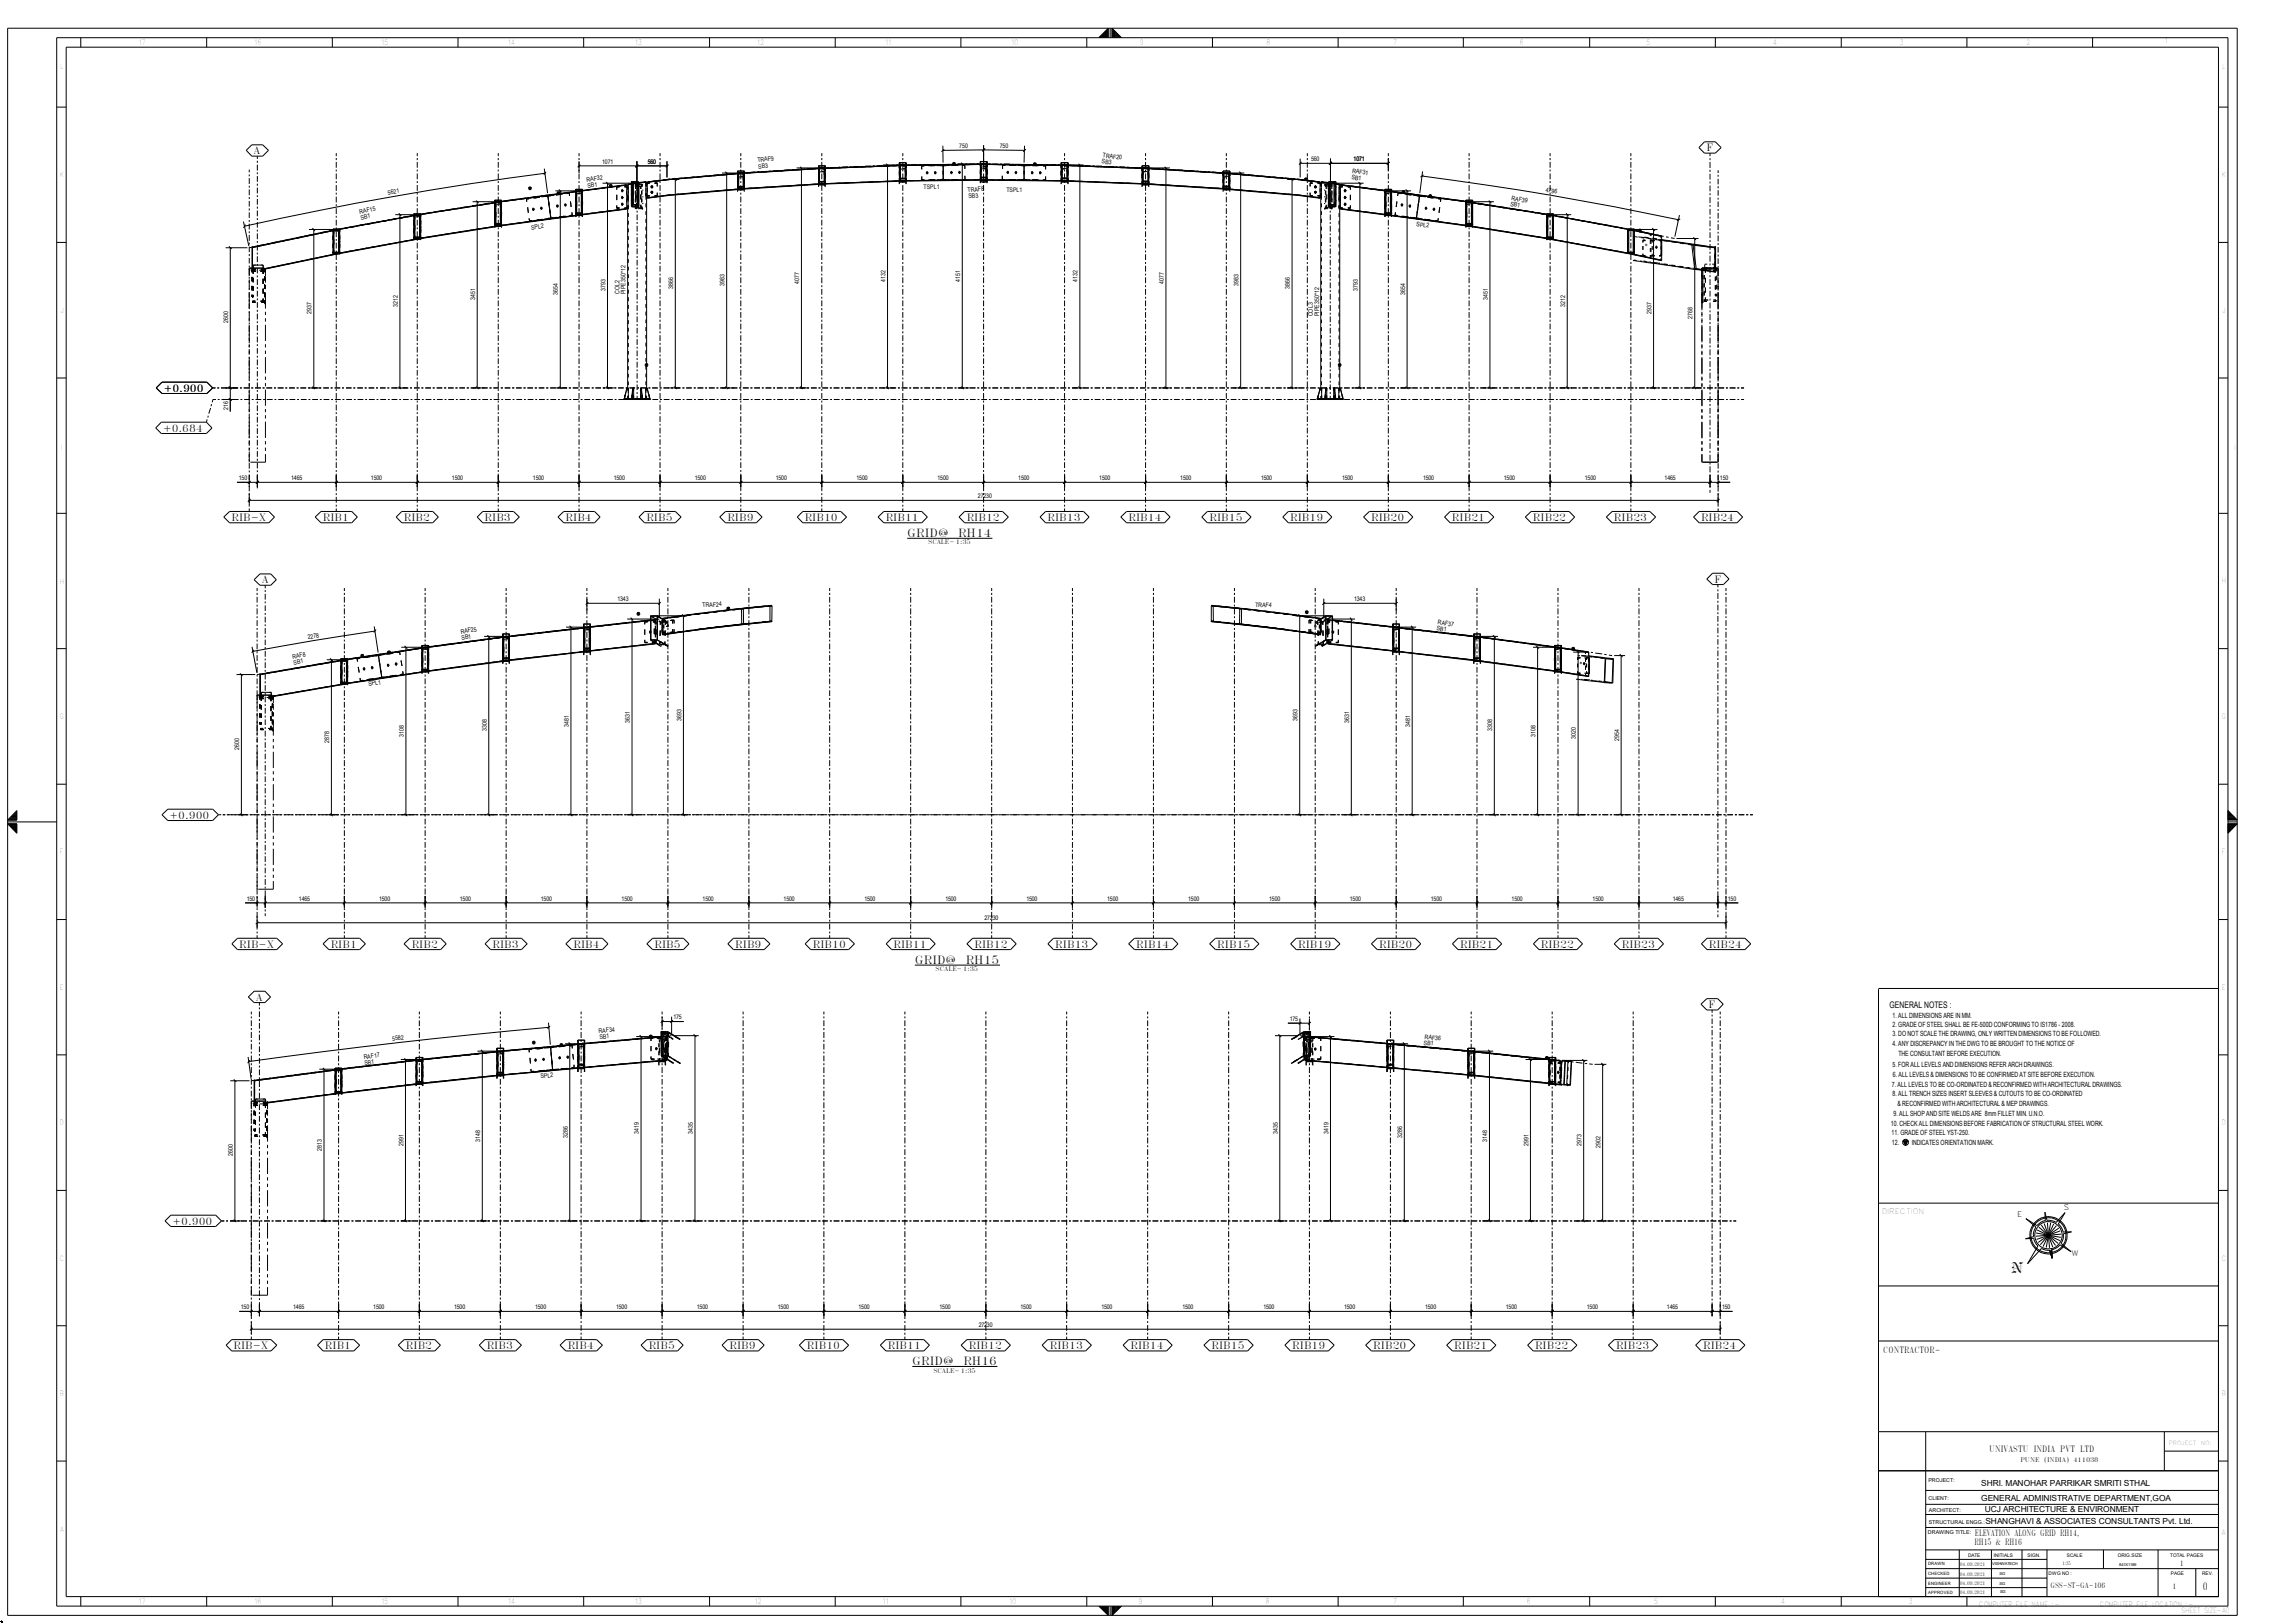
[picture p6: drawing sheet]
<svg xmlns="http://www.w3.org/2000/svg" width="420mm" height="297mm" viewBox="0 0 420 297" stroke-linecap="round" stroke-linejoin="round" font-family="sans-serif">
<defs><g id="words">
<text font-size="2.7" x="367.7" y="233">N</text>
<g font-size="2">
<text x="165.9" y="98.3">GRID@</text>
<text x="175.2" y="98.3">RH14</text>
<text x="167.3" y="176.4">GRID@</text>
<text x="176.6" y="176.4">RH15</text>
<text x="166.9" y="249.8">GRID@</text>
<text x="176.2" y="249.8">RH16</text>
</g>
<text font-size="1.9" x="402.9" y="290.9">0</text>
<g font-size="1.8">
<text x="46.4" y="28.2">A</text>
<text x="312.2" y="27.7">F</text>
<text x="30" y="71.7">+0.900</text>
<text x="29.8" y="79">+0.684</text>
<text x="42.3" y="95.3">RIB-X</text>
<text x="59.1" y="95.3">RIB1</text>
<text x="73.9" y="95.3">RIB2</text>
<text x="88.6" y="95.3">RIB3</text>
<text x="103.5" y="95.3">RIB4</text>
<text x="118.2" y="95.3">RIB5</text>
<text x="133.1" y="95.3">RIB9</text>
<text x="147.2" y="95.3">RIB10</text>
<text x="162" y="95.3">RIB11</text>
<text x="176.8" y="95.3">RIB12</text>
<text x="191.6" y="95.3">RIB13</text>
<text x="206.4" y="95.3">RIB14</text>
<text x="221.2" y="95.3">RIB15</text>
<text x="236" y="95.3">RIB19</text>
<text x="250.8" y="95.3">RIB20</text>
<text x="265.6" y="95.3">RIB21</text>
<text x="280.4" y="95.3">RIB22</text>
<text x="295.2" y="95.3">RIB23</text>
<text x="311.2" y="95.3">RIB24</text>
<text x="47.9" y="106.8">A</text>
<text x="313.6" y="106.6">F</text>
<text x="31" y="149.8">+0.900</text>
<text x="43.8" y="173.4">RIB-X</text>
<text x="60.5" y="173.4">RIB1</text>
<text x="75.3" y="173.4">RIB2</text>
<text x="90.1" y="173.4">RIB3</text>
<text x="104.9" y="173.4">RIB4</text>
<text x="119.7" y="173.4">RIB5</text>
<text x="134.5" y="173.4">RIB9</text>
<text x="148.7" y="173.4">RIB10</text>
<text x="163.4" y="173.4">RIB11</text>
<text x="178.3" y="173.4">RIB12</text>
<text x="193" y="173.4">RIB13</text>
<text x="207.9" y="173.4">RIB14</text>
<text x="222.7" y="173.4">RIB15</text>
<text x="237.4" y="173.4">RIB19</text>
<text x="252.3" y="173.4">RIB20</text>
<text x="267.1" y="173.4">RIB21</text>
<text x="281.9" y="173.4">RIB22</text>
<text x="296.7" y="173.4">RIB23</text>
<text x="312.6" y="173.4">RIB24</text>
<text x="46.8" y="183.1">A</text>
<text x="312.5" y="184.5">F</text>
<text x="31.6" y="224.1">+0.900</text>
<text x="42.7" y="246.9">RIB-X</text>
<text x="59.4" y="246.9">RIB1</text>
<text x="74.3" y="246.9">RIB2</text>
<text x="89" y="246.9">RIB3</text>
<text x="103.8" y="246.9">RIB4</text>
<text x="118.7" y="246.9">RIB5</text>
<text x="133.4" y="246.9">RIB9</text>
<text x="147.6" y="246.9">RIB10</text>
<text x="162.4" y="246.9">RIB11</text>
<text x="177.2" y="246.9">RIB12</text>
<text x="192" y="246.9">RIB13</text>
<text x="206.8" y="246.9">RIB14</text>
<text x="221.6" y="246.9">RIB15</text>
<text x="236.4" y="246.9">RIB19</text>
<text x="251.2" y="246.9">RIB20</text>
<text x="266" y="246.9">RIB21</text>
<text x="280.8" y="246.9">RIB22</text>
<text x="295.6" y="246.9">RIB23</text>
<text x="311.5" y="246.9">RIB24</text>
</g>
<text font-size="1.7" x="345.7" y="184.5">GENERAL NOTES :</text>
<g font-size="1.6">
<text x="344.5" y="247.6">CONTRACTOR-</text>
<text x="363.9" y="265.7">UNIVASTU INDIA PVT LTD</text>
<text x="361.3" y="281.2">ELEVATION ALONG GRID RH14,</text>
<text x="361.2" y="282.8">RH15 &amp; RH16</text>
</g>
<g font-size="1.5">
<text x="362.4" y="272">SHRI. MANOHAR PARRIKAR SMRITI STHAL</text>
<text x="362.4" y="274.7">GENERAL ADMINISTRATIVE DEPARTMENT,GOA</text>
<text x="363" y="276.8">UCJ ARCHITECTURE &amp; ENVIRONMENT</text>
<text x="363.2" y="279">SHANGHAVI &amp; ASSOCIATES CONSULTANTS Pvt. Ltd.</text>
</g>
<g font-size="1.4">
<text x="377.5" y="221.5">S</text>
<text x="344.2" y="222.3">DIRECTION</text>
<text x="369" y="222.7">E</text>
<text x="378.9" y="229.8">W</text>
<text x="398.7" y="286.5">1</text>
<text x="375.1" y="290.5">GSS-ST-GA-106</text>
<text x="397.4" y="290.8">1</text>
</g>
<g font-size="1.3">
<text x="25.4" y="8.3">17</text>
<text x="46.5" y="8.3">16</text>
<text x="69.8" y="8.3">15</text>
<text x="93" y="8.3">14</text>
<text x="116.2" y="8.3">13</text>
<text x="138.5" y="8.3">12</text>
<text x="162" y="8.3">11</text>
<text x="185" y="8.3">10</text>
<text x="208.5" y="8.3">9</text>
<text x="231.7" y="8.3">8</text>
<text x="254.8" y="8.3">7</text>
<text x="278" y="8.3">6</text>
<text x="301.2" y="8.3">5</text>
<text x="324.3" y="8.3">4</text>
<text x="347.5" y="8.3">3</text>
<text x="370.7" y="8.3">2</text>
<text x="396" y="7.8">1</text>
<text x="11" y="32.5">K</text>
<text x="406.4" y="32.5">K</text>
<text x="11" y="106.8">H</text>
<text x="406.4" y="106.7">H</text>
<text x="10.9" y="131.6">G</text>
<text x="406.4" y="131.6">G</text>
<text x="11" y="156.3">F</text>
<text x="406.4" y="156.3">F</text>
<text x="11" y="181.1">E</text>
<text x="406.4" y="181.1">E</text>
<text x="346.2" y="188">2. GRADE OF STEEL SHALL BE FE-500D CONFORMING TO IS1786 - 2008.</text>
<text x="346.2" y="186.3">1. ALL DIMENSIONS ARE IN MM.</text>
<text x="346.2" y="189.6">3. DO NOT SCALE THE DRAWING, ONLY WRITTEN DIMENSIONS TO BE FOLLOWED.</text>
<text x="346.2" y="191.4">4. ANY DISCREPANCY IN THE DWG TO BE BROUGHT TO THE NOTICE OF</text>
<text x="346.2" y="195.2">5. FOR ALL LEVELS AND DIMENSIONS REFER ARCH DRAWINGS.</text>
<text x="346.2" y="197.1">6. ALL LEVELS &amp; DIMENSIONS TO BE CONFIRMED AT SITE BEFORE EXECUTION.</text>
<text x="347.3" y="193.2">THE CONSULTANT BEFORE EXECUTION.</text>
<text x="346.1" y="198.9">7. ALL LEVELS TO BE CO-ORDINATED &amp; RECONFIRMED WITH ARCHITECTURAL DRAWINGS.</text>
<text x="346.2" y="200.5">8. ALL TRENCH SIZES INSERT SLEEVES &amp; CUTOUTS TO BE CO-ORDINATED</text>
<text x="347.1" y="202.4">&amp; RECONFIRMED WITH ARCHITECTURAL &amp; MEP DRAWINGS.</text>
<text x="11" y="206">D</text>
<text x="345.9" y="206">10. CHECK ALL DIMENSIONS BEFORE FABRICATION OF STRUCTURAL STEEL WORK.</text>
<text x="346" y="207.7">11. GRADE OF STEEL YST-250.</text>
<text x="346.1" y="209.5">12.</text>
<text x="346.4" y="204.3">9. ALL SHOP AND SITE WELDS ARE 8mm FILLET MIN. U.N.O.</text>
<text x="349.7" y="209.5">INDICATES ORIENTATION MARK.</text>
<text x="406.4" y="205.9">D</text>
<text x="10.9" y="230.7">C</text>
<text x="406.4" y="230.7">C</text>
<text x="11" y="255.4">B</text>
<text x="406.4" y="255.5">B</text>
<text x="10.9" y="280.3">A</text>
<text x="406.4" y="280.9">A</text>
<text x="25.4" y="293.5">17</text>
<text x="46.5" y="293.5">16</text>
<text x="69.8" y="293.5">15</text>
<text x="93" y="293.5">14</text>
<text x="116.2" y="293.5">13</text>
<text x="138.1" y="293.5">12</text>
<text x="161.5" y="293.5">11</text>
<text x="184.7" y="293.5">10</text>
<text x="208.3" y="293.5">9</text>
<text x="231.5" y="293.5">8</text>
<text x="254.8" y="293.5">7</text>
<text x="279.3" y="293.5">6</text>
<text x="302.6" y="293.5">5</text>
<text x="325.8" y="293.5">4</text>
<text x="349.1" y="293.5">3</text>
<text x="362" y="294.2">COMPUTER FILE NAME :-</text>
<text x="384.1" y="294.2">COMPUTER FILE LOCATION :-</text>
<text x="399" y="295.2">SHEET SIZE-A0</text>
</g>
<g font-size="1.1">
<text x="110.1" y="29.9">1071</text>
<text x="118.5" y="29.9">560</text>
<text x="138.6" y="29.7" transform="rotate(-7 138.6 29.7)">TRAF9</text>
<text x="175.4" y="27" transform="rotate(-1 175.4 27)">750</text>
<text x="182.9" y="27" transform="rotate(1 182.9 27)">750</text>
<text x="201.5" y="29.9" transform="rotate(7 201.5 29.9)">SB3</text>
<text x="201.7" y="28.8" transform="rotate(7 201.7 28.8)">TRAF20</text>
<text x="239.8" y="29.5">560</text>
<text x="247.6" y="29.5">1071</text>
<text x="71" y="35.7" transform="rotate(-10 71 35.7)">5621</text>
<text x="107.4" y="33.2" transform="rotate(-8 107.4 33.2)">RAF32</text>
<text x="107.5" y="34.4" transform="rotate(-8 107.5 34.4)">SB1</text>
<text x="138.8" y="30.9" transform="rotate(-7 138.8 30.9)">SB3</text>
<text x="168.9" y="34.7" transform="rotate(-1 168.9 34.7)">TSPL1</text>
<text x="177" y="35.2" transform="rotate(-7 177 35.2)">TRAF8</text>
<text x="184.1" y="35.1" transform="rotate(1 184.1 35.1)">TSPL1</text>
<text x="247.2" y="32.8" transform="rotate(8 247.2 32.8)">SB1</text>
<text x="247.3" y="31.7" transform="rotate(8 247.3 31.7)">RAF31</text>
<text x="282.7" y="35.1" transform="rotate(10 282.7 35.1)">4796</text>
<text x="65.8" y="39.1" transform="rotate(-12 65.8 39.1)">RAF15</text>
<text x="66" y="40.2" transform="rotate(-12 66 40.2)">SB1</text>
<text x="177.2" y="36.3" transform="rotate(-7 177.2 36.3)">SB3</text>
<text x="259.1" y="41.4" transform="rotate(8 259.1 41.4)">SPL2</text>
<text x="276.2" y="37.6" transform="rotate(12 276.2 37.6)">SB1</text>
<text x="276.4" y="36.5" transform="rotate(12 276.4 36.5)">RAF39</text>
<text x="97.2" y="42" transform="rotate(-8 97.2 42)">SPL2</text>
<text x="110.7" y="53.3" transform="rotate(-90 110.7 53.3)">3793</text>
<text x="113.3" y="53.8" transform="rotate(-90 113.3 53.8)">COL2</text>
<text x="114.4" y="53.8" transform="rotate(-90 114.4 53.8)">PIPE350*12</text>
<text x="123.2" y="53" transform="rotate(-90 123.2 53)">3866</text>
<text x="132.5" y="52.4" transform="rotate(-90 132.5 52.4)">3983</text>
<text x="146.2" y="51.9" transform="rotate(-90 146.2 51.9)">4077</text>
<text x="162" y="51.6" transform="rotate(-90 162 51.6)">4132</text>
<text x="175.6" y="51.6" transform="rotate(-90 175.6 51.6)">4151</text>
<text x="197.1" y="51.6" transform="rotate(-90 197.1 51.6)">4132</text>
<text x="212.9" y="51.9" transform="rotate(-90 212.9 51.9)">4077</text>
<text x="226.6" y="52.4" transform="rotate(-90 226.6 52.4)">3983</text>
<text x="235.9" y="53" transform="rotate(-90 235.9 53)">3866</text>
<text x="248.4" y="53.3" transform="rotate(-90 248.4 53.3)">3793</text>
<text x="41.7" y="59.2" transform="rotate(-90 41.7 59.2)">2600</text>
<text x="57" y="57.5" transform="rotate(-90 57 57.5)">2937</text>
<text x="72.8" y="56.2" transform="rotate(-90 72.8 56.2)">3212</text>
<text x="86.9" y="55" transform="rotate(-90 86.9 55)">3451</text>
<text x="102.1" y="54" transform="rotate(-90 102.1 54)">3654</text>
<text x="240.2" y="57.9" transform="rotate(-90 240.2 57.9)">COL3</text>
<text x="241.3" y="57.9" transform="rotate(-90 241.3 57.9)">PIPE350*12</text>
<text x="257" y="54" transform="rotate(-90 257 54)">3654</text>
<text x="272.2" y="55" transform="rotate(-90 272.2 55)">3451</text>
<text x="286.3" y="56.2" transform="rotate(-90 286.3 56.2)">3212</text>
<text x="302.1" y="57.5" transform="rotate(-90 302.1 57.5)">2937</text>
<text x="309.6" y="58.4" transform="rotate(-90 309.6 58.4)">2768</text>
<text x="41.7" y="75" transform="rotate(-90 41.7 75)">216</text>
<text x="43.7" y="87.8">150</text>
<text x="53.3" y="87.8">1465</text>
<text x="67.9" y="87.8">1500</text>
<text x="82.7" y="87.8">1500</text>
<text x="97.5" y="87.8">1500</text>
<text x="112.3" y="87.8">1500</text>
<text x="127.1" y="87.8">1500</text>
<text x="141.9" y="87.8">1500</text>
<text x="156.7" y="87.8">1500</text>
<text x="171.5" y="87.8">1500</text>
<text x="186.3" y="87.8">1500</text>
<text x="201.1" y="87.8">1500</text>
<text x="215.9" y="87.8">1500</text>
<text x="230.7" y="87.8">1500</text>
<text x="245.5" y="87.8">1500</text>
<text x="260.3" y="87.8">1500</text>
<text x="275.1" y="87.8">1500</text>
<text x="289.9" y="87.8">1500</text>
<text x="304.5" y="87.8">1465</text>
<text x="314.6" y="87.8">150</text>
<text x="178.9" y="91.2">27230</text>
<text x="169.8" y="99.6">SCALE- 1:35</text>
<text x="112.9" y="110">1343</text>
<text x="128.5" y="111.2" transform="rotate(-4 128.5 111.2)">TRAF24</text>
<text x="229.6" y="111" transform="rotate(4 229.6 111)">TRAF4</text>
<text x="247.7" y="110">1343</text>
<text x="56.3" y="117" transform="rotate(-10 56.3 117)">2278</text>
<text x="84.3" y="116" transform="rotate(-9 84.3 116)">RAF25</text>
<text x="84.5" y="117.1" transform="rotate(-9 84.5 117.1)">SB1</text>
<text x="262.8" y="115.4" transform="rotate(9 262.8 115.4)">SB1</text>
<text x="262.9" y="114.3" transform="rotate(9 262.9 114.3)">RAF37</text>
<text x="53.5" y="120.5" transform="rotate(-10 53.5 120.5)">RAF8</text>
<text x="53.8" y="121.6" transform="rotate(-10 53.8 121.6)">SB1</text>
<text x="67.4" y="125.6" transform="rotate(-9 67.4 125.6)">SPL1</text>
<text x="124.6" y="132" transform="rotate(-90 124.6 132)">3693</text>
<text x="237.4" y="132" transform="rotate(-90 237.4 132)">3693</text>
<text x="43.8" y="137.3" transform="rotate(-90 43.8 137.3)">2600</text>
<text x="60.2" y="136" transform="rotate(-90 60.2 136)">2878</text>
<text x="73.9" y="134.8" transform="rotate(-90 73.9 134.8)">3108</text>
<text x="89" y="133.9" transform="rotate(-90 89 133.9)">3308</text>
<text x="104.1" y="133" transform="rotate(-90 104.1 133)">3481</text>
<text x="115.2" y="132.2" transform="rotate(-90 115.2 132.2)">3631</text>
<text x="246.8" y="132.2" transform="rotate(-90 246.8 132.2)">3631</text>
<text x="257.9" y="133" transform="rotate(-90 257.9 133)">3481</text>
<text x="273" y="133.9" transform="rotate(-90 273 133.9)">3308</text>
<text x="280.9" y="134.8" transform="rotate(-90 280.9 134.8)">3108</text>
<text x="288.3" y="135.3" transform="rotate(-90 288.3 135.3)">3020</text>
<text x="296.2" y="135.6" transform="rotate(-90 296.2 135.6)">2954</text>
<text x="45.1" y="164.8">150</text>
<text x="54.7" y="164.8">1465</text>
<text x="69.3" y="164.8">1500</text>
<text x="84.1" y="164.8">1500</text>
<text x="98.9" y="164.8">1500</text>
<text x="113.7" y="164.8">1500</text>
<text x="128.5" y="164.8">1500</text>
<text x="143.3" y="164.8">1500</text>
<text x="158.1" y="164.8">1500</text>
<text x="172.9" y="164.8">1500</text>
<text x="187.7" y="164.8">1500</text>
<text x="202.5" y="164.8">1500</text>
<text x="217.3" y="164.8">1500</text>
<text x="232.2" y="164.8">1500</text>
<text x="246.9" y="164.8">1500</text>
<text x="261.7" y="164.8">1500</text>
<text x="276.5" y="164.8">1500</text>
<text x="291.3" y="164.8">1500</text>
<text x="306" y="164.8">1465</text>
<text x="316.1" y="164.8">150</text>
<text x="180.1" y="168.4">27230</text>
<text x="171.2" y="177.8">SCALE- 1:35</text>
<text x="71.8" y="190.5" transform="rotate(-6 71.8 190.5)">5582</text>
<text x="109.6" y="189.1" transform="rotate(-5 109.6 189.1)">RAF34</text>
<text x="109.7" y="190.2" transform="rotate(-5 109.7 190.2)">SB1</text>
<text x="123.2" y="186.5">175</text>
<text x="235.9" y="186.8">175</text>
<text x="260.4" y="191.2" transform="rotate(7 260.4 191.2)">SB1</text>
<text x="260.6" y="190.1" transform="rotate(7 260.6 190.1)">RAF36</text>
<text x="66.6" y="193.8" transform="rotate(-7 66.6 193.8)">RAF17</text>
<text x="66.7" y="194.9" transform="rotate(-7 66.7 194.9)">SB1</text>
<text x="98.9" y="197.3" transform="rotate(-5 98.9 197.3)">SPL2</text>
<text x="73.8" y="209.7" transform="rotate(-90 73.8 209.7)">2991</text>
<text x="87.8" y="208.9" transform="rotate(-90 87.8 208.9)">3148</text>
<text x="103.8" y="208.2" transform="rotate(-90 103.8 208.2)">3286</text>
<text x="116.9" y="207.6" transform="rotate(-90 116.9 207.6)">3419</text>
<text x="126.7" y="207.5" transform="rotate(-90 126.7 207.5)">3435</text>
<text x="233.7" y="207.5" transform="rotate(-90 233.7 207.5)">3435</text>
<text x="243" y="207.6" transform="rotate(-90 243 207.6)">3419</text>
<text x="256.5" y="208.2" transform="rotate(-90 256.5 208.2)">3286</text>
<text x="272" y="208.9" transform="rotate(-90 272 208.9)">3148</text>
<text x="279.6" y="209.7" transform="rotate(-90 279.6 209.7)">2991</text>
<text x="289.3" y="209.8" transform="rotate(-90 289.3 209.8)">2973</text>
<text x="42.6" y="211.6" transform="rotate(-90 42.6 211.6)">2600</text>
<text x="58.9" y="210.6" transform="rotate(-90 58.9 210.6)">2813</text>
<text x="292.8" y="210.1" transform="rotate(-90 292.8 210.1)">2902</text>
<text x="44.1" y="239.5">150</text>
<text x="53.6" y="239.5">1465</text>
<text x="68.3" y="239.5">1500</text>
<text x="83.1" y="239.5">1500</text>
<text x="97.9" y="239.5">1500</text>
<text x="112.7" y="239.5">1500</text>
<text x="127.5" y="239.5">1500</text>
<text x="142.3" y="239.5">1500</text>
<text x="157.1" y="239.5">1500</text>
<text x="171.9" y="239.5">1500</text>
<text x="186.7" y="239.5">1500</text>
<text x="201.5" y="239.5">1500</text>
<text x="216.3" y="239.5">1500</text>
<text x="231.1" y="239.5">1500</text>
<text x="245.9" y="239.5">1500</text>
<text x="260.7" y="239.5">1500</text>
<text x="275.5" y="239.5">1500</text>
<text x="290.3" y="239.5">1500</text>
<text x="304.9" y="239.5">1465</text>
<text x="315" y="239.5">150</text>
<text x="179" y="242.8">27230</text>
<text x="170.7" y="251.2">SCALE- 1:35</text>
<text x="369.6" y="267.5">PUNE (INDIA)</text>
<text x="379.3" y="267.5">411038</text>
</g>
<g font-size="1">
<text x="396.7" y="264.4">PROJECT</text>
<text x="402.6" y="264.4">NO:</text>
<text x="352.8" y="274.5">CLIENT:</text>
<text x="352.8" y="271.2">PROJECT:</text>
<text x="352.6" y="280.8">DRAWING TITLE:</text>
<text x="352.8" y="278.8">STRUCTURAL ENGG.:</text>
<text x="352.8" y="276.6">ARCHITECT:</text>
</g>
<g font-size=".9">
<text x="358.5" y="286.5">04.09.2021</text>
<text x="360" y="284.9">DATE</text>
<text x="364.7" y="284.9">INITIALS</text>
<text x="370.9" y="284.9">SIGN.</text>
<text x="377.3" y="286.4">1:35</text>
<text x="378.1" y="284.9">SCALE</text>
<text x="387.4" y="284.9">ORIG.SIZE</text>
<text x="397" y="284.9">TOTAL PAGES</text>
<text x="358.5" y="288.3">04.09.2021</text>
<text x="358.5" y="290.1">04.09.2021</text>
<text x="358.5" y="291.8">04.09.2021</text>
<text x="374.7" y="288.2">DWG NO :</text>
<text x="397.1" y="288.2">PAGE</text>
<text x="402.8" y="288.2">REV.</text>
</g>
<g font-size=".8">
<text x="352.7" y="286.4">DRAWN</text>
<text x="352.7" y="288.2">CHECKED</text>
<text x="352.7" y="290">ENGINEER</text>
<text x="352.7" y="291.7">APPROVED</text>
</g>
<g font-size=".7">
<text x="364.4" y="286.5">VISHWATECH</text>
<text x="387.7" y="286.6">841X1189</text>
<text x="365.8" y="288.3">SG</text>
<text x="365.8" y="290.1">SG</text>
<text x="365.9" y="291.6">SG</text>
</g>
</g></defs>
<g fill="none" stroke="#000" stroke-width=".18">
<path d="M1.4 5.2h407.8v290.4h-407.8zM10.4 6.9h397.1v287h-397.1zM10.4 19.6h1.7M12.1 8.6h393.7v283.6h-393.7zM14.8 6.9v1.7M37.8 6.9v1.7M60.8 6.9v1.7M83.8 6.9v1.7M106.8 6.9v1.7M129.8 6.9v1.7M152.8 6.9v1.7M175.8 6.9v1.7"/>
<path d="M198.8 6.9v1.7M201 6.9l1.7-1.7v1.7M201.1 6.8v.1M201.2 6.7v.2M201.3 6.6v.3M201.4 6.5v.4M201.5 6.4v.5M201.6 6.3v.6M201.7 6.2v.7M201.8 6.1v.8M201.9 6v.9M202.1 5.9v1"/>
<path d="M202.1 5.8v1.1M202.2 5.7v1.2M202.4 5.5v1.4M202.6 5.3v1.6M202.6 5.2v1.7M203.1 5.2v1.7M203.4 6.9v-1.7l1.7 1.7M203.5 5.2v1.7M203.5 5.3v1.6M203.7 5.4v1.5M203.8 5.5v1.4M203.9 5.6v1.3"/>
<path d="M204 5.7v1.2M204.1 5.8v1.1M204.2 5.9v1M204.3 6.1v.8M204.4 6.1v.8M204.5 6.3v.6M204.6 6.4v.5M204.7 6.5v.4M204.8 6.6v.3M204.9 6.6v.3M205 6.8v.1M205.1 6.9h.1"/>
<path d="M221.8 6.9v1.7M244.8 6.9v1.7M267.7 6.9v1.7M290.8 6.9v1.7M313.8 6.9v1.7M336.8 6.9v1.7M359.8 6.9v1.7M382.8 6.9v1.7M405.8 19.6h1.7M45.6 31v.5M45.6 31.9v.4M45.6 32.6v1.1"/>
<path d="M45.6 34v.3M45.6 34.7v1M45.6 36.1v.3M45.6 36.8v1M45.6 38.1v.4M45.6 38.9v1M46.1 26.5h1.9l1.1 1-1.1 1.1h-1.9l-1.1-1.1zM47.1 28.6v.5M47.1 29.4v.4M47.1 30.1v1.1M47.1 31.5v.4M47.1 32.2v1.1"/>
<path d="M47.1 33.6v.4M47.1 34.3v1.1M47.1 35.7v.4M47.1 36.4v1.1M47.1 37.8v.4M47.1 38.5v1.1M47.1 39.9v.4M61.5 28v.6M61.5 28.9v.4M61.5 29.6v1.1M61.5 31v.4M61.5 31.8v1"/>
<path d="M61.5 33.1v.4M61.5 33.9v1M61.5 35.3v.3M61.5 36v1M61.5 37.4v.3M61.5 38.1v1.1M61.5 39.5v.3M72.3 39.3h4.7M72.6 40l-1 .2M72.9 39l.5 .5M73.2 39.3v31.7M73.3 39.8l-.3 .1"/>
<path d="M73.8 39.8l-.8 .2M74.7 39.6l-1 .2M75.2 39.5l-.7 .2 .7-.1M75.4 39.5h-.3M75.7 39.3h1.3M75.7 39.4h.1M75.7 39.2h1.3M75.7 39.2h.2M75.8 39.2v4.7M75.8 39.4h1M75.8 39.3v4.3M75.8 39.7h.9"/>
<path d="M75.9 39.4v4.2M76.1 39.3l-14 2.6M76.2 39.5h.6M76.3 39.3l-.4 .1M76.3 39.4l-14.2 2.6M76.3 28v.6M76.3 28.9v.4M76.3 29.6v1.1M76.3 31v.4M76.3 31.8v1M76.3 33.1v.4M76.3 33.9v1"/>
<path d="M76.3 35.3v.3M76.3 36v1M76.3 37.4v.3M76.3 38.1v1.1M76.3 39.5v.3M76.5 39.4h.5M76.6 39.2h.4M76.7 39.3l-.4 .1M76.8 39.7h.1M76.8 39.4v4.2M76.8 39.3v4.4M76.8 39.2l-1 .2"/>
<path d="M76.9 39.2v4.7M77 39.2l-.7 .2M77.6 39.1l-.4 .1M78.2 39.1l-.8 .1M79 38.9l-1.1 .1M79.7 38.8l-.8 .1M79.7 38.7l-.4 .1M81.1 38.5l-1.1 .2M81.2 38.6l-.8 .1M81.8 38.4l-.4 .1M82.6 38.4l-.7 .1M83.2 38.2l-1.1 .2"/>
<path d="M83.9 38.1h-.3M84.1 38.1l-.7 .1M85.3 37.8l-1.1 .2M85.6 37.9l-.8 .1M86 37.8h-.3M86.4 36.9h4.4M87.1 37.6l-.8 .2M87.1 36.7l.4 .5M87.3 36.9v34.1M87.4 37.5l-1 .2M88.1 37.4l-.3 .1M88.6 37.4l-.8 .1"/>
<path d="M89.5 37.2l-1 .1M90 37.2l-.7 .1M90.3 37.1h-.4M90.5 36.8h.4M90.5 36.9h1.2M90.5 36.7h1.2M90.5 37h.2M90.5 38.9h.2M90.5 39.3h.2M90.6 36.7v4.9M90.6 37.4h.8M90.7 37v4.2"/>
<path d="M91.1 37.3h.6M91.1 36.9l-.5 .1M91.1 37l-.3 .1M91.1 37l-14.1 2.2M91.1 28v.6M91.1 28.9v.4M91.1 29.6v1.1M91.1 31v.4M91.1 31.8v1M91.1 33.1v.4M91.1 33.9v1M91.1 35.3v.3"/>
<path d="M91.1 36v1M91.1 37.4v.3M91.1 38.1v1.1M91.1 39.5v.3M91.1 36.9v.1M91.4 37h.3M91.5 37.4h.2M91.5 37v4.2M91.5 37h-.4M91.6 36.8h.1M91.6 37h-.5M91.7 37v4.3"/>
<path d="M91.7 37h-1.1v4.2M91.7 36.7v4.9M91.7 38.9h.2M91.7 39.3h.2M91.7 37h-1.2l-13.5 2.2M92.5 36.7l-.4 .1M93 36.7l-.7 .2M94 36.5l-1.2 .2M94.5 36.5l-.7 .2M94.7 36.4l-.4 .1M96.1 36.3l-.8 .1M96.2 36.2l-1.1 .2"/>
<path d="M96.3 36.4l.1 .5M96.5 37.9l.1 1M96.7 36.4h-.4M96.7 34.3h.5l-.3 .4zM96.8 40l.1 .4M96.8 36.4h-.5M96.8 36.2l-.5 .2M97 36.2h-.4M97.5 38.1l.2 .1-.1 .3h-.1zM97.5 38.3h-.2h.5h-.2M97.5 36.2h-.7M97.5 38.2v-.1l.1 .4v-.1"/>
<path d="M98.3 36.2h-.8M98.5 35.9l-1.1 .2M98.7 36l-1 .1M98.8 36.1l-1.1 .1M98.9 38l.2-.1v.4h-.2zM98.9 38.1h-.1h.4h-.1M99 38v-.1l.1 .4-.1-.1M99.1 35.9l-.8 .1M99.2 35.8l-.3 .1M99.6 30.9l.6 4.4M99.7 31.7a626 626 0 0 0-55 9.7M99.8 35.9l-.7 .1"/>
<path d="M99.9 31.5l-.4 .5M100.2 35.8l.6 4.2M100.2 35.8v.4M100.2 35.8l-.5 .1M100.2 35.7v.1M100.2 35.8l-8.5 1.2M100.2 35.7l-9.1 1.2M100.2 35.7l-.6 .1M100.3 36.8l.1 .7M100.4 40l-.8 .1M100.4 36.8l.1 .7M100.5 38.3l.1 .6"/>
<path d="M100.6 35.7l-.8 .1M100.7 39.7l.1 .3M100.7 35.8l-1 .1M100.7 35.7l-.5 .1M100.8 39.7v.3M101.1 40h-.3M101.3 39.8l-1 .2M101.3 40h-.5M101.4 35.7l-.8 .1M101.9 37.5l.2 .1-.1 .3-.1-.1zM101.9 37.6v-.1l.1 .4v-.1M101.9 39.8l-.8 .1"/>
<path d="M101.9 35.2h.5l-.2 .4zM102 35.5l-.7 .1M102 37.7h.2h-.5h.2M102.2 34.7l.5 .5M102.5 34.9v36.1M102.6 39.8l-.7 .1M102.7 35.6l-1 .1M103 35.5l-.8 .1M103.2 39.6l-1 .1M103.3 37.5h-.1h.4h-.1M103.4 37.3h.1v.4h-.2zM103.4 37.3l.1 .4-.1-.1"/>
<path d="M103.4 35.3l-.7 .1M103.4 37.3v.1M103.5 39.5l-.8 .2M103.6 35.3h.5M104 39.6l-.7 .1M104.1 35.3l-.4 .1M104.1 35.3l.1 .6M104.1 35.3l-.5 .1M104.4 36.9l.1 1M104.6 38.9l.1 .5M104.7 39.4l-.4 .1M104.7 39.4l-.5 .1"/>
<path d="M104.7 39.4v.1h-.5M104.9 35.1l-.8 .2M105.3 39.2h.6M105.3 34.7h1.3M105.3 39.4h1.3M105.3 39.3h1.3M105.3 39h1.3M105.3 37.3h.2M105.3 37h.2M105.4 34.7v5M105.4 39.4h.6M105.4 39.5h1.2"/>
<path d="M105.4 39.4l-.7 .1M105.4 38.9h1M105.4 35.4h.9M105.5 35.1l-.1 4.2v-4.3h1v4.4h-.2M105.5 35.1l-5.3 .6M105.8 35.3h.6M105.8 39.3h.6M105.9 28v.6M105.9 28.9v.4M105.9 29.5v2.2M105.9 31.8v1M105.9 33.1v.4"/>
<path d="M105.9 33.9v1l-.5 .1M105.9 35.3v.3M105.9 36v1M105.9 37.4v.3M105.9 38.1v1.1M105.9 39.5v.3M105.9 35l-.3 .1M105.9 35l-.5 .1M105.9 30.4h16.1M106 34.8h.6M106.1 35l.5 .1M106.2 30.1l-.5 .5"/>
<path d="M106.3 35h-.4M106.3 35.4h.1M106.3 35.1v4.2M106.4 35.1h-1.1l-5.1 .7M106.5 34.9l-.6 .1M106.5 34.7v5M106.5 37.3h.2M106.5 37h.2M106.5 39.2l-5.7 .8M106.6 34.8l8-1v4.5l-13.8 1.8M106.6 34.8l-.5 .1M106.6 39.7v-5.1h-1.3v5.1"/>
<path d="M106.9 39.2l-.8 .1M107.7 34.8h-.7M108.5 39l-.8 .1M109.2 34.6l-.7 .1M110.2 38.8l-.9 .1M110.2 33.5h6M110.7 34.4l-.8 .1M110.9 33.3l.5 .5M111.1 33.5v37.5M111.5 33.9h.4l-.2 .3zM111.8 38.6l-.8 .1M112.1 34.2l-.7 .1"/>
<path d="M112.8 35.6v1M112.8 37.6v.5h.5M112.8 34.2h.6M112.8 38.1h.6M113.3 34.1h-.5v.6M113.5 38.4h-.9M113.6 34l-.7 .1M113.6 34.9h.4M113.6 36.2h.4M113.6 37.4h.4M113.7 36h.2v.4l-.2-.1zM113.7 37.2h.2v.4l-.2-.1z"/>
<path d="M113.7 35.9h.1M113.7 37.2h.1M113.8 34.7l.1 .1v.3h-.2zM113.8 34.7v.4M113.8 35.9v.5M113.8 37.2v.4M114.2 34.2h.7M114.2 34.1h.7v4h-.7M114.2 38.1h.7M114.3 38.2h.3l-8.1 1M114.3 33.9h.3l-8 1h-5M114.8 35.6v1.1"/>
<path d="M114.9 37.6l-.1 33.9M114.9 33.7h.6l-.7 .1M114.9 33.7h.1M114.9 33.7v.4M114.9 34.8v.7M114.9 36.2v.7M114.9 37.6v.7M114.9 39v.7M115 33.7h.1M115.1 33.7h.1M115.4 33.6v.1M115.4 36.7h.2"/>
<path d="M115.4 34.2h.2M115.4 35.5h.2M115.5 33.2l.2 .2v.6M115.5 37.8l.2 .1M115.5 33.2h1.2M115.5 37.8h1.2M115.5 33.6l-.6 .1v1M115.5 33.2v4.6M115.6 37.5h1.2M115.6 33.6h1.2M115.6 33.5h1.2M115.6 37.4h1.2"/>
<path d="M115.6 33.3v4.3M115.6 37.6l.1 .1M115.7 37.9h1.2M115.7 37.7h.1M115.7 33.4v.4M115.7 34.5v.7M115.7 35.9v.8M115.7 37.4v.3M115.7 37.8v.1M115.7 33.6v3.8M115.7 35v1M115.7 37v.7"/>
<path d="M115.8 33.5v.5M115.8 35v1M115.8 37v.5M115.9 33.6v3.8M115.9 33.6h.1M115.9 37.4v.1M116 33.5h.5v4.7M116.1 37.4v.1M116.2 33.7h.3M116.2 33.7v.5M116.2 34.9v.7M116.2 36.3v.7"/>
<path d="M116.2 37.8v.4M116.2 33.7l.2 .1M116.2 38l.6 .1M116.2 35.6v.9M116.2 37.4v.7M116.2 37.8h.7M116.2 34.1h.3M116.3 33.8v.4M116.3 34.9v.7M116.3 36.3v.7M116.3 37.8v.3l.2 .1M116.3 33.8l.2 .1"/>
<path d="M116.3 33.8v.1M116.3 38.3h.1M116.3 34v.1M116.3 38v.1M116.3 34.8h.2M116.3 36h.2M116.3 37.3h.2M116.4 34.1v.5M116.4 35.6v.9M116.4 37.5v.5M116.4 37.4v.1M116.5 29.5v3.7"/>
<path d="M116.5 36.7h.3M116.5 34.2h.3M116.5 35.5h.3M116.5 38.6v.3M116.5 39.2v1.1M116.5 38.1h-.3l.2 .1M116.6 33.5v.1M116.6 37.4v.1M116.6 33.5l-.2 .1M116.6 33.5l-.8 .2M116.6 33.5v4M116.7 37.6v.1"/>
<path d="M116.7 37.6l.2 .1M116.7 38v.1M116.7 33.4l-.2 .1M116.7 33.2v4.6M116.7 37.7h.1M116.7 33.3l.2 .1h-1.2l-.2-.1 1.4 .1M116.7 33.2l.2 .2M116.7 37.8l.2 .1M116.7 37.7l.2 .1M116.7 33.8h.7l.2 .1M116.7 37.7h-1.2l.1 .1M116.8 34v.5"/>
<path d="M116.8 35.3v.4M116.8 36.5v.5M116.8 30.1l-.6 .5M116.8 34.1v.3M116.8 35.3v.1M116.8 36.6h.1M116.8 35.6h.1M116.8 37.7h.1M116.8 33.5v.1M116.8 34v-.6l-.1-.1v4.3M116.8 34.5v2.4M116.8 37v.7"/>
<path d="M116.8 34.1v-.1h-.6v.6M116.9 34.1h.6M116.9 38.1h.6M116.9 33.4v4.3M116.9 37.8v.1M117 34v.1M117 38v.1M117.1 34h.1M117.1 38h.1M117.2 33.4l-1.4 .3M117.2 37.5v.5h.3M117.2 34.1v.5"/>
<path d="M117.2 35.6v.9M117.2 38.1l.4 .1M117.2 33.7h.2M117.3 34v.6M117.3 35.6v.9M117.3 37.5v.5M117.3 37.8v.3l.3 .2M117.3 34.9v.7M117.3 36.3v.7M117.4 33.7v.5M117.4 33.7l.2 .1M117.4 33.4h.1h-.2"/>
<path d="M117.4 37.8v.4h-.7M117.4 34.9v.7M117.4 36.3v.7M117.5 34.8h.2M117.5 36h.2M117.5 37.3h.2M117.5 33.9l-.2-.1v.4M117.7 33.3v.1M117.7 33.4l-.8 .1 1.4-.2v.8M117.7 33.4l.5-.2-1.3 .2M117.9 33.3v.1M118.1 33.3v.1"/>
<path d="M118.1 33.4h-.5M118.2 35.9h.7M118.2 33.4h.7M118.2 35.8h.7M118.2 33.3v3.2M118.2 37.2v.7M118.2 38.7v.6M118.2 33.5h.7M118.2 33.5v.6M118.2 35.3v.5M118.3 35.3v36.2M118.4 33.3v3a562.9 562.9 0 0 1 76.2-3.2 526.4 526.4 0 0 1 46.9 3.2v-3"/>
<path d="M118.9 33.3l-.5 .1M119 34.2h.5M119 35.2h.5M119.2 35h.1v.4l-.2-.1zM119.2 34h.1v.4l-.2-.1zM119.2 34.3v.1M119.3 34v.4M119.3 35v.4M119.7 35.8h.5M119.7 33.5h.5M119.8 33.4h.4v.7M119.9 33.1l-1.3 .2"/>
<path d="M120.2 35.3v.6h-.4M120.7 33.1l-.9 .1M120.7 28v.6M120.7 28.9v.4M120.7 29.6v1.1M120.7 31v.4M120.7 31.8v1M120.7 33.1v.4M120.7 33.9v1M120.7 35.3v.3M120.7 36v1M120.7 37.4v.3"/>
<path d="M120.7 38.1v1.1M120.7 39.5v.3M120.9 33h-.5M122 29.5v3M122 32.9l-3.6 .4M122 32.9h-.7M122 32.9l-.4 .1M122 32.9l-3.6 .5M122 32.9h.4M122.3 30.1l-.5 .5M122.3 35.7l-3.9 .5h.5M122.3 35.7l-.5 .1"/>
<path d="M122.4 32.9h1.8M122.6 32.8l-.6 .1M122.7 35.6l-.4 .1M123.3 32.6l.5 .5M123.3 32.7l-.3 .1M123.5 32.9v38.1M123.9 32.8h-.8M124.2 35.5l-.8 .1M124.8 32.6l-1.1 .1M125.4 32.6l-.7 .1M125.6 32.5l-.4 .1M125.7 35.4l-.8 .1"/>
<path d="M125.9 32.5l1.2-.1-1.1 .1M126.9 32.5l-.7 .1M127.2 35.3h-.8M127.8 32.3l-.3 .1M128.4 32.3l-.7 .1M128.7 35.1l-.8 .1M129.3 32.2l-1.1 .1M129.9 32.2l-.7 .1M130.1 32.1l-.4 .1M130.2 35l-.8 .1M131.4 32.1l-.8 .1M131.6 32l-1.1 .1"/>
<path d="M131.7 34.9l-.8 .1M132 32h.3M132.7 31.4l.5 .5M132.9 32h-.7M132.9 31.7v39.3M133.1 34.8h-.7M133.9 31.8l-1.2 .1M134.4 31.8l-.8 .1M134.6 31.7l-.4 .1M134.6 34.6l-.7 .1M134.9 33h.2M134.9 33.4h.2"/>
<path d="M134.9 34.2h1.2M134.9 31.6h.7M134.9 34.5h.6M134.9 31.3h1.2M134.9 34.5h1.2M134.9 31.7l-12.9 1.2M134.9 35.1v-3.8h1.2v3.8M134.9 31.8h.1M134.9 34.7h1.2M134.9 34.8h1.2M135 31.3v3.4M135 31.7h1.1v2.9h-.5"/>
<path d="M135 34.2h1.1M135 31.7v2.8M135 32.4h.8M135 34.6h.4M135.1 31.8v2.7M135.5 32.3h.6M135.5 28v.6M135.5 28.9v.4M135.5 29.6v1.1M135.5 31v.4M135.5 31.8v1M135.5 33.1v.4"/>
<path d="M135.5 33.9v1M135.5 35.3v.3M135.5 36v1M135.5 37.4v.3M135.5 38.1v1.1M135.5 39.5v.3M135.6 31.8h-.4M135.6 34.5l-13.3 1.2M135.7 31.8h.4M135.9 31.7l-.7 .1M135.9 32.4h.2M135.9 31.8v2.7"/>
<path d="M136.1 31.7h.1M136.1 33h.2M136.1 33.4h.2M136.1 31.6l-.6 .1M136.1 31.3v3.5M136.1 34.5l-.7 .1M136.1 34.5h-.3M136.1 31.8h-1.2l-12.9 1.1M136.8 31.6h-.4M137.4 31.6l-.7 .1M137.6 34.4l-.7 .1M138.2 31.5l-1.1 .1"/>
<path d="M138.9 31.5l-.8 .1M138.9 31.5h-.4M139.1 34.3l-.8 .1M140.3 31.4l-1.1 .1M140.3 31.5h-.7M140.5 34.2l-.7 .1M141 31.3l-.4 .1M141.8 31.4h-.7M142 34.2h-.7M142.4 31.2l-1 .1M143.1 31.2h-.4M143.3 31.3h-.7"/>
<path d="M143.5 34.1h-.8M144.5 31.1l-1 .1M144.8 31.2h-.7M144.9 31.1h.3M144.9 34h-.7M145.7 30.7h4.3M146.3 31.1h-.8M146.3 30.5l.5 .5M146.4 33.9h-.7M146.6 30.7v40.3M146.6 31h-1M147 30.9h.3"/>
<path d="M147.7 31h-.7M147.9 33.8h-.7M148.8 30.9h-1.1M149.1 30.8h.3M149.2 30.9h-.7M149.4 33.7h-.8M149.7 32h.2M149.7 32.5h.2M149.7 33.9h1.3M149.7 33.2h1.3M149.7 30.4h1.3M149.7 33.6h.6"/>
<path d="M149.7 33.8h1.3M149.7 30.9h.1M149.7 33.3h1.3M149.7 30.7h1.3M149.7 30.6h.8M149.8 30.4v3.4M149.8 30.9h1M149.8 31.5h.9M149.8 33.2h1M149.8 33.3h.7M150 30.9l-13.9 .8M150.2 33.7h.6"/>
<path d="M150.2 31.4h.6M150.3 30.8l-.4 .1M150.3 30.7l15.4-.5v3h-1.1M150.3 30.7l-14.2 .9-4 .1M150.3 30.7l-.5 .1M150.3 28v.6M150.3 28.9v.4M150.3 29.6v1.1M150.3 31v.4M150.3 31.8v1M150.3 33.1v.4M150.3 33.9v1"/>
<path d="M150.3 35.3v.3M150.3 36v1M150.3 37.4v.3M150.3 38.1v1.1M150.3 39.5v.3M150.5 33.6l-14.4 .9M150.5 30.9h.5M150.5 33.6l-.4 .1M150.7 30.9h.3M150.7 31.5h.1M150.7 30.9v2.8M150.8 30.8v2.9h-.8"/>
<path d="M150.9 32h.2M150.9 32.5h.2M150.9 33.6h.1M150.9 30.4v3.7M151 34.2v-3.9h-1.3v3.9M151.3 30.8h-.4M151.4 30.8h.8M151.6 30.7h-.4M151.6 33.6h.7M152.7 30.7l-.7 .1M153 30.6l-1.1 .1M153.7 30.7h-.8"/>
<path d="M153.7 30.6h-.4M153.8 33.5h-.8M154.1 30.7h-.7M154.8 30.6h.7M155.1 30.6h-1M155.2 30.6l-.8 .1M155.3 33.4l-.8 .1M155.4 30.6h.4M155.9 30.6h.7M156.7 33.4h-.7M156.9 30.6h-.7M157.2 30.5h-1.1"/>
<path d="M157.5 33.4h.7M157.6 30.5h.3M158.1 30.5l-.7 .1M158.2 30.4h1.1M158.4 30.5l-.8 .1M159.6 30.5h-.8M159.7 30.4h.3M159.7 33.3h-.7M159.8 30.5h-.7M160.5 30.4h.7M161.1 30.4l-.8 .1M161.2 33.2l-.8 .1"/>
<path d="M161.4 30.4h-1M161.5 30.2h3.3M161.8 30.3h.3M161.8 30.4h.8M161.9 33.2h.7M162.1 30l.5 .4M162.3 30.2v40.8M162.6 30.4h-.7M163.5 30.3h-1M163.9 30.2h.4l-.4 .1M164 30.3l-.7 .1M164.1 30.3l-.7 .1"/>
<path d="M164.1 33.1h-.7M164.5 32h.2M164.5 31.5h.2M164.5 30.1h1.2M164.5 33h.6M164.5 33.3h1.2M164.5 29.8h1.2M164.5 30.4h.1M164.5 32.7h1.2M164.6 29.8v3.5M164.6 30.1h.7M164.6 30.9h.8"/>
<path d="M164.6 30.4h1.1M164.6 32.6h1.1M164.6 30.2v2.9l.1-2.7M164.8 33.1h.4l-15.5 .5M164.9 30.3l-15.1 .5v2.9l.1-2.8M165 33.1h.7M165.1 30.8h.6M165.1 30.3h.6M165.1 28v.6M165.1 28.9v.4M165.1 29.6v1.1M165.1 31v.4"/>
<path d="M165.1 31.8v1M165.1 33.1v.4M165.1 33.9v1M165.1 35.3v.3M165.1 36v1M165.1 37.4v.3M165.1 38.1v1.1M165.1 39.5v.3M165.2 30.4h.5M165.5 30.3h-.7M165.6 30.9h.1M165.6 30.4v2.7"/>
<path d="M165.7 29.8v3.5M165.7 32h.2M165.7 31.5h.2M165.7 33h.1M165.7 33.7v-3.9h-1.2v3.9M166 30.2h.4M166.2 30.3h.8M166.3 33.1h.7M166.7 30.2h1.1M168.4 30.2l-.7 .1M168.5 33l-.7 .1M168.5 30.1l-.4 .1"/>
<path d="M168.6 30.4h.5M168.6 30.4v.6M168.6 32.3v.7h.5M168.6 32.9h.5M168.8 30.1h1.1M169.1 30.2l-.5 .2M169.2 30.2h.7M169.2 33h.8M169.4 31.6h.4M169.5 31.4l.2 .1v.3h-.2zM169.6 31.4v.4M169.8 30.3h1.2"/>
<path d="M170.1 30.2h.9M170.1 33h1.3M170.1 32.9h1M170.2 30.1h.4M170.6 32.9h-.8M170.9 31.6h.4M171 31.4l.2 .1-.1 .3-.2-.1zM171.1 31.4v.4M171.2 31.7v.1M171.4 30.3h1.6M171.4 32.9h1.7M171.4 30.2h-.7"/>
<path d="M172 30.1h-1.1M172 30.2h1M172 33h1.1M172.3 30.1h.4M172.5 26.7v3.1M172.5 27.5h14.9M172.5 33l-8 .1M172.5 30.1v3M172.6 33l7.3-.1 15.5 .2M172.6 30.1v3M172.7 27.3l-.5 .5M173.1 30.1h1"/>
<path d="M173.7 33h.7M173.7 30.2h1.3M173.7 30.3h-.8M173.7 32.9h-.7M173.8 31.6h.4M173.9 31.4l.3 .1-.1 .3-.2-.1zM174 32.9h1.3M174 31.4v.4M174 30.3h1.3M174.3 29.8h.4l-.2 .4zM174.5 30.1h.3M175 32.9l-1 .1"/>
<path d="M175.1 30.1h.8M175.2 30l23 .2M175.2 30.1h1M175.3 31.5h.4M175.5 31.3l.1 .1-.1 .4-.1-.1zM175.5 31.3v.5M175.8 29.8l.5 .5M175.9 32.9l-.8 .1M176 30.3h.5M176 30.1h.5v.8M176 32.9h.5M176 30v41"/>
<path d="M176.5 32.2v.7M176.5 32.9h-.5M176.6 30.1h.4M176.6 32.9h.7M176.6 30.1h.7M177.3 30.1h1.1M178.1 30.1h.7M178.8 32.9h-.7M179.3 32.9h.6M179.3 30h1.3M179.3 29.6h1.3M179.3 33.1h1.3"/>
<path d="M179.3 30l-14.7 .2M179.3 30.2h.1M179.3 30.1h1.2M179.3 32.9h1.3M179.3 33.5v-4h1.3v4M179.3 32.6h1.3M179.3 32.5h1.3M179.3 33.1h.1M179.3 31.8h.2M179.3 31.3h.2M179.4 29.6v3.8M179.4 32.9h.1"/>
<path d="M179.4 32.4h1.1M179.4 32.5h.7M179.4 30.6h.1M179.4 30.9h.9M179.5 30.1l-.1 3.2v-3.2h1.1v3M179.5 33.4h.8M179.6 30.6h.7M179.8 32.9h.7M179.8 30.8h.6v.7M179.8 33.3h.6M179.8 29.9h.7M179.9 30.5h.6"/>
<path d="M179.9 26.6v4.1M179.9 31v.4M179.9 31.8v1M179.9 33.1v.4M179.9 33.9v1M179.9 35.3v.3M179.9 36v1M179.9 37.4v.3M179.9 38.1v1.1M179.9 39.5v.3M179.9 30.2h.7M180.2 27.2l-.5 .5"/>
<path d="M180.3 30.1l-14.6 .2M180.3 30.1v3.2M180.3 30.6h.2M180.3 30.9h.1M180.4 32.5v.9M180.5 30.1l14.4 .2M180.5 29.6l.1 3.5M180.5 32.9h.1M180.5 31.8h.2M180.5 31.3h.2M180.8 30h.4M181.1 30.1h.7"/>
<path d="M181.1 32.9h.7M181.5 30.1h1.1M182.5 30.1h.8M182.5 32.9h.8M182.9 30.1h.4M183.3 32.9h.6M183.3 32.2v.7h.6M183.4 30.3h.5M183.6 30.1h1.1M183.9 30.1h-.5v.8M184 30.1h.7M184 32.9l.7 .1"/>
<path d="M184.1 31.5h.5M184.3 31.3l.1 .1v.4h-.1M184.3 31.3v.5M184.4 31.3v.5M184.5 32.9h1.3M184.6 30.3h1.2M184.8 32.9l1 .1M184.9 30.2h1.3M185 30.1h.4M185.5 33h.7M185.6 31.6h.5M185.8 31.4h.1v.4l-.2-.1z"/>
<path d="M185.8 30.1h1M185.8 31.4v.4M186.1 32.9h.8M186.1 30.3h.8M186.8 32.9h1.7M186.8 30.3h1.7M186.8 30.2h1M186.8 33h1M187.2 30.1h.3M187.3 30.1v3M187.4 26.7l-.1 3.1M187.7 27.3l-.5 .5"/>
<path d="M187.9 30.1h1M188.4 33h1.4M188.5 30.2h.7M188.6 31.6h.4M188.7 31.5l.2-.1-.1 .4h-.1zM188.8 31.4v.4M188.8 30.3h1.3M188.8 30.2h1M188.8 32.9h1M189.1 29.9h.4l-.2 .4zM189.3 30.1h.3M189.3 32.9h.8"/>
<path d="M189.9 33h.7M189.9 30.2h.8M190 30.1h1.1M190.1 31.6h.4M190.2 31.5h.2v.3h-.2zM190.3 31.4v.4M190.8 32.9h.5M190.8 30.4h.5M190.8 30.2l.5 .1v.7M191.3 32.3v.7h-.5M191.4 30.1l.3 .1M191.4 30.2l.8 .1"/>
<path d="M191.4 33l.7 .1M192.1 30.2h1.1M192.8 33.1h.7M192.9 30.3h.7M193.5 30.2h.3M194 32h.2M194 31.5h.2M194.1 30.4h.1M194.1 30.1h1.3M194.1 33h.6M194.1 33.3h1.3M194.1 32.7h1.3"/>
<path d="M194.1 29.8h1.3M194.2 30.1h.7M194.2 29.8v3.8M194.2 30.3l14.8 .5M194.2 30.9h.6M194.2 32.6h1M194.3 30.3l-.1 2.8M194.4 30.8h.7M194.7 33.1h.5M194.7 28v.6M194.7 28.9v.4M194.7 29.6v1.1"/>
<path d="M194.7 31v.4M194.7 31.8v1M194.7 33.1v.4M194.7 33.9v1M194.7 35.3v.3M194.7 36v1M194.7 37.4v.3M194.7 38.1v1.1M194.7 39.5v.3M194.7 30.3h.4M194.8 30.4h.6M195 33.1h-.4l15.5 .5"/>
<path d="M195.2 32h.2M195.2 31.5h.2M195.2 30.3v2.8M195.2 30.9h.1M195.2 30.2h-.5h.5M195.2 30.2v3h-1v-3M195.3 29.8v3.8M195.3 33h.1M195.4 30.2l13.5 .5M195.4 33.7v-3.9h-1.3v3.9M195.7 33.1h.8M195.8 30.3l.8 .1"/>
<path d="M196 30.2h-.4l.4 .1M196.3 30.3h1.1M197.2 33.2h.8M197.3 30l.4 .4M197.3 30.4h.8M197.5 30.2v40.8M197.7 30.3h.4M198.4 30.4h1.1M198.7 33.2l.7 .1M198.8 30.4l.8 .1M199.9 30.4h.3M200.2 33.3h.7"/>
<path d="M200.3 30.5h.7M200.5 30.4h1.1M201.7 33.4h.7M201.8 30.5l.7 .1M202 30.5h.3M202.6 30.5h1.1M203.1 33.4h.8M203.2 30.6h.8M204.1 30.6h.3M204.6 33.4l.8 .1M204.7 30.6l.7 .1M204.8 30.6h1"/>
<path d="M206.1 33.5h.7M206.2 30.6h.3M206.2 30.7h.7M206.9 30.6l1 .1M207.6 33.6h.7M207.7 30.8h.7M208.3 30.7h.4M208.8 32h.2M208.8 32.5h.2M208.9 30.9l14.9 .8M208.9 30.9h.1M208.9 33.6h.6"/>
<path d="M208.9 33.3h1.2M208.9 33.2h1.2M208.9 30.7h1.2M208.9 33.8h1.2M208.9 33.9h1.2M208.9 30.4h1.2M209 30.6h.6M209 30.7h5M209 30.4v3.4M209 31.5h.6M209 33.1h1.1M209.1 30.9v2.8h-.1"/>
<path d="M209.2 30.8l.7 .1M209.2 31.4h.7M209.4 33.6l.4 .1M209.4 33.6l14.3 .9M209.5 30.7l.6 .1M209.5 28v.6M209.5 28.9v.4M209.5 29.6v1.1M209.5 31v.4M209.5 31.8v1M209.5 33.1v.4M209.5 33.9v1"/>
<path d="M209.5 35.3v.3M209.5 36v1M209.5 37.4v.3M209.5 38.1v1.1M209.5 39.5v.3M209.7 30.9h.4M209.7 33.7h.4M210 32h.1M210 32.5h.1M210 30.9v2.8M210 31.5h.1M210.1 30.7v3h-1.1v-3"/>
<path d="M210.1 33.6h.1M210.1 30.4v3.7M210.1 30.8l13.6 .8 3.9 .1M210.1 34.2v-3.9h-1.2v3.9M210.4 30.8h.4M210.5 33.7h.7M210.7 30.9h.7M211.1 30.9h1.1M212 33.8h.7M212.1 31h.8M212.5 30.9h.4M213 30.5l.5 .5"/>
<path d="M213.2 31h1.1M213.3 30.7v40.3M213.4 33.9h.8M213.6 31.1h.7M214.6 31.1h.4M214.9 34h.7M215.1 31.2h.7M215.3 31.1l1.1 .1M216.4 34.1h.7M216.6 31.3h.7M216.7 31.2h.4M217.5 31.2l1 .1"/>
<path d="M217.8 34.2h.8M218.1 31.4h.7M218.9 31.3l.3 .1M219.3 34.2l.8 .1M219.5 31.5h.8M219.6 31.4l1 .1M220.8 34.3l.7 .1M221 31.5h.4M221 31.5l.7 .1M221.7 31.5l1.1 .1M222.3 34.4l.7 .1M222.5 31.6l.7 .1"/>
<path d="M223.1 31.6h.3M223.6 33h.2M223.6 33.4h.2M223.7 34.2h1.3M223.7 34.5h1.3M223.7 34.5h.6M223.7 35.1v-3.8h1.3v3.8M223.7 31.8h.1M223.7 34.7h1.3M223.7 34.8h1.3M223.7 34.5l.8 .1M223.7 31.6h.7"/>
<path d="M223.7 31.3h1.3M223.8 34.5h.3M223.8 31.6l.5 .1M223.8 31.3v3.4M223.8 31.7l.3 .1M223.8 31.8l14 1.1M223.8 32.4h.6M223.8 34.2h1.1M223.8 34h1.1M223.8 31.7l.5 .1v1M223.9 31.8v2.7M223.9 31.7l.8 .1-.2-.1"/>
<path d="M224 32.3h.7M224.2 34.5l13.3 1.2M224.3 31.7h.6M224.3 31.7h-.5v2.9h1.1M224.3 28v.6M224.3 28.9v.4M224.3 29.6v1.1M224.3 31v.4M224.3 33.1v.4M224.3 33.9v1M224.3 35.3v.3M224.3 36v1"/>
<path d="M224.3 37.4v.3M224.3 38.1v1.1M224.3 39.5v.3M224.5 31.8h.5M224.5 31.7l13.3 1.2M224.7 32.4h.2M224.7 31.8v2.7M224.7 33h.3M224.7 33.4h.3M224.9 34.5h.1M224.9 31.3v3.5M225.3 31.7l.3 .1"/>
<path d="M225.3 34.6l.7 .1M225.5 31.8l.7 .1M226.7 31.4l.5 .5-1.2-.1M226.7 34.8h.8M226.9 32h.8M226.9 31.7v39.3M227.5 32h.4M228.2 34.9l.8 .1M228.3 32l1.1 .1M228.5 32.1l.7 .1M229.7 35l.8 .1M229.8 32.1l.4 .1"/>
<path d="M230 32.2l.7 .1M230.5 32.2l1.1 .1M231.2 35.1l.7 .1M231.5 32.3l.7 .1M232 32.3l.4 .1M232.7 35.3h.7M232.8 32.4l1.1 .1M233 32.5l.7 .1M234.2 35.4l.7 .1M234.3 32.5l.4 .1M234.4 32.6l.8 .1M235.5 32.9h2"/>
<path d="M235.7 35.5l.7 .1M236 32.8h.7M236.1 32.6l.5 .5M236.2 32.7l-1.2-.1 1.1 .1M236.3 32.9v38.1M236.5 32.7l.4 .1M237.2 35.6l.3 .1M237.3 32.8l.5 .1M237.4 32.9h.4M237.5 35.7l4 .5h-.5M237.5 35.7l.5 .1M237.8 32.9h.7"/>
<path d="M237.8 29.9h16.2M237.8 32.9l3.7 .5M237.8 32.9l.5 .1M237.8 29v3.5M238.1 29.6l-.5 .5M238.7 32.7h.4l-.2 .4zM239 33h.4M239.1 28v.6M239.1 28.9v.4M239.1 29.6v1.1M239.1 31v.4M239.1 31.8v1"/>
<path d="M239.1 33.1v.4M239.1 33.9v1M239.1 35.3v.3M239.1 36v1M239.1 37.4v.3M239.1 38.1v1.1M239.1 39.5v.3M239.2 33.1l.9 .1M239.6 35.3v.6h.5M239.6 35.8h.6M239.6 33.5h.6M239.9 33.1l1.4 .2"/>
<path d="M240.1 33.4h-.5v.7M240.4 34.2h.4M240.4 35.2h.4M240.5 34h.2v.4l-.2-.1zM240.5 35h.2v.4l-.2-.1zM240.6 34v.4M240.6 35v.4M241 33.4h.7v2.5h-.7M241 35.8h.7M241 33.5h.7M241 33.3l.5 .1M241.6 35.3v36.2"/>
<path d="M241.7 33.3l1.3 .1M241.7 33.3l.4 .1M241.7 33.3h.1M241.7 33.3v.4M241.7 34.4v.7M241.7 35.8v.7M241.7 37.2v.7M241.7 38.7v.6M241.8 33.4h.4M241.8 33.5h7.6M241.8 33.3v.1M242 33.3l-.1 .1"/>
<path d="M242.1 33.3l.9 .2M242.2 34.8h.2M242.2 36h.2M242.2 37.3h.2M242.3 33.9l.2-.1v.4M242.4 34h.6M242.4 38h.6M242.4 34.1h.3M242.4 33.4h.1M242.4 33.7v.5M242.4 34.9v.7M242.4 36.3v.7"/>
<path d="M242.4 37.8v.4M242.4 33.7h.5M242.4 38.2l-.1 .1M242.4 33.7l-.1 .1M242.4 38.2h.5M242.5 34.9v.7M242.5 36.3v.7M242.5 37.8v.3l-.2 .1M242.6 34v.6M242.6 35.6v.9M242.6 37.5v.6M242.7 33.4l1.2 .2"/>
<path d="M242.7 34v.6M242.7 35.6v.9M242.7 37.5v.6M242.9 38.1l-.6 .1M242.9 34v.1M242.9 38v.1M242.9 33.8l-.6 .1M243 34.1h.6M243 38.1h.6M243 33.5l.2-.2v4.3M243 33.5l1 .1M243 33.5l-1.4-.2v.8"/>
<path d="M243 33.4v4.3M243 38v.1M243.1 33.4l-.1 4.3M243.1 37h.1M243.1 33.5h1.2v4h-1.2M243.1 34.5h.1M243.1 35.7h.1M243.1 33.6h1.2M243.1 37.4h1.2M243.1 34h.1M243.1 35.3h.1M243.1 37.7h1.3l-.1 .1"/>
<path d="M243.1 33.2h1.3v4.6M243.1 36.7h.2M243.1 34.2h.2M243.1 35.5h.2M243.1 37.7l-.1 .2M243.1 33.2v4.6M243.1 37.8h1.3M243.1 36.5h.1M243.1 33.3l-.1 .1h1.2l.2-.1-1.4 .1M243.1 33.2l-.1 .2M243.1 37.8l-.1 .1M243.2 33.6v.4"/>
<path d="M243.2 35v1M243.2 37v.4M243.2 33.4l.2 .1M243.2 37.6l-.1 .1M243.2 38v.1M243.2 37.6l-.2 .1M243.2 33.5v4M243.3 38h.3M243.3 33.6h.2M243.3 37.4v.1M243.3 34.8h.2M243.3 36h.2"/>
<path d="M243.3 37.3h.2M243.3 33.5v4.7M243.3 38.6v.3M243.3 39.2v1.1M243.4 29v4.2M243.4 34v.1M243.4 38v.1M243.5 37.4v.1M243.5 34.1v.5M243.5 35.6v.9M243.5 37.5v.5M243.5 37.8h.7"/>
<path d="M243.5 38.1h.2l-.2 .1M243.5 34h.1M243.5 38h.1M243.6 33.8l-.1 .1M243.6 33.7h.1M243.6 33.8v.8M243.6 34.9v2.1M243.6 33.8l-.2 .1M243.6 38.2h.1M243.6 37.4v.7l-.2 .1M243.6 29.6l-.5 .5M243.7 33.5v.1"/>
<path d="M243.7 33.7v.5M243.7 34.9v.7M243.7 36.3v.7M243.7 37.8v.4M243.7 38.2l-.2 .1M243.7 33.7l-.2 .1M243.7 33.5l1.3 .2M243.8 37.4v.1M244 33.6h.1M244 37.4v.1M244 33.6v3.8M244 33.6l.1 .1"/>
<path d="M244 33.6l1 .1M244 33.6l1.1 .2v.8M244.1 33.5v.6M244.1 35.1v.9M244.1 37v.5M244.1 37.7h.1M244.1 34v-.6l.2-.1v4.3M244.1 35v1M244.1 37v.7M244.3 36.7h.2M244.3 34.2h.2M244.3 35.5h.2"/>
<path d="M244.3 33.3l-.1 4.4M244.3 37.6l-.1 .1M244.3 37.6l-.2 .1M244.4 37.8l-.2 .1h-1.2M244.5 33.6v.1M244.7 33.7h.1M244.9 33.7h.1M244.9 34.8v.7M244.9 36.2v.7M244.9 37.6v.7M244.9 39v.7M245 34.2h.7"/>
<path d="M245 38.1h.7M245 33.7h.1M245.1 35.6v1.1M245.1 37.6v33.9M245.6 33.9h-.4l8.1 1M245.6 38.2h-.4l8.7 1M245.7 34.1h-.7v4h.7M245.8 34.9h.5M245.8 36.2h.5M245.8 37.4h.5M246 34.7l.2 .1-.1 .3h-.1zM246 35.9l.2 .1-.1 .4-.1-.1z"/>
<path d="M246 37.2l.2 .1-.1 .3-.1-.1zM246 33.9l-1.1-.2v.4M246 34.7v.4M246 35.9v.5M246 37.2v.4M246.3 34l.7 .1M246.4 34h.3M246.4 38.4h.8M246.5 34.2h.5M246.5 38.1h.5M246.6 34.1h.4M247 34.1v.6"/>
<path d="M247 35.6v1M247 37.6v.5h-.4M247.1 34l1 .2M247.7 34.2l.8 .1M248.1 38.6l.8 .1M248.5 34.2h.3M248.5 33.3l.5 .5M248.8 33.5v37.5M249.2 34.3l1 .2M249.2 34.4l.7 .1M249.7 38.8l.8 .1M250.6 34.5h.4"/>
<path d="M250.7 34.6l.7 .1M251.3 34.6l1 .1M251.3 39l.8 .1M252.1 34.8h.8M252.7 34.8h.4M252.9 39.2h.5M253.2 37.3h.2M253.2 37h.2M253.3 34.9h4.8M253.3 34.7h1.3M253.3 39.4h1.3M253.3 39.5h1.3"/>
<path d="M253.3 35.1h.3M253.3 39l1.3 .1M253.3 34.9l.6 .1M253.3 39.3h1.3M253.3 39.7v-5.1h1.3v5.1M253.3 34.8l-8.1-1v4.5l13.9 1.8M253.4 39.2l.3 .1M253.4 34.7v5M253.4 34.9l.3 .1M253.4 39.2l5.7 .8M253.4 35.1h1.1M253.4 35.4h.6"/>
<path d="M253.4 39.3h.6M253.4 34.8l.6 .1M253.4 38.9h1.1M253.5 35.1v4.2M253.6 35h.3M253.6 35.3h.7M253.7 34.9h.1M253.9 35l.4 .1M253.9 35l.6 .1M254 34.9l.7 .1M254 28v.6M254 28.9v2.5"/>
<path d="M254 31.8v1M254 33.1v.4M254 33.9v1M254 35.3v.3M254 36v1M254 37.4v.3M254 38.1v1.1M254 39.5v.3M254 34.9l.5 .1M254 34.9l.3 .1M254 34.8h.6M254.1 35l5.6 .7"/>
<path d="M254.2 29.6l-.5 .5M254.3 35.4h.2M254.3 35.1v4.2h.2v-4.3h-1.1v4.4h.9M254.4 37.3h.2M254.4 37h.2M254.4 39.4l.7 .1M254.5 39.2h.1M254.5 34.7v5M254.6 35.1l5.1 .7M254.8 35.1h.4M255 35.1l.7 .2M255.1 35.1h.5"/>
<path d="M255.2 39.4l.5 .1M255.2 39.4v.1h.5M255.2 39.4l.4 .1M255.3 38.9l-.1 .5M255.5 36.9l-.1 1M255.5 35.1l1.1 .2M255.7 35.3v.6M255.7 35.3h.1M255.7 35.3l.5 .1M255.7 35.3h.5M255.7 35.3l.4 .1M255.9 39.6l.7 .1"/>
<path d="M256.1 35.2l1.4 .2M256.4 39.5l.7 .2M256.4 37.3l.2 .1-.1 .3h-.2zM256.4 37.3h.1M256.4 35.3l.7 .1M256.5 37.4v-.1l-.1 .4 .1-.1M256.5 37.5h.2h-.5h.2M256.5 35h.4l-.2 .4zM256.7 39.6l.9 .1M256.9 35.3l.4 .1M256.9 35.5l.8 .1M257.1 34.7l.5 .5"/>
<path d="M257.2 35.6l1 .1M257.2 35.5l1 .1M257.3 39.8l.7 .1M257.4 34.9v36.1M257.6 35.4l1.1 .2M257.9 37.7h-.2h.4h-.1M257.9 35.5l.7 .1M257.9 37.5h.1l-.1 .4h-.1zM257.9 37.8v.1M257.9 39.8l.8 .1M257.9 37.6v-.1v.4M258 35.5l.5 .1"/>
<path d="M258.5 35.7l.7 .1M258.6 40h.5M258.6 39.8l1 .2M258.7 40h.4M259 35.6l.7 .1M259 35.6h.4M259.1 39.7v.3M259.2 35.7l.5 .1M259.2 35.8l.9 .1M259.2 39.7l-.1 .3M259.2 38.9l.1-.6-.1 .6M259.3 35.7l.8 .1"/>
<path d="M259.5 36.8l-.1 .7 .1-.7M259.5 40l.8 .1M259.7 35.8l-.1 .4M259.7 35.7v.1M259.7 35.8l8.4 1.1M259.7 35.7l8.4 1.1M259.7 35.8l-.6 4.2M259.7 35.8l.4 .1M259.8 35.7l1 .2M260.1 35.9l.7 .1M260.1 32.2a573 573 0 0 1 46.9 8M260.2 31.4l-.5 3.9"/>
<path d="M260.4 32l-.6 .4M260.8 37.9h.1v.4h-.2zM260.8 37.9h.1M260.8 35.9l.8 .1M260.9 38v-.1l-.1 .4v-.1M260.9 38.1h.2h-.5h.2M261.1 36.1l1 .1M261.2 36l.9 .1M261.2 35.9h.3M261.4 35.7h.4l-.2 .4zM261.6 36.2h.8M261.9 36l1 .2"/>
<path d="M262.2 38.4v.1M262.3 36.2h.8M262.3 38.2v-.1v.4v-.1M262.4 38.3h.1h-.4h.2M262.4 38.1h.1M262.4 38.1h-.2v.3M262.4 38.1v.3l-.2 .1M263.1 36.4h.5M263.1 36.2l.5 .2M263.1 40l-.1 .4M263.2 36.4h.4M263.3 36.2h.3"/>
<path d="M263.4 37.9l-.2 1M263.6 36.4l-.1 .5M263.8 36.3l.8 .1M264 36.3l1 .1M265.3 36.5l.8 .2M265.4 36.5h.3M266.1 36.6l1.1 .1M266.8 36.7l.8 .2M267.5 36.7l.3 .1M268 38.9h.2M268 39.3h.2M268.1 36.9h1.3"/>
<path d="M268.1 36.7h1.3M268.1 36.9l.1 .1M268.1 37h.2M268.1 37h1.3M268.1 36.9l.6 .1M268.1 36.8h.4M268.2 36.7v4.9M268.2 36.9h.5M268.2 37h1l.1 4.6M268.2 37.4h.6M268.2 37v4.3h.6M268.3 37v4.2"/>
<path d="M268.4 37h.3M268.4 37.3h.7M268.7 37l.4 .1M268.7 37l.5 .1M268.7 36.9l.1 .1M268.7 36.9l.6 .1M268.7 28v.6M268.7 28.9v.4M268.7 29.6v1.1M268.7 31v.4M268.7 31.8v1M268.7 33.1v.4"/>
<path d="M268.7 33.9v1M268.7 35.3v.3M268.7 36v1M268.7 37.4v.3M268.7 38.1v1.1M268.7 39.5v.3M269 37h.4M269.1 36.9h4.2M269.2 37.4h.1M269.2 37.1l13.7 2.1M269.2 37.1h.3M269.2 39.3h.2"/>
<path d="M269.2 37v4.2M269.2 36.8h.2M269.2 38.9h.2M269.3 37h.1M269.3 36.7v4.5M269.4 37l14.1 2.3M269.6 37.1h.4M269.8 37.2l.8 .1M270.3 37.3l.7 .1M271.3 37.4l.8 .1M271.7 37.5l.7 .1M271.7 37.4l.4 .1"/>
<path d="M272.3 36.7l.5 .5M272.5 37.5l1 .2M272.5 36.9v34.1M272.8 37.6l.8 .2M273.1 37.7l.7 .1M273.9 37.8h.3M274.3 37.9l.7 .1M274.5 37.9l.8 .2M274.6 37.8l1 .2M275.8 38.1l.7 .1M276 38.1h.3M276 38.1l.7 .2"/>
<path d="M276.7 38.2l1 .2M277.2 38.4l.9 .1M278.1 38.4l.3 .1M278.7 38.6l.7 .1M278.8 38.5l1 .2M278.8 38.6l.8 .1M280.2 38.7l.3 .1M280.2 38.8l.7 .1M280.3 38.9h.7M280.9 38.9l1 .1M281.7 39.1l.7 .1M282.3 39.1l.4 .1"/>
<path d="M282.9 39.2l.4 .1M282.9 39.3h1.2M282.9 39.4h.1M282.9 39.3h4.5M282.9 39.2h1.2M282.9 39.2h.2M283 39.2v4.7M283 39.2l.5 .1M283 39.7h.6M283 39.4h1.1M283 39.3v4.4M283.1 39.4v4.2"/>
<path d="M283.2 39.3l.3 .1M283.2 39.5h.7M283.5 39.3l.6 .1M283.5 39.4h.4M283.5 39.4h.6M283.5 28v.6M283.5 28.9v.4M283.5 29.6v1.1M283.5 31v.4M283.5 31.8v1M283.5 33.1v.4M283.5 33.9v1"/>
<path d="M283.5 35.3v.3M283.5 36v1M283.5 37.4v.3M283.5 38.1v1.1M283.5 39.5v.3M283.5 39.4l14.2 2.6M283.6 39.3h.2M283.8 39.2h.3M284 39.7h.1M284 39.4v4.2M284.1 39.2v4.7M284.1 39.4l13.7 2.5"/>
<path d="M284.4 39.5h.4M284.6 39.6l.8 .1M285.1 39.6l1.1 .2M286.1 39.8l.8 .2M286.5 39l.4 .5M286.6 39.8l.3 .1M286.7 39.3v31.7M287.2 40l1.1 .2M298.3 28v.6M298.3 28.9v.4M298.3 29.6v1.1M298.3 31v.4"/>
<path d="M298.3 31.8v1M298.3 33.1v.4M298.3 33.9v1M298.3 35.3v.3M298.3 36v1M298.3 37.4v.3M298.3 38.1v1.1M298.3 39.5v.3M307.2 39.4l-.8 3.9M311.8 26h2l1 1-1 1h-2l-1-1zM312.8 28v.6M312.8 29v.3"/>
<path d="M312.8 29.6v1.1M312.8 31.1v.4M312.8 31.8v1.1M312.8 33.2v.4M312.8 34v1M312.8 35.3v.4M312.8 36.1v1.1M312.8 37.5v.3M312.8 38.2v1.1M312.8 39.7v.3M314.3 31.2v.5M314.3 32v.3"/>
<path d="M314.3 32.7v1M314.3 34.1v.4M314.3 34.8v1M314.3 36.2v.3M314.3 36.9v1M314.3 38.3v.3M314.3 38.9v1.1M10.4 44.4h1.7M41.3 45.3h4M41.9 45.1l.5 .5M42.1 45.3v30M44.5 40.6l1 4.4"/>
<path d="M44.9 41.1l-.4 .6M45.6 49.4h.2M45.6 40.3v.3M45.6 40.9v1.1M45.6 42.3v.4M45.6 43v1.1M45.6 44.4v.3M45.6 45.1v1M45.6 46.5v.4M45.6 47.2v1M45.6 48.6v.3M45.6 50.7v.3"/>
<path d="M45.6 51.1v2M45.6 53.5v3.1M45.6 56.9v1.9M45.6 59v.4M45.6 59.4v3.4M46.1 53.9v.5h.2v-.4M46.1 49.3l.1-4.2v4.2M46.1 50.7v.8M46.1 52.3v.8M46.1 45.2l-.5 .1M46.2 49.2h.6M46.3 49.3v-.8h1.8v.8"/>
<path d="M46.3 49.7v.4M46.3 50.8v.8M46.3 52.4v.8M46.3 49.7l-.2-.3v.4M46.3 49.7h.5M46.7 55.1h-.5v.2h.5M46.8 49.3h-.9v.1h1M46.9 45l-.4 .1M47.1 40.6v1.1M47.1 42v.4M47.1 42.7v1.1M47.1 44.1v.4"/>
<path d="M47.1 44.8v1M47.1 46.2v.4M47.1 46.9v1.1M47.1 48.3v.3M47.1 49v1M47.1 50.4v.4M47.1 51.1v1.1M47.1 52.5v.4M47.1 53.2v1.1M47.1 54.6v.3M47.1 55.3v1M47.1 56.7v.4"/>
<path d="M47.1 57.4v1.1M47.1 58.8v.3M47.1 59.5v1M47.4 49.4h1.2M47.7 55.1h.4M47.7 49.7h.4M47.7 49.3h.9M47.7 49.2h.7M47.9 44.9l-.7 .1M48.1 55.1l.3 .2h-.6M48.1 49.7l.3-.3v.4M48.1 49.7v.4"/>
<path d="M48.1 51v.9M48.1 52.8v.9M48.1 54.7v.4M48.3 49.1h-2.7v1.4M48.4 49.2v.1M48.4 50.5v.9M48.4 52v.9M48.4 53.5v.9M48.4 55v.6h.2M48.4 44.7l-1.1 .3M48.6 49.1v2.6M48.6 52.1v.8"/>
<path d="M48.6 53.5v3M48.6 57.1v.6M48.6 58.3v.5M48.6 59.4v3M48.8 49.1l-.4 .1M49.2 44.6l-.4 .1M49.3 44.6l-.7 .2M50.2 48.8l-.8 .2M50.7 44.3l-.7 .2M50.7 44.2l-1.1 .3M51.5 44.1l-.4 .1M51.6 48.5l-.8 .2"/>
<path d="M52.1 44l-.7 .2M53 48.3l-.8 .1M53 43.8l-1.1 .2M53.5 43.7l-.7 .2M53.8 43.6l-.4 .1M54.4 48l-.8 .1M54.9 43.5l-.7 .1M55.2 43.3l-1.1 .3M55.8 47.7l-.8 .1M56 43.1l-.4 .1M56.3 43.2l-.7 .1M56.5 42h4.7"/>
<path d="M57.1 47.4l-.7 .1M57.1 41.7l.5 .5M57.4 42v29M57.5 42.8l-1.1 .3M57.7 42.9l-.7 .1M58.3 42.7l-.4 .1M58.5 47.1l-.7 .1M59.1 42.6l-.7 .1M59.8 42.3l-1.1 .3M59.9 46.8l-.7 .1M60.5 42.3l-.7 .2M60.6 42.2l-.4 .1"/>
<path d="M60.9 42h1.2M60.9 46.4h1.2M60.9 44.2h.2M60.9 44.3h.2M60.9 46.3h1.2M60.9 42.1h1.2M60.9 46.6v-4.7h1.2v4.7M61 42v4.5M61 46.1h1.1M61 46.2h1.1M61 42.1v4.2M61 42.3h.1"/>
<path d="M61.1 42.2v4.1M61.1 46.5h1M61.2 42.3h.6M61.3 46.5l-.7 .2M61.4 42l-.4 .1M61.5 42.1l-.5 .1M61.5 42l-.5 .1M61.5 40.2v1.1M61.5 41.6v.4M61.5 42.3v1.1M61.5 43.7v.4M61.5 44.4v1.1"/>
<path d="M61.5 45.8v.4M61.5 46.5v1.1M61.5 48v.3M61.5 48.6v1.1M61.5 50.1v.3M61.5 50.8v1M61.5 52.2v.3M61.5 52.9v1M61.5 54.3v.4M61.5 55v1M61.5 56.4v.4M61.5 57.1v1.1"/>
<path d="M61.5 58.5v.4M61.5 59.2v1.1M61.5 42l-15.3 3.2M61.5 42h.1M61.6 42.1l-.4 .1M61.8 42l-.2 .1M61.9 42.2v4.1M61.9 42.3h.2M62.1 42.2h-1.2l-14.7 3.1 .3-.1M62.1 42v4.5M62.1 41.9l-.6 .1M62.1 44.2h.2"/>
<path d="M62.1 44.3h.2M62.1 46.4l-13.5 2.8M62.1 42l-.5 .1M62.4 46.3l-.4 .1M62.4 46.3l-13.9 2.9M62.7 46.2l-.3 .1M62.7 41.8h-.3M63.4 41.7l-.7 .2M63.6 41.7l-.7 .1M64.2 41.5l-1.1 .2M64.2 45.9l-.7 .2M64.9 41.4l-.8 .2"/>
<path d="M64.9 41.4h-.4M65.1 41.4l-.8 .2M65.7 45.7l-.8 .1M66.3 41.1l-1.1 .2M66.3 41.2l-.7 .1M66.5 41.1l-.7 .2M67 41l-.4 .1M67.1 45.4l-.7 .2M67.8 40.9l-.7 .2M68 40.9l-.8 .1M68.4 40.7l-1 .2M68.6 45.1l-.7 .2"/>
<path d="M69.1 40.6l-.4 .1M69.3 40.6l-.7 .2M69.4 40.6l-.7 .2M70.1 44.9l-.8 .1M70.5 40.3l-1 .3M70.8 40.4l-.7 .1M70.9 40.3l-.8 .2M71.2 40.2l-.3 .1M71.5 44.6l-.7 .1M72.3 40.1l-.8 .2M72.3 40.1l-.7 .1M73 44.3l-.7 .2"/>
<path d="M74.5 44.1l-.8 .1M75.7 43.7h.1M75.7 43.8h.5M75.7 43.9v-4.8h1.3v4.8M75.7 43.6h1.3M75.7 43.7h1.3M75.7 43.5h1.3M75.7 41.4h.2M75.7 41.6h.2M75.8 43.3h1M75.9 43.8l-.7 .1M76.2 43.7h.8"/>
<path d="M76.3 40.2v1.1M76.3 41.6v.4M76.3 42.3v1.1M76.3 43.7v.4M76.3 44.4v1.1M76.3 45.8v.4M76.3 46.5v1.1M76.3 48v.3M76.3 48.6v1.1M76.3 50.1v.3M76.3 50.8v1M76.3 52.2v.3"/>
<path d="M76.3 52.9v1M76.3 54.3v.4M76.3 55v1M76.3 56.4v.4M76.3 57.1v1.1M76.3 58.5v.4M76.3 59.2v1.1M76.4 43.8h.6M76.9 41.4h.2M76.9 41.6h.2M77 43.6l-14.6 2.7M77 43.6h-.3h.3"/>
<path d="M77 43.6h.1M77.4 43.5l-.4 .1M78.9 43.3l-.8 .1M80.3 43.1l-.7 .1M81.8 42.8l-.7 .1M83.3 42.6l-.7 .1M84.8 42.3l-.8 .2M86.2 42.1l-.7 .1M87.7 41.9l-.7 .1M89.2 41.7l-.8 .1M90.5 41.2h.1M90.5 41.7v-5.1h1.2v5.1"/>
<path d="M90.5 41.2h1.3M90.5 41.1h1.2M90.5 41h1.2M90.5 41.4h.1M90.6 40.9h1.1M90.6 41h1.1M90.7 41.4l-.8 .1M90.8 41.4h.9M90.8 41.3h.6M90.9 41.4h.8M91.1 40.2v1.1M91.1 41.6v.4"/>
<path d="M91.1 42.3v1.1M91.1 43.7v.4M91.1 44.4v1.1M91.1 45.8v.4M91.1 46.5v1.1M91.1 48v.3M91.1 48.6v1.1M91.1 50.1v.3M91.1 50.8v1M91.1 52.2v.3M91.1 52.9v1M91.1 54.3v.4"/>
<path d="M91.1 55v1M91.1 56.4v.4M91.1 57.1v1.1M91.1 58.5v.4M91.1 59.2v1.1M91.3 41.2h.4M91.7 41.2l-14.7 2.4M91.8 41.2l-.4 .1M92.1 41.2h-.3M93.6 41l-.7 .1M95.1 40.8l-.7 .1M96.6 40.6l-.7 .1"/>
<path d="M96.9 40.4v.2l.5-.1M97.2 40.4h-.3M97.3 40.4h-.4M98.1 40.4l-.7 .1M98.8 40.2l-.8 .1M99.3 40.1l-1 .2M99.3 40.2l-1 .1M99.7 40.2l-.8 .1M100.8 40l-.5 .1M100.8 40l-.4 .1M100.8 40h.1M100.8 40v.1"/>
<path d="M100.8 40l-9 1.2M100.8 40.1a589.8 589.8 0 0 0-38.7 6.3h-1.2M105.9 40.2v1.1M105.9 41.6v.4M105.9 42.3v1.1M105.9 43.7v.4M105.9 44.4v1.1M105.9 45.8v.4M105.9 46.5v1.1M105.9 48v.3M105.9 48.6v1.1M105.9 50.1v.3"/>
<path d="M105.9 50.8v1M105.9 52.2v.3M105.9 52.9v1M105.9 54.3v.4M105.9 55v1M105.9 56.4v.4M105.9 57.1v1.1M105.9 58.5v.4M105.9 59.2v1.1M114.9 40.4v.7M114.9 41.8v.7M114.9 43.2v.7"/>
<path d="M114.9 44.6v.7M114.9 46v.7M114.9 47.4v.7M114.9 48.8v.7M114.9 50.2v.7M114.9 51.6v.7M114.9 53v.7M114.9 54.4v.7M114.9 55.8v.7M114.9 57.2v.7M114.9 58.6v.7M114.9 60v.7"/>
<path d="M116.5 40.6v.4M116.5 41.3v1.1M116.5 42.7v.4M116.5 43.4v1.1M116.5 44.8v.3M116.5 45.5v1M116.5 46.9v.3M116.5 47.5v1.1M116.5 48.9v.4M116.5 49.6v1.1M116.5 51v.4M116.5 51.7v1"/>
<path d="M116.5 53.1v.3M116.5 53.8v1M116.5 55.2v.3M116.5 55.8v1.1M116.5 57.2v.4M116.5 57.9v1.1M116.5 59.3v.3M116.5 60v1M118.2 40v.8M118.2 41.5v.7M118.2 42.9v.7M118.2 44.3v.7"/>
<path d="M118.2 45.7v.7M118.2 47.1v.7M118.2 48.6v.6M118.2 50v.7M118.2 51.4v.7M118.2 52.8v.7M118.2 54.2v.7M118.2 55.6v.7M118.2 57v.7M118.2 58.5v.6M118.2 59.9v.7M120.7 40.2v1.1"/>
<path d="M120.7 41.6v.4M120.7 42.3v1.1M120.7 43.7v.4M120.7 44.4v1.1M120.7 45.8v.4M120.7 46.5v1.1M120.7 48v.3M120.7 48.6v1.1M120.7 50.1v.3M120.7 50.8v1M120.7 52.2v.3M120.7 52.9v1"/>
<path d="M120.7 54.3v.4M120.7 55v1M120.7 56.4v.4M120.7 57.1v1.1M120.7 58.5v.4M120.7 59.2v1.1M135.5 40.2v1.1M135.5 41.6v.4M135.5 42.3v1.1M135.5 43.7v.4M135.5 44.4v1.1M135.5 45.8v.4"/>
<path d="M135.5 46.5v1.1M135.5 48v.3M135.5 48.6v1.1M135.5 50.1v.3M135.5 50.8v1M135.5 52.2v.3M135.5 52.9v1M135.5 54.3v.4M135.5 55v1M135.5 56.4v.4M135.5 57.1v1.1M135.5 58.5v.4"/>
<path d="M135.5 59.2v1.1M150.3 40.2v1.1M150.3 41.6v.4M150.3 42.3v1.1M150.3 43.7v.4M150.3 44.4v1.1M150.3 45.8v.4M150.3 46.5v1.1M150.3 48v.3M150.3 48.6v1.1M150.3 50.1v.3M150.3 50.8v1"/>
<path d="M150.3 52.2v.3M150.3 52.9v1M150.3 54.3v.4M150.3 55v1M150.3 56.4v.4M150.3 57.1v1.1M150.3 58.5v.4M150.3 59.2v1.1M165.1 40.2v1.1M165.1 41.6v.4M165.1 42.3v1.1M165.1 43.7v.4"/>
<path d="M165.1 44.4v1.1M165.1 45.8v.4M165.1 46.5v1.1M165.1 48v.3M165.1 48.6v1.1M165.1 50.1v.3M165.1 50.8v1M165.1 52.2v.3M165.1 52.9v1M165.1 54.3v.4M165.1 55v1M165.1 56.4v.4"/>
<path d="M165.1 57.1v1.1M165.1 58.5v.4M165.1 59.2v1.1M179.9 40.2v1.1M179.9 41.6v.4M179.9 42.3v1.1M179.9 43.7v.4M179.9 44.4v1.1M179.9 45.8v.4M179.9 46.5v1.1M179.9 48v.3M179.9 48.6v1.1"/>
<path d="M179.9 50.1v.3M179.9 50.8v1M179.9 52.2v.3M179.9 52.9v1M179.9 54.3v.4M179.9 55v1M179.9 56.4v.4M179.9 57.1v1.1M179.9 58.5v.4M179.9 59.2v1.1M194.7 40.2v1.1M194.7 41.6v.4"/>
<path d="M194.7 42.3v1.1M194.7 43.7v.4M194.7 44.4v1.1M194.7 45.8v.4M194.7 46.5v1.1M194.7 48v.3M194.7 48.6v1.1M194.7 50.1v.3M194.7 50.8v1M194.7 52.2v.3M194.7 52.9v1M194.7 54.3v.4"/>
<path d="M194.7 55v1M194.7 56.4v.4M194.7 57.1v1.1M194.7 58.5v.4M194.7 59.2v1.1M209.5 40.2v1.1M209.5 41.6v.4M209.5 42.3v1.1M209.5 43.7v.4M209.5 44.4v1.1M209.5 45.8v.4M209.5 46.5v1.1"/>
<path d="M209.5 48v.3M209.5 48.6v1.1M209.5 50.1v.3M209.5 50.8v1M209.5 52.2v.3M209.5 52.9v1M209.5 54.3v.4M209.5 55v1M209.5 56.4v.4M209.5 57.1v1.1M209.5 58.5v.4M209.5 59.2v1.1"/>
<path d="M224.3 40.2v1.1M224.3 41.6v.4M224.3 42.3v1.1M224.3 43.7v.4M224.3 44.4v1.1M224.3 45.8v.4M224.3 46.5v1.1M224.3 48v.3M224.3 48.6v1.1M224.3 50.1v.3M224.3 50.8v1M224.3 52.2v.3"/>
<path d="M224.3 52.9v1M224.3 54.3v.4M224.3 55v1M224.3 56.4v.4M224.3 57.1v1.1M224.3 58.5v.4M224.3 59.2v1.1M239.1 40.2v1.1M239.1 41.6v.4M239.1 42.3v1.1M239.1 43.7v.4M239.1 44.4v1.1"/>
<path d="M239.1 45.8v.4M239.1 46.5v1.1M239.1 48v.3M239.1 48.6v1.1M239.1 50.1v.3M239.1 50.8v1M239.1 52.2v.3M239.1 52.9v1M239.1 54.3v.4M239.1 55v1M239.1 56.4v.4M239.1 57.1v1.1"/>
<path d="M239.1 58.5v.4M239.1 59.2v1.1M241.7 40v.8M241.7 41.5v.7M241.7 42.9v.7M241.7 44.3v.7M241.7 45.7v.7M241.7 47.1v.7M241.7 48.6v.6M241.7 50v.7M241.7 51.4v.7M241.7 52.8v.7"/>
<path d="M241.7 54.2v.7M241.7 55.6v.7M241.7 57v.7M241.7 58.5v.6M241.7 59.9v.7M243.3 40.6v.4M243.3 41.3v1.1M243.3 42.7v.4M243.3 43.4v1.1M243.3 44.8v.3M243.3 45.5v1M243.3 46.9v.3"/>
<path d="M243.3 47.5v1.1M243.3 48.9v.4M243.3 49.6v1.1M243.3 51v.4M243.3 51.7v1M243.3 53.1v.3M243.3 53.8v1M243.3 55.2v.3M243.3 55.8v1.1M243.3 57.2v.4M243.3 57.9v1.1M243.3 59.3v.3"/>
<path d="M243.3 60v1M244.9 40.4v.7M244.9 41.8v.7M244.9 43.2v.7M244.9 44.6v.7M244.9 46v.7M244.9 47.4v.7M244.9 48.8v.7M244.9 50.2v.7M244.9 51.6v.7M244.9 53v.7M244.9 54.4v.7"/>
<path d="M244.9 55.8v.7M244.9 57.2v.7M244.9 58.6v.7M244.9 60v.7M254 40.2v1.1M254 41.6v.4M254 42.3v1.1M254 43.7v.4M254 44.4v1.1M254 45.8v.4M254 46.5v1.1M254 48v.3"/>
<path d="M254 48.6v1.1M254 50.1v.3M254 50.8v1M254 52.2v.3M254 52.9v1M254 54.3v.4M254 55v1M254 56.4v.4M254 57.1v1.1M254 58.5v.4M254 59.2v1.1M259.1 40l.5 .1"/>
<path d="M259.1 40l.4 .1M259.1 40.1a589.8 589.8 0 0 1 38.6 6.3M259.1 40l9 1.2M259.1 40v.1M260.2 40.2l.8 .1M260.6 40.1l.9 .2M260.6 40.2l.9 .1M261.1 40.2l.7 .1M261.7 40.4l.8 .1M262.5 40.4h.5M262.6 40.4h.4M263 40.4v.2l-.5-.1"/>
<path d="M263.2 40.6l.8 .1M264.7 40.8l.8 .1M266.2 41l.8 .1M267.7 41.2h.4M268.1 41.2l.4 .1M268.1 41.2h1.3M268.1 41.4h.5M268.1 41.4h.8M268.1 41h1.3M268.1 41.2h.1M268.1 41.1h1.3M268.1 41.2l14.7 2.4"/>
<path d="M268.2 40.9h1M268.2 41h1M268.7 40.2v1.1M268.7 41.6v.4M268.7 42.3v1.1M268.7 43.7v.4M268.7 44.4v1.1M268.7 45.8v.4M268.7 46.5v1.1M268.7 48v.3M268.7 48.6v1.1M268.7 50.1v.3"/>
<path d="M268.7 50.8v1M268.7 52.2v.3M268.7 52.9v1M268.7 54.3v.4M268.7 55v1M268.7 56.4v.4M268.7 57.1v1.1M268.7 58.5v.4M268.7 59.2v1.1M268.8 41.4h.6M268.9 41.2h.5M269.2 41.4l.8 .1"/>
<path d="M269.4 41.7v-5.1h-1.3v5.1M270.7 41.7l.7 .1M272.2 41.9l.7 .1M273.6 42.1l.8 .1M275.1 42.3l.7 .2M276.6 42.6l.7 .1M278 42.8l.8 .1M279.5 43.1l.7 .1M281 43.3l.7 .1M282.4 43.5l.4 .1M282.8 43.6h.4M282.8 43.6h1.3"/>
<path d="M282.8 41.4h.2M282.8 41.6h.2M282.9 43.7h.2M282.9 43.8h1.1M282.9 43.7h1.2M282.9 43.5h1.2M283 43.3h1.1M283.2 43.6l14.3 2.7M283.5 40.2v1.1M283.5 41.6v.4M283.5 42.3v1.1M283.5 43.7v.4"/>
<path d="M283.5 44.4v1.1M283.5 45.8v.4M283.5 46.5v1.1M283.5 48v.3M283.5 48.6v1.1M283.5 50.1v.3M283.5 50.8v1M283.5 52.2v.3M283.5 52.9v1M283.5 54.3v.4M283.5 55v1M283.5 56.4v.4"/>
<path d="M283.5 57.1v1.1M283.5 58.5v.4M283.5 59.2v1.1M283.7 43.7h.4M283.9 43.8l.7 .1M284 41.4h.1M284 41.6h.1M284.1 43.9v-4.8h-1.2v4.8M285.4 44.1l.7 .1M286.9 44.3l.7 .2M287.6 40.1l.7 .2M288.3 44.6l.8 .1"/>
<path d="M288.7 40.2l.3 .1M289.1 40.4l.7 .1M289.3 40.3l1.1 .3M289.8 44.9l.7 .1M290.6 40.6l.7 .2M290.7 40.6l.4 .1M291.3 45.1l.7 .2M291.5 40.7l1 .2M292.1 40.9l.7 .2M292.7 45.4l.8 .2M292.9 41l.3 .1M293.5 41.2l.8 .1"/>
<path d="M293.6 41.1l1 .2M294.2 45.7l.7 .1M295 41.4h.4M295 41.4l.7 .2M295.7 45.9l.7 .2M295.7 41.5l1.1 .2M296.5 41.7l.7 .2M297.1 41.8h.4M297.1 46.2l.4 .1M297.5 46.3l.4 .1M297.5 46.3l6.5 1.3M297.6 44.2h.2"/>
<path d="M297.7 42h.2M297.7 42h1.3M297.7 46.4h1.3M297.7 41.9v4.5M297.7 46.3h1.3M297.7 41.9h1.3v4.5h-1.3M297.8 42.2h1.2l5 1.1M297.8 46.1h1.1M297.8 41.9l.5 .1M297.9 42.2v3.9M297.9 41.9l.4 .1M297.9 42l.4 .1"/>
<path d="M298.3 42l.7 .1M298.3 42l5.7 1.2v4.5l-6.2-1.3M298.3 40.2v1.1M298.3 41.6v.4M298.3 42.3v1.1M298.3 43.7v.4M298.3 44.4v1.1M298.3 45.8v.4M298.3 46.5v1.1M298.3 48v.3M298.3 48.6v1.1M298.3 50.1v.3"/>
<path d="M298.3 50.8v1M298.3 52.2v.3M298.3 52.9v1M298.3 54.3v.4M298.3 55v1M298.3 56.4v.4M298.3 57.1v1.1M298.3 58.5v.4M298.3 59.2v1.1M298.3 42.1l.5 .1M298.4 42.1l.5 .1h-.2M298.6 46.5l.8 .2"/>
<path d="M298.7 47.7l11.3 1.6M298.7 42h4.5M298.7 42.2v3.9M298.7 43.2l.3 .1M298.8 44.2h.2M298.8 47.6l.5 .1M298.9 42.1h-1.1v4.1h1.1M298.9 43.3l.7 .1M298.9 42v4.4M299.5 42.2l.4 .1M299.7 43.3l1 .2M299.7 42.4l.9 .1"/>
<path d="M299.8 42h.4l-.2 .4zM300 47.8h.4M300.1 46.8l.8 .2M300.2 43.5l.5 .1M300.4 42.4l1.3 .3M300.5 46.8h.5M300.5 44h.5M300.5 46.4v.5h.4M300.5 45v.7M300.6 47.8h.4M300.7 43.4l1 .2M300.8 47.8l.4 .1"/>
<path d="M300.8 43.4l.7 .1M300.9 44.8h.1M300.9 43.9h-.4v.5M301.1 47.9l.6 .1M301.1 44.6v.2M301.1 44.9v.1M301.2 44.8h.1M301.4 43.6l.7 .1M301.5 43.6l.6 .2M301.5 42.8h.5v.4M301.7 47.9l.3 .1M301.8 46.8h.9"/>
<path d="M301.8 46.9h.8M301.8 44h.9M301.8 43.9h.9M301.9 42.8v.4M301.9 43.9v.7M301.9 45.4v.7M301.9 46.8v.5M301.9 48l.8 .1M302 46.9v.3l-.4-.1M302 43.9v.8M302 45.4v.7M302.1 42.8l.5 .1"/>
<path d="M302.2 43.6l.9 .1M302.2 43.9v.5M302.2 45v.7M302.2 46.4v.5M302.2 41.7l.5 .5M302.4 43.7l.7 .1M302.4 44v.4M302.4 45v.7M302.4 46.4v.4M302.4 48.1l.7 .1M302.5 42v29M302.6 48l1.1 .2"/>
<path d="M302.8 45.3h.4M302.8 43.8h.3M302.9 43.9h.7M303 45l.1 .1-.1 .4-.1-.1zM303 45v.5M303 43l1.3 .3M303.3 43.9l5.9 .8M303.3 48.2l.4 .1M303.5 46.8h.5M303.5 44h.5M303.5 43.9h.5M303.8 44v.4"/>
<path d="M303.8 45v.7M303.8 46.4v.4M303.8 43.8l9.9 1.5-4.2-.6M303.8 43.2v.4M303.8 44.3v.7M303.8 45.8v.7M303.8 47.2v.4M303.8 48.3l.7 .1M303.9 46.8l-.4 .1M304.3 44.1l.7 .1M304.3 48.3l.8 .1M304.4 48.4l.7 .1"/>
<path d="M304.8 43.3l.4 .1M304.8 44l.7 .2M305.3 48.5l.7 .1M305.6 43.5l.7 .1M305.7 48.5l.8 .1M305.7 44.3l.8 .1M305.8 48.6l.7 .1M306.2 44.2l.8 .2M306.7 43.6h4M306.8 48.7l.7 .2M307.2 48.7l.7 .1M307.2 48.8l.7 .1"/>
<path d="M307.3 44.5l.7 .1M307.3 40l-.6 .4M307.7 44.5l.7 .1M308.3 49l.8 .1M308.7 48.9l.3 .1M308.7 49l.7 .1M308.8 44.7l.9 .2M309.2 44.7h.3M309.2 44.7l.7 .1M309.5 44.7l.5 4.6M309.6 49.1l1.7 .2M309.7 44.9l.6 4.3 3.4 .5"/>
<path d="M309.7 44.9l2.8 .3M309.8 43.4l.4 .5M309.8 49.2l1.1 .1M310 49.3l3.7 .5M310 43.6v27.4M310.7 44.9l.7 .1M311.3 49.2h2.9v-.1h-2.9v7.7M311.3 57.1v.9M311.3 58.3v.8M311.3 59.4v3.3M311.4 49.3l1.1 .2M311.5 49.2v6.2h-.2"/>
<path d="M311.7 49.4l.8 .2M311.7 50.3v.8M311.7 51.8v.8M311.7 53.3v.8M311.7 54.8v.4M311.7 55.2h.6M311.8 48.3h.5M311.8 48.5v.6M311.9 48.3v.1M311.9 49h.4M312 54.9h.5M312 54.9l-.3 .3"/>
<path d="M312 49.5l-.3-.3v.4M312 49.5v.4M312 50.8v.9M312 52.6v1M312 54.4v.5M312 49.5h.4M312.2 45.1l.4 .1M312.5 45.2l1.2 .1h-.7M312.8 40.3v1.1M312.8 41.8v.4M312.8 42.5v1.1M312.8 43.9v.4"/>
<path d="M312.8 44.7v1M312.8 46.1v.3M312.8 46.8v1.1M312.8 48.2v.4M312.8 48.9v1.1M312.8 50.4v.3M312.8 51.1v1.1M312.8 52.5v.4M312.8 53.2v1.1M312.8 54.7v.3M312.8 55.4v1M312.8 56.8v.4"/>
<path d="M312.8 57.5v1.1M312.8 58.9v.4M312.8 59.6v1.1M313.2 48.3h.4v.8M313.3 49.6l.4 .1M313.3 49h.5M313.4 49.5h.4l.2-.3v.5M313.4 49.7h.4l-.1 .1M313.4 54.9h.5v.3h-.5M313.7 49.7h.1M313.7 47.9v.7M313.7 49.3v.5"/>
<path d="M313.8 45.1v4M313.8 49.4v.5M313.8 50.6v.8M313.8 52.2v.8M313.8 53.8v.3h.2v-.3M313.8 49.1v-4h-.1v4M314 50.5v.8M314 52.1v.8M314.3 40.3v.4M314.3 41v1.1M314.3 42.4v.4M314.3 43.1v1.1"/>
<path d="M314.3 44.5v.3M314.3 45.2v1M314.3 46.6v.3M314.3 47.3v1M314.3 48.7v1.8M314.3 50.8v2.4M314.3 53.5v3.1M314.3 57v1.8M314.3 59.1v3.8M405.8 44.4h1.7M10.4 69.2h1.7M29.5 77.3h8.3l1 1-1 1h-8.3l-1-1z"/>
<path d="M29.6 69.9h8.2l1.1 1.1-1.1 1h-8.2l-1-1zM37.9 76.8l-.1 .5M38.1 76.1l-.1 .3M38.5 74.7l-.3 1M38.7 74l-.1 .3M38.9 71h.5M39.5 73.1h-.6l-.1 .5M39.8 71h.3M39.8 73.1h.4M40.4 71h3.2M40.5 73.1h3.1M41.9 72.9l.5 .5"/>
<path d="M41.9 70.7l.5 .5M43.9 71h.3M44 73.1h.3M44.6 71h1M44.7 73.1h1M45.6 63v.6M45.6 63.9v1M45.6 65.3v4.5M45.6 70.1v1.1M45.6 71.3v4.1M45.6 75.7v4.5M46 71h.3"/>
<path d="M46.1 73.1h.3M46.7 71h1M46.7 73.1h1.1M47.1 60.9v.4M47.1 61.6v1.1M47.1 63v.3M47.1 63.7v1M47.1 65.1v.3M47.1 65.8v1M47.1 67.2v.3M47.1 67.9v1M47.1 69.3v.3"/>
<path d="M47.1 70v1M47.1 71.4v.3M47.1 72.1v1M47.1 73.5v.3M47.1 74.2v1M47.1 75.6v.3M47.1 76.3v1M47.1 77.7v.3M47.1 78.4v1M47.1 79.8v.3M48 71h.4M48.1 73.1h.4"/>
<path d="M48.6 63v.6M48.6 64.2v.6M48.6 65.4v2.9M48.6 68.9v.6M48.6 70.1v.6M48.6 71.3v3M48.6 74.8v.6M48.6 76v.6M48.6 77.2v2.9M48.7 71h1.1M48.8 73.1h1.1M50.1 71h.4"/>
<path d="M50.2 73.1h.3M50.8 71h1.1M50.9 73.1h1M52.2 71h.3M52.3 73.1h.3M52.9 71h1M53 73.1h1M54.3 71h.3M54.4 73.1h.3M54.9 71h1.1M55 73.1h1.1M56.3 71h2.5"/>
<path d="M56.4 73.1h.4M57.1 73.1h1.1M57.1 70.7l.5 .5M58.5 73.1h.3M59.1 71h1.1M59.2 73.1h1M60.5 71h.3M60.6 73.1h.3M61.2 71h1M61.3 73.1h1M61.5 60.6v.4M61.5 61.3v1.1"/>
<path d="M61.5 62.7v.4M61.5 63.5v1M61.5 64.9v.3M61.5 65.6v1M61.5 67v.4M61.5 67.7v1M61.5 69.1v.3M61.5 69.8v1.1M61.5 71.2v.3M61.5 71.9v1.1M61.5 73.3v.4M61.5 74v1.1"/>
<path d="M61.5 75.4v.4M61.5 76.2v1M61.5 77.6v.3M61.5 78.3v1M61.5 79.7v.3M62.6 71h.3M62.7 73.1h.3M63.3 71h1M63.3 73.1h1.1M64.6 71h.4M64.7 73.1h.4M65.4 71h1"/>
<path d="M65.4 73.1h1.1M66.7 71h.4M66.8 73.1h.3M67.4 71h1.1M67.5 73.1h1M68.8 71h.3M68.9 73.1h.3M69.5 71h1M69.6 73.1h1M70.9 71h.3M71 73.1h.3M71.6 71h3.1"/>
<path d="M71.6 73.1h1.1M72.9 70.7l.5 .5M73 73.1h.4M73.7 73.1h1.1M75 71h.4M75.1 73.1h.3M75.7 71h1.1M75.8 73.1h1M76.3 60.6v.4M76.3 61.3v1.1M76.3 62.7v.4M76.3 63.5v1"/>
<path d="M76.3 64.9v.3M76.3 65.6v1M76.3 67v.4M76.3 67.7v1M76.3 69.1v.3M76.3 69.8v1.1M76.3 71.2v.3M76.3 71.9v1.1M76.3 73.3v.4M76.3 74v1.1M76.3 75.4v.4M76.3 76.2v1"/>
<path d="M76.3 77.6v.3M76.3 78.3v1M76.3 79.7v.3M77.1 71h.3M77.2 73.1h.3M77.8 71h1M77.9 73.1h1M79.2 71h.3M79.2 73.1h.4M79.9 71h1M79.9 73.1h1.1M81.2 71h.4"/>
<path d="M81.3 73.1h.4M82 71h1M82 73.1h1.1M83.3 71h.4M83.4 73.1h.3M84 71h1M84.1 73.1h1M85.4 71h.4M85.5 73.1h.3M86.1 71h3.1M86.1 73.1h1.1M87.1 70.7l.4 .5"/>
<path d="M87.5 73.1h.4M88.2 73.1h1.1M89.5 71h.4M89.6 73.1h.4M90.3 71h1M90.3 73.1h1.1M91.1 60.6v.4M91.1 61.3v1.1M91.1 62.7v.4M91.1 63.5v1M91.1 64.9v.3M91.1 65.6v1"/>
<path d="M91.1 67v.4M91.1 67.7v1M91.1 69.1v.3M91.1 69.8v1.1M91.1 71.2v.3M91.1 71.9v1.1M91.1 73.3v.4M91.1 74v1.1M91.1 75.4v.4M91.1 76.2v1M91.1 77.6v.3M91.1 78.3v1"/>
<path d="M91.1 79.7v.3M91.6 71h.4M91.7 73.1h.3M92.3 71h1M92.4 73.1h1M93.7 71h.4M93.8 73.1h.3M94.4 71h1M94.4 73.1h1.1M95.8 71h.3M95.8 73.1h.4M96.5 71h1"/>
<path d="M96.5 73.1h1.1M97.8 71h.4M97.9 73.1h.4M98.6 71h1M98.6 73.1h1.1M99.9 71h.4M100 73.1h.3M100.6 71h3.2M100.7 73.1h1M102.1 73.1h.3M102.2 70.7l.5 .5M102.7 73.1h1.1"/>
<path d="M104.1 71h.3M104.1 73.1h.4M104.8 71h1M104.8 73.1h1.1M105.9 60.6v.4M105.9 61.3v1.1M105.9 62.7v.4M105.9 63.5v1M105.9 64.9v.3M105.9 65.6v1M105.9 67v.4M105.9 67.7v1"/>
<path d="M105.9 69.1v.3M105.9 69.8v1.1M105.9 71.2v.3M105.9 71.9v1.1M105.9 73.3v.4M105.9 74v1.1M105.9 75.4v.4M105.9 76.2v1M105.9 77.6v.3M105.9 78.3v1M105.9 79.7v.3M106.2 71h.3"/>
<path d="M106.2 73.1h.4M106.8 71h1.1M106.9 73.1h1M108.2 71h.4M108.3 73.1h.3M108.9 71h1M109 73.1h1M110.2 71h2.5M110.4 73.1h.3M110.9 70.7l.5 .5M111 73.1h1.1M112.4 73.1h.4"/>
<path d="M113.1 71h1M113.1 73.1h5.9v-.2h-4.9v.2M114.3 72.7v.2M114.3 72.3v.4M114.4 72.3l-.1 .4M114.4 72.9v.2M114.5 71h.4v1.9M114.7 71l-.4 1.7zM114.8 72.5l.1 .4M114.9 61.4v.7M114.9 62.8v.7M114.9 64.2v.7"/>
<path d="M114.9 65.6v.7M114.9 67v.7M114.9 68.4v.7M114.9 69.8v.7M115.1 72.9v.2M115.1 71h1.1M115.6 72.7h.1M115.6 72.7v.2M115.7 72.3l-.1 .4M115.7 71l-.1 1.7M115.8 72.9h.1M115.8 71v.5"/>
<path d="M115.8 72.4v.5M115.8 71l-.2 1.7M115.8 71v.4M115.9 71v1.9M115.9 72.9h.1M116.5 71h.4M116.5 61.4v.3M116.5 62.1v1M116.5 63.5v.3M116.5 64.1v1.1M116.5 65.5v.4M116.5 66.2v1.1"/>
<path d="M116.5 67.6v.3M116.5 68.3v1M116.5 69.7v.3M116.5 70.4v1M116.5 71.8v.3M116.5 72.4v.7M117.2 72.9h.1M117.2 71v.5M117.2 72.4v.5M117.3 71l.1 1.7M117.4 71.4l-.1-.4 .2 1.7M117.4 72.7h.1"/>
<path d="M117.4 72.7v.2M117.5 72.3v.4M117.5 72.7v.2M118 72.9v.2M118.1 66.7h.3l-.1 .3zM118.1 72.9h.1M118.1 71v1.9M118.2 61.3v.7M118.2 62.7v.7M118.2 64.1v.7M118.2 65.5v.7M118.2 66.9v.7"/>
<path d="M118.2 68.4v.6M118.2 69.8v.7M118.2 71v.9M118.2 72.4v.5M118.3 72.5v.4h-.2M118.4 71.4l-.1-.4 .5 1.7M118.5 71.4l-.1-.4h-1.2v1.9M118.6 71h.4M118.6 72.9v.2M118.7 72.3l.1 .4M118.8 72.7h.1M118.8 72.7v.2"/>
<path d="M119.3 71h1M119.3 73.1h1.1M120.7 71h.3M120.7 60.6v.4M120.7 61.3v1.1M120.7 62.7v.4M120.7 63.5v1M120.7 64.9v.3M120.7 65.6v1M120.7 67v.4M120.7 67.7v1M120.7 69.1v.3"/>
<path d="M120.7 69.8v1.1M120.7 71.2v.3M120.7 71.9v1.1M120.7 73.3v.4M120.7 74v1.1M120.7 75.4v.4M120.7 76.2v1M120.7 77.6v.3M120.7 78.3v1M120.7 79.7v.3M120.7 73.1h.4M121.4 71h3.1"/>
<path d="M121.4 73.1h1.1M122.8 73.1h.3M123.3 70.7l.5 .5M123.5 73.1h1M124.8 71h.4M124.9 73.1h.3M125.5 71h1M125.6 73.1h1M126.9 71h.4M127 73.1h.3M127.6 71h1.1M127.6 73.1h1.1"/>
<path d="M129 71h.3M129 73.1h.4M129.7 71h1M129.7 73.1h1.1M131.1 71h.3M131.1 73.1h.3M131.7 71h3.2M131.8 73.1h1M132.7 70.7l.5 .5M133.2 73.1h.3M133.9 73.1h1M135.2 71h.4"/>
<path d="M135.3 73.1h.3M135.5 60.6v.4M135.5 61.3v1.1M135.5 62.7v.4M135.5 63.5v1M135.5 64.9v.3M135.5 65.6v1M135.5 67v.4M135.5 67.7v1M135.5 69.1v.3M135.5 69.8v1.1M135.5 71.2v.3"/>
<path d="M135.5 71.9v1.1M135.5 73.3v.4M135.5 74v1.1M135.5 75.4v.4M135.5 76.2v1M135.5 77.6v.3M135.5 78.3v1M135.5 79.7v.3M135.9 71h1M135.9 73.1h1.1M137.3 71h.3M137.3 73.1h.4"/>
<path d="M138 71h1M138 73.1h1.1M139.4 71h.3M139.4 73.1h.3M140 71h1.1M140.1 73.1h1M141.4 71h.4M141.5 73.1h.3M142.1 71h1.1M142.2 73.1h1M143.5 71h.3M143.6 73.1h.3"/>
<path d="M144.2 71h1M144.2 73.1h1.1M145.6 71h2.4M145.6 73.1h.4M146.3 73.1h1.1M146.3 70.7l.5 .5M147.7 73.1h.3M148.3 71h1.1M148.4 73.1h1M149.7 71h.4M149.8 73.1h.3M150.3 60.6v.4"/>
<path d="M150.3 61.3v1.1M150.3 62.7v.4M150.3 63.5v1M150.3 64.9v.3M150.3 65.6v1M150.3 67v.4M150.3 67.7v1M150.3 69.1v.3M150.3 69.8v1.1M150.3 71.2v.3M150.3 71.9v1.1M150.3 73.3v.4"/>
<path d="M150.3 74v1.1M150.3 75.4v.4M150.3 76.2v1M150.3 77.6v.3M150.3 78.3v1M150.3 79.7v.3M150.4 71h1.1M150.5 73.1h1M151.8 71h.3M151.8 73.1h.4M152.5 71h1M152.5 73.1h1.1"/>
<path d="M153.9 71h.3M153.9 73.1h.4M154.6 71h1M154.6 73.1h1.1M156 71h.3M156 73.1h.3M156.6 71h1.1M156.7 73.1h1M158 71h.4M158.1 73.1h.3M158.7 71h1.1M158.7 73.1h1.1"/>
<path d="M160.1 71h.3M160.1 73.1h.4M160.8 71h3.1M160.8 73.1h1.1M162.1 70.7l.5 .5M162.2 73.1h.4M162.9 73.1h1.1M164.3 71h.3M164.3 73.1h.3M164.9 71h1.1M165 73.1h1M165.1 60.6v.4"/>
<path d="M165.1 61.3v1.1M165.1 62.7v.4M165.1 63.5v1M165.1 64.9v.3M165.1 65.6v1M165.1 67v.4M165.1 67.7v1M165.1 69.1v.3M165.1 69.8v1.1M165.1 71.2v.3M165.1 71.9v1.1M165.1 73.3v.4"/>
<path d="M165.1 74v1.1M165.1 75.4v.4M165.1 76.2v1M165.1 77.6v.3M165.1 78.3v1M165.1 79.7v.3M166.3 71h.4M166.4 73.1h.3M167 71h1.1M167 73.1h1.1M168.4 71h.3M168.4 73.1h.4"/>
<path d="M169.1 71h1M169.1 73.1h1.1M170.5 71h.3M170.5 73.1h.4M171.2 71h1M171.2 73.1h1.1M172.6 71h.3M172.6 73.1h.3M173.2 71h1.1M173.3 73.1h1M174.6 71h.4M174.7 73.1h.3"/>
<path d="M175.2 71h3.2M175.3 73.1h1.1M175.8 70.7l.5 .5M176.7 73.1h.4M177.4 73.1h1.1M178.8 71h.3M178.8 73.1h.4M179.5 71h1M179.5 73.1h1.1M179.9 60.6v.4M179.9 61.3v1.1M179.9 62.7v.4"/>
<path d="M179.9 63.5v1M179.9 64.9v.3M179.9 65.6v1M179.9 67v.4M179.9 67.7v1M179.9 69.1v.3M179.9 69.8v1.1M179.9 71.2v.3M179.9 71.9v1.1M179.9 73.3v.4M179.9 74v1.1M179.9 75.4v.4"/>
<path d="M179.9 76.2v1M179.9 77.6v.3M179.9 78.3v1M179.9 79.7v.3M180.8 71h.4M180.9 73.1h.3M181.5 71h1.1M181.6 73.1h1M182.9 71h.4M183 73.1h.3M183.6 71h1.1M183.6 73.1h1.1"/>
<path d="M185 71h.3M185 73.1h.4M185.7 71h1M185.7 73.1h1.1M187.1 71h.3M187.1 73.1h.4M187.7 71h1.1M187.8 73.1h1M189.1 71h.4M189.2 73.1h.3M189.8 71h1.1M189.9 73.1h1"/>
<path d="M191.2 71h.4M191.3 73.1h.3M191.9 71h1.1M191.9 73.1h1.1M193.3 71h.3M193.3 73.1h.4M194 71h1M194 73.1h1.1M194.7 60.6v.4M194.7 61.3v1.1M194.7 62.7v.4M194.7 63.5v1"/>
<path d="M194.7 64.9v.3M194.7 65.6v1M194.7 67v.4M194.7 67.7v1M194.7 69.1v.3M194.7 69.8v1.1M194.7 71.2v.3M194.7 71.9v1.1M194.7 73.3v.4M194.7 74v1.1M194.7 75.4v.4M194.7 76.2v1"/>
<path d="M194.7 77.6v.3M194.7 78.3v1M194.7 79.7v.3M195.4 71h.3M195.4 73.1h.3M196.1 71h3.1M196.1 73.1h1M197.3 70.7l.4 .5M197.5 73.1h.3M198.2 73.1h1M199.5 71h.4M199.6 73.1h.3"/>
<path d="M200.2 71h1.1M200.2 73.1h1.1M201.6 71h.3M201.6 73.1h.4M202.3 71h1M202.3 73.1h1.1M203.7 71h.3M203.7 73.1h.3M204.4 71h1M204.4 73.1h1M205.7 71h.4M205.8 73.1h.3"/>
<path d="M206.5 71h1M206.5 73.1h1M207.8 71h.4M207.9 73.1h.3M208.5 71h1M208.5 73.1h1.1M209.5 60.6v.4M209.5 61.3v1.1M209.5 62.7v.4M209.5 63.5v1M209.5 64.9v.3M209.5 65.6v1"/>
<path d="M209.5 67v.4M209.5 67.7v1M209.5 69.1v.3M209.5 69.8v1.1M209.5 71.2v.3M209.5 71.9v1.1M209.5 73.3v.4M209.5 74v1.1M209.5 75.4v.4M209.5 76.2v1M209.5 77.6v.3M209.5 78.3v1"/>
<path d="M209.5 79.7v.3M209.9 71h.3M209.9 73.1h.4M210.6 71h1M210.6 73.1h1.1M212 71h2.4M212 73.1h.3M212.7 73.1h1M213 70.7l.5 .5M214.1 73.1h.3M214.8 71h1M214.8 73.1h1"/>
<path d="M216.1 71h.4M216.2 73.1h.3M216.8 71h1M216.8 73.1h1.1M218.2 71h.4M218.2 73.1h.4M218.9 71h1M218.9 73.1h1.1M220.3 71h.3M220.3 73.1h.3M221 71h1M221 73.1h1"/>
<path d="M222.3 71h.4M222.4 73.1h.3M223.1 71h1M223.1 73.1h1M224.3 60.6v.4M224.3 61.3v1.1M224.3 62.7v.4M224.3 63.5v1M224.3 64.9v.3M224.3 65.6v1M224.3 67v.4M224.3 67.7v1"/>
<path d="M224.3 69.1v.3M224.3 69.8v1.1M224.3 71.2v.3M224.3 71.9v1.1M224.3 73.3v.4M224.3 74v1.1M224.3 75.4v.4M224.3 76.2v1M224.3 77.6v.3M224.3 78.3v1M224.3 79.7v.3M224.4 71h.4"/>
<path d="M224.5 73.1h.3M225.1 71h3.1M225.1 73.1h1.1M226.5 73.1h.4M226.7 70.7l.5 .5M227.2 73.1h1.1M228.6 71h.3M228.6 73.1h.3M229.3 71h1M229.3 73.1h1M230.6 71h.4M230.7 73.1h.3"/>
<path d="M231.4 71h1M231.4 73.1h1M232.7 71h.4M232.7 73.1h.4M233.4 71h1M233.4 73.1h1.1M234.8 71h.4M234.8 73.1h.4M235.5 71h3.1M235.5 73.1h1.1M236.1 70.7l.5 .5M236.9 73.1h.3"/>
<path d="M237.6 73.1h1M238.9 71h.4M239 73.1h.3M239.1 60.6v.4M239.1 61.3v1.1M239.1 62.7v.4M239.1 63.5v1M239.1 64.9v.3M239.1 65.6v1M239.1 67v.4M239.1 67.7v1M239.1 69.1v.3"/>
<path d="M239.1 69.8v1.1M239.1 71.2v.3M239.1 71.9v1.1M239.1 73.3v.4M239.1 74v1.1M239.1 75.4v.4M239.1 76.2v1M239.1 77.6v.3M239.1 78.3v1M239.1 79.7v.3M239.6 71h1.1M239.6 73.1h1.1"/>
<path d="M240.9 72.9h4.9v.2h-4.9zM241 72.7v.2M241 71h.4M241 72.7h.1M241 72.7l.2-.4-.1 .4M241.1 72.7v.2M241.3 72.9v.2M241.5 71l-.5 1.7M241.5 71l-.1 .4M241.5 71l-.4 1.7M241.5 71h1.2M241.6 72.5v.4"/>
<path d="M241.7 61.3v.7M241.7 62.7v.7M241.7 64.1v.7M241.7 65.5v.7M241.7 66.9v.7M241.7 68.4v.6M241.7 69.8v.7M241.7 71v.9M241.7 72.4v.5M241.8 72.9h-.2M241.8 71v1.9M241.8 72.9h-.1"/>
<path d="M241.9 72.9v.2M242.4 72.7h.1M242.4 72.7v.2M242.5 71l-.1 1.7M242.6 71l-.2 1.7M242.7 72.9h.1M242.7 71v.5M242.7 72.4v.5M242.7 72.9h-.1M242.7 71v1.9M243.1 71h.4M243.3 61.4v.3"/>
<path d="M243.3 62.1v1M243.3 63.5v.3M243.3 64.1v1.1M243.3 65.5v.4M243.3 66.2v1.1M243.3 67.6v.3M243.3 68.3v1M243.3 69.7v.3M243.3 70.4v1M243.3 71.8v.3M243.3 72.4v.7M243.8 71h1"/>
<path d="M244 72.9h.1M244 71v1.9M244.1 71.5v-.5l.1 1.7M244.1 72.4v.5M244.1 71l.2 1.7M244.2 72.7v.2M244.2 72.7h.1M244.3 72.7v.2M244.8 72.9v.2M244.9 66.7h.4l-.2 .3zM244.9 72.9h.1M244.9 61.4v.7"/>
<path d="M244.9 62.8v.7M244.9 64.2v.7M244.9 65.6v.7M244.9 67v.7M244.9 68.4v.7M244.9 69.8v.7M244.9 71v.9M244.9 72.4v.5M245.1 72.5v.4M245.2 71l.1 .4M245.2 71v.4M245.2 71l.4 1.7"/>
<path d="M245.4 72.9v.2M245.5 72.3l.1 .4M245.5 71h-.6v1.9M245.6 72.7h.1M245.6 72.7v.2M245.9 71h1M245.9 73.1h1M247.3 71h2.4M247.3 73.1h.3M247.9 73.1h1.1M248.5 70.7l.5 .5M249.3 73.1h.4"/>
<path d="M250 71h1M250 73.1h1.1M251.4 71h.4M251.4 73.1h.4M252.1 71h1M252.1 73.1h1.1M253.5 71h.3M253.5 73.1h.3M254 60.6v.4M254 61.3v1.1M254 62.7v.4M254 63.5v1"/>
<path d="M254 64.9v.3M254 65.6v1M254 67v.4M254 67.7v1M254 69.1v.3M254 69.8v1.1M254 71.2v.3M254 71.9v1.1M254 73.3v.4M254 74v1.1M254 75.4v.4M254 76.2v1"/>
<path d="M254 77.6v.3M254 78.3v1M254 79.7v.3M254.2 71h1M254.2 73.1h1M255.6 71h.3M255.6 73.1h.3M256.1 71h3.2M256.2 73.1h1.1M257.1 70.7l.5 .5M257.6 73.1h.4M258.3 73.1h1.1"/>
<path d="M259.7 71h.4M259.7 73.1h.4M260.4 71h1M260.4 73.1h1.1M261.8 71h.3M261.8 73.1h.3M262.5 71h1M262.5 73.1h1M263.9 71h.3M263.9 73.1h.3M264.5 71h1.1M264.5 73.1h1.1"/>
<path d="M265.9 71h.4M265.9 73.1h.4M266.6 71h1.1M266.6 73.1h1.1M268 71h.4M268 73.1h.4M268.7 71h1M268.7 73.1h1M268.7 60.6v.4M268.7 61.3v1.1M268.7 62.7v.4M268.7 63.5v1"/>
<path d="M268.7 64.9v.3M268.7 65.6v1M268.7 67v.4M268.7 67.7v1M268.7 69.1v.3M268.7 69.8v1.1M268.7 71.2v.3M268.7 71.9v1.1M268.7 73.3v.4M268.7 74v1.1M268.7 75.4v.4M268.7 76.2v1"/>
<path d="M268.7 77.6v.3M268.7 78.3v1M268.7 79.7v.3M270.1 71h.3M270.1 73.1h.3M270.8 71h3.1M270.8 73.1h1M272.2 73.1h.3M272.3 70.7l.5 .5M272.8 73.1h1.1M274.2 71h.4M274.2 73.1h.4"/>
<path d="M274.9 71h1.1M274.9 73.1h1.1M276.3 71h.3M276.3 73.1h.3M277 71h1M277 73.1h1M278.4 71h.3M278.4 73.1h.3M279.1 71h1M279.1 73.1h1M280.5 71h.3M280.5 73.1h.3"/>
<path d="M281.1 71h1.1M281.1 73.1h1.1M282.5 71h.4M282.5 73.1h.4M283.2 71h1.1M283.2 73.1h1.1M283.5 60.6v.4M283.5 61.3v1.1M283.5 62.7v.4M283.5 63.5v1M283.5 64.9v.3M283.5 65.6v1"/>
<path d="M283.5 67v.4M283.5 67.7v1M283.5 69.1v.3M283.5 69.8v1.1M283.5 71.2v.3M283.5 71.9v1.1M283.5 73.3v.4M283.5 74v1.1M283.5 75.4v.4M283.5 76.2v1M283.5 77.6v.3M283.5 78.3v1"/>
<path d="M283.5 79.7v.3M284.6 71h.3M284.6 73.1h.3M285.3 71h3.1M285.3 73.1h1M286.5 70.7l.4 .5M286.7 73.1h.3M287.4 73.1h1M288.8 71h.3M288.8 73.1h.3M289.4 71h1.1M289.4 73.1h1.1"/>
<path d="M290.8 71h.4M290.8 73.1h.4M291.5 71h1.1M291.5 73.1h1.1M292.9 71h.3M292.9 73.1h.3M293.6 71h1M293.6 73.1h1M295 71h.3M295 73.1h.3M295.7 71h1M295.7 73.1h1"/>
<path d="M297.1 71h.3M297.1 73.1h.3M297.7 71h1.1M297.7 73.1h1.1M298.3 60.6v.4M298.3 61.3v1.1M298.3 62.7v.4M298.3 63.5v1M298.3 64.9v.3M298.3 65.6v1M298.3 67v.4M298.3 67.7v1"/>
<path d="M298.3 69.1v.3M298.3 69.8v1.1M298.3 71.2v.3M298.3 71.9v1.1M298.3 73.3v.4M298.3 74v1.1M298.3 75.4v.4M298.3 76.2v1M298.3 77.6v.3M298.3 78.3v1M298.3 79.7v.3M299.1 71h.4"/>
<path d="M299.1 73.1h.4M299.8 71h1.1M299.8 73.1h1.1M301.2 71h2.4M301.2 73.1h.3M301.9 73.1h1M302.2 70.7l.5 .5M303.3 73.1h.3M304 71h1M304 73.1h1M305.4 71h.3M305.4 73.1h.3"/>
<path d="M306 71h1.1M306 73.1h1.1M307.4 71h.4M307.4 73.1h.4M308.1 71h3.2M308.1 73.1h1.1M309.5 73.1h.3M309.8 70.7l.4 .5M310.2 73.1h1M311.3 63v.8M311.3 64.2v.8M311.3 65.4v3.1"/>
<path d="M311.3 68.9v.8M311.3 70.1v.7M311.3 71.3v3M311.3 74.8v.7M311.3 76v.7M311.3 77.2v3M311.6 71h.3M311.6 73.1h.3M312.3 71h1M312.3 73.1h1M312.8 61.1v.3M312.8 61.8v1.1"/>
<path d="M312.8 63.2v.4M312.8 63.9v1.1M312.8 65.4v.3M312.8 66.1v1M312.8 67.5v.4M312.8 68.2v1.1M312.8 69.6v.4M312.8 70.4v1M312.8 71.8v.3M312.8 72.5v1.1M312.8 73.9v.4M312.8 74.6v1.1"/>
<path d="M312.8 76.1v.3M312.8 76.8v1.1M312.8 78.2v.4M312.8 79v1M313.6 71h.4M313.6 73.1h.4M314.3 63v.6M314.3 63.9v1.1M314.3 65.3v4.5M314.3 70.1v1.1M314.3 71.3v3M314.3 74.3v1.1"/>
<path d="M314.3 75.7v4.5M314.3 71h1.1M314.3 73.1h1.1M315.7 71h.4M315.7 73.1h.4M316.4 71h1.1M316.4 73.1h1.1M317.8 71h.3M317.8 73.1h.3M318.5 71h.5M318.5 73.1h.5M405.8 69.2h1.7"/>
<path d="M10.4 93.9h1.7M40.9 94.6l1.1-1h7.2l1 1-1 1.1h-7.2zM43.3 88.3h273.2M45.6 80.6v1M45.6 81.9v.6M45.6 82.6v2M45.6 84.7v1.1M45.6 86.1v.3M45.6 86.8v3.1M45.6 90.3v2.4M45.6 93v.6M45.6 91.6h268.7"/>
<path d="M45.8 91.3l-.5 .5M45.8 88l-.5 .5M47.1 80.5v1M47.1 81.9v.3M47.1 82.6v1M47.1 83.9v.4M47.1 84.7v1M47.1 86.1v.3M47.1 86.8v2.6M47.3 88l-.5 .5M48.6 80.7v.6M48.6 81.9v.6"/>
<path d="M48.6 83.1v1.5h-2.8M57.7 94.6l1-1h5.6l1.1 1-1.1 1.1h-5.6zM61.5 80.4v1M61.5 81.8v.3M61.5 82.5v1M61.5 83.9v.3M61.5 84.6v1M61.5 86v.4M61.5 86.7v3.2M61.5 90.3v.3M61.5 90.9v1.1M61.5 92.4v.3"/>
<path d="M61.5 93v.6M61.8 88l-.5 .5M72.5 94.6l1-1h5.7l1 1-1 1.1h-5.7zM76.3 80.4v1M76.3 81.8v.3M76.3 82.5v1M76.3 83.9v.3M76.3 84.6v1M76.3 86v.4M76.3 86.7v3.2M76.3 90.3v.3M76.3 90.9v1.1"/>
<path d="M76.3 92.4v.3M76.3 93v.6M76.6 88l-.5 .5M87.3 94.6l1-1h5.6l1.1 1-1.1 1.1h-5.6zM91.1 80.4v1M91.1 81.8v.3M91.1 82.5v1M91.1 83.9v.3M91.1 84.6v1M91.1 86v.4M91.1 86.7v3.2M91.1 90.3v.3"/>
<path d="M91.1 90.9v1.1M91.1 92.4v.3M91.1 93v.6M91.4 88l-.5 .5M102.1 94.6l1-1h5.7l1 1-1 1.1h-5.7zM105.9 80.4v1M105.9 81.8v.3M105.9 82.5v1M105.9 83.9v.3M105.9 84.6v1M105.9 86v.4M105.9 86.7v3.2"/>
<path d="M105.9 90.3v.3M105.9 90.9v1.1M105.9 92.4v.3M105.9 93v.6M106.2 88l-.5 .5M116.9 94.6l1-1h5.6l1.1 1-1.1 1.1h-5.6zM120.7 80.4v1M120.7 81.8v.3M120.7 82.5v1M120.7 83.9v.3M120.7 84.6v1M120.7 86v.4"/>
<path d="M120.7 86.7v3.2M120.7 90.3v.3M120.7 90.9v1.1M120.7 92.4v.3M120.7 93v.6M121 88l-.5 .5M131.7 94.6l1-1h5.6l1.1 1-1.1 1.1h-5.6zM135.5 80.4v1M135.5 81.8v.3M135.5 82.5v1M135.5 83.9v.3M135.5 84.6v1"/>
<path d="M135.5 86v.4M135.5 86.7v3.2M135.5 90.3v.3M135.5 90.9v1.1M135.5 92.4v.3M135.5 93v.6M135.8 88l-.5 .5M146.9 93.6h6.9l1.1 1-1.1 1.1h-6.9l-1.1-1.1zM150.3 80.4v1M150.3 81.8v.3M150.3 82.5v1M150.3 83.9v.3"/>
<path d="M150.3 84.6v1M150.3 86v.4M150.3 86.7v3.2M150.3 90.3v.3M150.3 90.9v1.1M150.3 92.4v.3M150.3 93v.6M150.6 88l-.5 .5M160.6 94.6l1.1-1h6.9l1 1-1 1.1h-6.9zM165.1 80.4v1M165.1 81.8v.3M165.1 82.5v1"/>
<path d="M165.1 83.9v.3M165.1 84.6v1M165.1 86v.4M165.1 86.7v3.2M165.1 90.3v.3M165.1 90.9v1.1M165.1 92.4v.3M165.1 93v.6M165.4 88l-.5 .5M165.9 98.5h15.6M175.4 94.6l1-1h7l1 1-1 1.1h-7zM179.9 80.4v1"/>
<path d="M179.9 81.8v.3M179.9 82.5v1M179.9 83.9v.3M179.9 84.6v1M179.9 86v.4M179.9 86.7v3.2M179.9 90.3v.3M179.9 90.9v1.1M179.9 92.4v.3M179.9 93v.6M180.2 88l-.5 .5M190.2 94.6l1.1-1h6.9l1 1-1 1.1h-6.9z"/>
<path d="M194.7 80.4v1M194.7 81.8v.3M194.7 82.5v1M194.7 83.9v.3M194.7 84.6v1M194.7 86v.4M194.7 86.7v3.2M194.7 90.3v.3M194.7 90.9v1.1M194.7 92.4v.3M194.7 93v.6M195 88l-.5 .5"/>
<path d="M205 94.6l1.1-1h6.9l1 1-1 1.1h-6.9zM209.5 80.4v1M209.5 81.8v.3M209.5 82.5v1M209.5 83.9v.3M209.5 84.6v1M209.5 86v.4M209.5 86.7v3.2M209.5 90.3v.3M209.5 90.9v1.1M209.5 92.4v.3M209.5 93v.6"/>
<path d="M209.8 88l-.5 .5M220.9 93.6h6.9l1.1 1-1.1 1.1h-6.9l-1.1-1.1zM224.3 80.4v1M224.3 81.8v.3M224.3 82.5v1M224.3 83.9v.3M224.3 84.6v1M224.3 86v.4M224.3 86.7v3.2M224.3 90.3v.3M224.3 90.9v1.1M224.3 92.4v.3"/>
<path d="M224.3 93v.6M224.6 88l-.5 .5M235.7 93.6h6.9l1 1-1 1.1h-6.9l-1-1.1zM239.1 80.4v1M239.1 81.8v.3M239.1 82.5v1M239.1 83.9v.3M239.1 84.6v1M239.1 86v.4M239.1 86.7v3.2M239.1 90.3v.3M239.1 90.9v1.1"/>
<path d="M239.1 92.4v.3M239.1 93v.6M239.4 88l-.5 .5M249.4 94.6l1.1-1h6.9l1 1-1 1.1h-6.9zM254 80.4v1M254 81.8v.3M254 82.5v1M254 83.9v.3M254 84.6v1M254 86v.4M254 86.7v3.2M254 90.3v.3"/>
<path d="M254 90.9v1.1M254 92.4v.3M254 93v.6M254.2 88l-.5 .5M264.2 94.6l1.1-1h6.9l1.1 1-1.1 1.1h-6.9zM268.7 80.4v1M268.7 81.8v.3M268.7 82.5v1M268.7 83.9v.3M268.7 84.6v1M268.7 86v.4M268.7 86.7v3.2"/>
<path d="M268.7 90.3v.3M268.7 90.9v1.1M268.7 92.4v.3M268.7 93v.6M269 88l-.5 .5M279 94.6l1.1-1h6.9l1 1-1 1.1h-6.9zM283.5 80.4v1M283.5 81.8v.3M283.5 82.5v1M283.5 83.9v.3M283.5 84.6v1M283.5 86v.4"/>
<path d="M283.5 86.7v3.2M283.5 90.3v.3M283.5 90.9v1.1M283.5 92.4v.3M283.5 93v.6M283.8 88l-.5 .5M293.8 94.6l1.1-1h6.9l1.1 1-1.1 1.1h-6.9zM298.3 80.4v1M298.3 81.8v.3M298.3 82.5v1M298.3 83.9v.3M298.3 84.6v1"/>
<path d="M298.3 86v.4M298.3 86.7v3.2M298.3 90.3v.3M298.3 90.9v1.1M298.3 92.4v.3M298.3 93v.6M298.6 88l-.5 .5M310.8 93.6h7l1 1-1 1.1h-7l-1-1.1zM311.3 80.7v.7M311.3 81.9v.7M312.8 80.3v.4M312.8 81.1v1"/>
<path d="M312.8 82.5v.3M312.8 83.2v1.1M312.8 84.7v.3M312.8 85.3v1.1M312.8 86.8v2.5M312.8 89.7v.5M313.1 88l-.6 .5M314.3 80.6v1M314.3 81.9v.6M314.3 82.7v1.9h-3v-1.5M314.3 84.8v1M314.3 86.1v.4"/>
<path d="M314.3 86.8v3.2M314.3 90.3v2.4M314.3 93v.6M314.5 91.3l-.5 .5M314.5 88l-.5 .5M405.8 93.9h1.7M10.4 118.7h1.7M46.1 118.4l.9 4.7v-1.1M46.4 118.9l-.3 .6M46.5 106.1l1-1.1h2l1 1.1-1 1h-2zM47 107.6v.6M47 108.5v.4"/>
<path d="M47 109.2v1.1M47 110.7v.3M47 111.3v1.1M47 112.8v.3M47 113.5v1.1M47 114.9v.4M47 115.6v1.1M47 117.1v.3M47 117.8v1M47 119.2v.3M47 119.9v1M48.5 107.1v.6"/>
<path d="M48.5 108v.3M48.5 108.7v1M48.5 110.1v.3M48.5 110.8v1M48.5 112.2v.3M48.5 112.9v1M48.5 114.3v.3M48.5 114.9v1.1M48.5 116.3v.4M48.5 117.1v1M48.5 118.4v.4M48.5 119.1v1.1"/>
<path d="M63 107.6v.6M63 108.5v.4M63 109.2v1.1M63 110.7v.3M63 111.3v1.1M63 112.8v.3M63 113.5v1.1M63 114.9v.4M63 115.6v1.1M63 117.1v.3M63 117.8v1M63 119.2v.3"/>
<path d="M63 119.9v1M66 119.9h.5l-.2 .3zM68.3 119.9l-.3 .1M68.5 114.6l.7 4.8M68.6 115.5l-11.2 1.7-11.2 2M68.8 115.2l-.4 .5M69.2 119.8l.7 4.3M69.2 119.8l-6.2 .9M69.2 119.8l.1 .4M69.2 119.9v.1M69.2 119.8l-5.6 .9M69.2 119.8l-.4 .1"/>
<path d="M69.2 120h-.5M69.6 119.8h-.4M69.7 119.8l-1 .1M69.7 119.9h-.5M69.7 119.7l-.5 .1M70.4 119.8l-.8 .1M70.4 119.6h-.3M71 119.3h.4l-.2 .3zM71 119.5l-.7 .2M71.7 119.6l-1 .1M71.9 119.3l-1.1 .2M72 119.5l-.8 .1"/>
<path d="M72.4 119.3l-1.7 .3M72.6 119.3h-.4M72.6 119.3h.5M73.1 119.3l-.4 .1M73.1 119.3l-.5 .1M73.1 119.3l.1 .5M73.9 119.1l-.7 .2M74 118.2l.5 .5M74.3 118.4v30.7M74.7 118.9l-.3 .1M75.3 118.9l-.7 .1M76.2 118.7l-1.1 .2"/>
<path d="M76.7 118.7l-.7 .1M76.9 118.6l-.4 .1M77.2 118.6l-8 1.2M77.2 118.6h1.2M77.2 118.2h1.2M77.2 118.4h.3M77.2 118.5h1.1v4.4M77.2 118.6h.1M77.2 118.2v5M77.3 118.8h.8M77.3 118.5l-8.6 1.3M77.3 118.6v4.2"/>
<path d="M77.4 118.6h-.1M77.7 118.7h.6M77.8 118.5h.1M77.8 118.5l-.4 .1M77.8 118.4l-.5 .1M77.8 118.5l-.6 .1M77.8 107.6v.6M77.8 108.5v.4M77.8 109.2v1.1M77.8 110.7v.3M77.8 111.3v1.1M77.8 112.8v.3"/>
<path d="M77.8 113.5v1.1M77.8 114.9v.4M77.8 115.6v1.1M77.8 117.1v.3M77.8 117.8v1M77.8 119.2v.3M77.8 119.9v1M78.1 118.5h-.3M78.2 118.6v4.2M78.2 118.4h.2M78.2 118.8h.1M78.3 118.2v5"/>
<path d="M78.3 118.4h-.5M78.7 118.4l-.9 .1M79 118.3h-.3M79.6 118.3l-.7 .1M80.1 118.2l-.7 .1M80.4 118.1l-1 .1M81.1 118l-.3 .1M81.1 118.1l-.7 .1M81.5 118l-.7 .1M82.5 117.8l-1 .1M83 117.9l-1.1 .1M83.2 117.7l-.3 .1"/>
<path d="M84.1 117.7l-.7 .1M84.4 117.6l-.7 .1M84.7 117.5l-1.1 .2M85.3 117.4l-.3 .1M85.6 117.5l-.8 .1M85.8 117.5l-.7 .1M86.7 117.3l-1 .1M87 117.3l-.7 .1M87.2 117.3h-.7M87.5 117.2h-.4M88.5 117.1l-.7 .1M88.6 116.5h4.6"/>
<path d="M88.6 117.1l-.6 .1M88.9 117l-1.1 .1M89.2 116.2l.5 .5M89.4 116.5v32.6M89.6 116.9h-.4M90 116.9l-.8 .1M90.1 116.9l-.7 .1M91 116.7l-1.1 .1M91.5 116.7l-.8 .1M91.5 116.7l-.7 .1M91.7 116.6h-.3M91.9 116.4h.3"/>
<path d="M91.9 116h1.3M91.9 118.5h.3M91.9 118.9h.3M92 116v4.8M92.1 117h.8M92.2 116.6v4.2M92.3 116.6h-.2M92.5 116.8h.6M92.6 116.5h-.4M92.6 116.5l-.4 .1M92.6 107.6v.6M92.6 108.5v.4"/>
<path d="M92.6 109.2v1.1M92.6 110.7v.3M92.6 111.3v1.1M92.6 112.8v.3M92.6 113.5v1.1M92.6 114.9v.4M92.6 115.6v1.1M92.6 117.1v.3M92.6 117.8v1M92.6 119.2v.3M92.6 119.9v1M92.6 116.5h-.6"/>
<path d="M93 116.5l-.8 .1M93 116.6v4.2M93 117h.1M93.1 116.4l-.5 .1M93.1 116.5v4.4h-.1M93.1 118.5h.2M93.1 118.9h.2M93.2 116.6h-1.3l-13.5 1.8h-5M93.5 116.5h-.7M93.8 116.3l-.3 .1M94.4 116.3l-.7 .1M94.9 116.3l-.7 .1"/>
<path d="M95.2 116.2l-1.1 .1M95.9 116.2h-.7M95.9 116.1h-.3M96.4 116.1l-.8 .1M97.3 115.9l-1 .1M97.4 116l-.8 .1M97.7 115.9h.3M97.7 116h-.6M98.9 115.8l-.8 .1M99.2 115.8l-.7 .1M99.4 115.7l-1 .1M100.2 115.6l-.4 .1"/>
<path d="M100.4 115.7h-.8M100.6 115.6l-.7 .1M100.9 119.9l-.8 .1M101.6 115.4l-1.1 .2M101.9 115.5l-.8 .1M102 115.4l-.7 .1M102.3 115.4h-.4M102.3 119.8h-.7M103.3 115.3l-.7 .1M103.5 115.3l-.8 .1M103.5 114.8h3.5M103.7 115.2l-1.1 .1"/>
<path d="M103.8 119.6l-.7 .1M104.2 114.5l.5 .5M104.4 115.1h-.4M104.4 114.8v34.3M104.8 115.1l-.7 .1M104.9 115.1l-.7 .1M105.3 119.4l-.7 .1M105.5 115.1l.8-.1-.7 .1M105.8 114.9l-1.1 .2M106.5 114.9h-.4M106.8 119.2l-.8 .1M106.8 114.9l-14.9 1.6-14.1 1.9"/>
<path d="M106.8 114.9l-13.9 1.5M106.8 119.1h.6M106.8 118.6h1.2M106.8 114.7h.1M106.8 114.2h1.2M106.8 114.9h.1M106.8 116.8h.1M106.8 117.2h.1M106.8 119.3h1.2M106.8 118.7h1.2M106.8 114.7h1.2M106.8 114.2v4.9h.2v-4.2h.4"/>
<path d="M106.8 119.4v.4M106.8 118.7h.2M106.8 115.3h.9M106.8 119.3h.3M106.8 114.8h1.1v4.5h-.5M106.8 114.8v.1M107 118.8h.7M107.1 114.9h.7M107.2 119.1h.7M107.3 118.7h.6M107.3 115.2h.6M107.4 114.8l-.6 .1"/>
<path d="M107.4 114.8h-.3M107.4 107.6v.6M107.4 108.5v.4M107.4 109.2v3.2M107.4 112.8v.3M107.4 113.5v1.1M107.4 114.9v.4M107.4 115.6v1.1M107.4 117.1v.3M107.4 117.8v1M107.4 119.2v.3M107.4 119.9v1"/>
<path d="M107.4 110.4h13.2M107.4 114.9h-.4M107.5 119.2l-14.4 1.6M107.6 110.2l-.5 .5M107.7 114.7l-.3 .1M107.7 114.8l-.3 .1M107.8 114.9v4.2M107.8 115.3h.1M107.9 119.1h.1M107.9 119.1h-.2M107.9 119.1h-.1M107.9 114.9h-1.1"/>
<path d="M107.9 114.7l-.5 .1M107.9 114.9h.1M108 116.8h.1M108 117.2h.1M108 119.2h-1.2v-5h1.2v5.7M108 119.3h-1.2v.6M108.2 119l-.7 .1M108.7 114.6l-.4 .1M109.1 114.6l-.7 .1M109.7 118.9l-.7 .1M110.2 114.5l-1.1 .1M110.5 114.5l-.7 .1"/>
<path d="M111.9 114.3l-.7 .1M112.4 114.2l-1.1 .1M112.7 118.6l-.7 .1M113.1 114.1l-.4 .1M113.3 114.2l-.7 .1M114.6 114l-1.1 .1M114.7 114l-.7 .1M114.7 113.3h5.6M115.3 113.9h-.4M115.4 113l.4 .5M115.6 113.3v35.8M115.7 118.2l-.7 .1"/>
<path d="M116.1 113.9l-.7 .1M116.5 112.2h.5l-.2 .4zM116.8 113.7l-1.1 .1M117.5 113.7l-.7 .1M117.9 117.6h.6M117.9 113.8h.6M117.9 115.2v1M117.9 117.1v.5h.5M118.5 113.7h-.6v.6M118.7 117.9l-.7 .1M118.7 115.7h.5M118.8 115.5h.2v.4l-.2-.1z"/>
<path d="M118.9 113.6l-.7 .1M119 115.4v.5M119 113.5l-1.1 .1M119 117.1l1.3 .1M119 117.1h.1M119 113.5l-11.4 1.2M119 112.7v4.4M119 112.7l.4 .2M119 112.7h6.7M119 117.1l1.9 1.2M119 117.1l.6 .3M119 117.1h1.3"/>
<path d="M119.1 117.1h.1M119.2 112.9l.3 .1M119.2 112.9l-.2-.1a2.64 2.64 0 0 1 2.4 .7M119.2 112.9h.1M119.3 117.6h.7M119.4 113.8h.6M119.5 113.7h.5v.6M119.5 113.5h.4v.3M119.5 117.3l.6 .4M119.7 114v-.5h-.7l-11.2 1.3M119.7 115v1M119.7 117v.9"/>
<path d="M119.7 117.8l-11.7 1.3M119.7 117.5l1 .6M119.7 117.9l-26.6 3-14.7 2M119.7 113.4l-.4 .1M119.7 113.5h-.7M119.8 113.3l.4 .2-.1-.1M119.8 113.7v.6M119.8 115.2v1M119.8 117.1v.5M119.9 114.5v.7M119.9 115.9v.7M119.9 117.3v.6h-.2"/>
<path d="M119.9 113.4l-.7 .1M119.9 117.8l-11.9 1.3M120 113.3l.2 .1M120 115.2v1M120 117.1v.5h-.7M120.2 117.8l.6 .4M120.2 117.7l.2 .2M120.3 113.5l-1.2-.7v4.3M120.3 117.2l1.9 1.1M120.3 117.1l1 .6M120.5 113.6l.4 .3M120.6 113l-.4-.2 .1 4.3"/>
<path d="M120.6 113.6l.3 .2M120.6 113.7l.4 .2M120.6 109.6v3.3M120.6 113.3l-.5 .1M120.6 117.4l.1 .5M120.7 113.7l.4 .3M120.7 117.9l.3 .2M120.7 115.4v1M120.8 116h.2M120.8 113.7v.1M120.8 118h.7M120.8 115.4v1"/>
<path d="M120.9 113.9l.3 .1M120.9 113.9l-.2 .4M120.9 110.2l-.5 .5M120.9 117.5l.3 .2M120.9 113.9l-.1 .4M120.9 113.9h.9l.3 .2-.2-.1M121 118.1h.1M121 118.2h.1M121.1 113.5h.7M121.1 115.7h.7M121.1 117.9h.6M121.2 113.7h.6"/>
<path d="M121.2 113.4l.1 .1M121.2 116.1l.6-.1-.3 .1M121.2 113.2v3M121.2 116.2h.3M121.2 116.1h.3M121.2 113.2h.2M121.2 113.5v.6M121.2 115.1v.6M121.3 113.5v.6M121.3 115.1v.7M121.3 117.7l.9 .5-.4-.2M121.3 117.7l-.5-.3-.1 .5"/>
<path d="M121.4 113.5l.6 .4M121.4 113.4l-1.1-.7v4.5M121.4 113.5h.1M121.4 113.5l.2 .1M121.4 113.2v.4M121.4 114.3v.7M121.4 116.1v-.4l.1 .4M121.5 116.1v.1M121.6 117.4v.5M121.6 115.4v1M121.7 117.9l.2 .1M121.7 117.4v.6"/>
<path d="M121.7 117.9l.1 .1M121.7 113.5l.5 .4M121.7 115.4v1M121.7 118l.4 .2M121.7 113.5h-.6v2.3h.6M121.8 113.7v.6M121.8 113.7l.3 .3M121.8 113.2h-.6M121.8 113.1l-.4 .1M121.8 114.6h.5M121.9 116h.2M122 118.1v.1"/>
<path d="M122 114.1l-.3-.2v.4M122.1 113.2h-.9M122.1 113.9h.1M122.1 114.5h.2M122.1 114.3h.2l-.1 .4h-.2zM122.2 107.6v.6M122.2 108.5v.4M122.2 109.2v1.1M122.2 110.7v.3M122.2 111.3v1.1M122.2 112.8v.3M122.2 113.5v1.1"/>
<path d="M122.2 114.9v.4M122.2 115.6v1.1M122.2 117.1v.3M122.2 117.8v1M122.2 119.2v.3M122.2 119.9v1M122.6 113.5h.7M122.6 115.7h.7M122.8 113.5h.5v.6M122.8 115.8h.5M123 113.5v.6M123 115.1v.7"/>
<path d="M123.1 115.8l-.8 .1M123.2 113l-.7 .1M123.2 112.9l-.7 .1M123.3 113.5v.6M123.3 115.1v.6M123.3 115.1v.7M123.3 115.8l-.7 .1 .7-.1M124.1 112.9h-.9M124.2 112.8l-.3 .1M124.3 112.8l-.4 .1M124.4 115.7h-.5M124.4 115.7h-.3h.4"/>
<path d="M124.5 115.7l-3 .5M124.5 112.8l-.5 .1M124.7 112.7l-.8 .1M124.7 112.8l-3.5 .4M124.7 115.6l-.5 .1 .5-.1M124.8 112.4l.5 .5M124.9 115.6l-.5 .1M125 112.7v36.4M125.2 112.7l1-.1-1 .1M126.4 115.4l-.9 .1M126.4 112.5l-.9 .1M126.4 112.6h-.8"/>
<path d="M126.6 115.4l-.9 .1M126.6 115.4h-1M127.3 112.4h.1M127.3 112.4h-.4M127.4 112.4l-4 .5M127.5 112.4h.5h-1M127.8 115.2l.5-.1-1.1 .1M127.9 115.2l-6.7 1M128.1 112.3l-.8 .1M128.1 112.2l-.8 .2M128.1 115.1l-.4 .1M129 115l1-.1-.8 .1"/>
<path d="M129.5 112.1l-.8 .1 1-.1-.8 .1M129.9 112l-.9 .1M129.9 112.1l-.9 .1M130.9 112l-3.5 .4M131.2 114.7l-3.6 .5M131.2 114.7l-.4 .1M131.2 114.7h.6l-.9 .1M131.3 111.9l-.4 .1M131.4 111.9l-.5 .1M131.5 111.9l-1.1 .1 1.2-.1M131.6 111.8l-.9 .1M132.6 114.6l.9-.1-.8 .1"/>
<path d="M133 111.2h.4l-.2 .4zM133.1 111.7l-.9 .1M133.2 111.7l-.9 .1M133.3 114.5l-.8 .1M133.3 111.7l-.8 .1M133.3 111.6l-.8 .1M134.4 111.5l-3.5 .5M134.4 111.5l-13.2 1.7M134.8 114.3l-.4 .1M134.9 111.5h-.4M135 111.5l-.9 .1M135.1 111.4l-.4 .1"/>
<path d="M135.3 114.3l-1.2 .1M135.6 111.4l.1 2.8M135.6 111.4l-1.7 .2 .9-.1M135.6 111.3l-1.4 .2M135.6 111.4l-.6 .1M135.6 111.3v.1M135.7 114.2v.1M135.7 114.2l-4.5 .5M135.7 114.3l-8.1 1M136 111.4h-.4M136 111.4v2.8M136 111.4l-.7 .1"/>
<path d="M136 114.2l-14.8 1.9M136 114.2l-1.3 .1M136.7 111.3l-.9 .1M136.9 111.2l-.9 .1M137 107.6v.6M137 108.5v.4M137 109.2v1.1M137 110.7v.3M137 111.3v1.1M137 112.8v.3M137 113.5v1.1M137 114.9v.4"/>
<path d="M137 115.6v1.1M137 117.1v.3M137 117.8v1M137 119.2v.3M137 119.9v1M137 114.1l-.9 .1M138.2 111.2l-2.2 .2M138.3 114l-2.6 .2M138.3 114h-.4M138.6 111l-.8 .1M138.7 113.9l-.4 .1M138.9 113.9l-.6 .1"/>
<path d="M140 110.9l-.7 .1M140.1 113.8h-.7h.8M140.8 110.9v2.8M140.8 113.7h-.6M140.8 110.9h.4M140.8 110.9l-5.2 .5M141.2 110.8h-.4M141.2 110.8l-5.6 .5M141.2 110.8l-3.2 .4M141.2 110.9v2.8M141.2 110.9l-5.2 .5M141.2 113.7l-9.8 1.1"/>
<path d="M141.2 113.7h-.4M141.2 113.7h.1M141.2 113.7l-3 .3M141.2 113.7l-5.5 .6M151.8 107.6v.6M151.8 108.5v.4M151.8 109.2v1.1M151.8 110.7v.3M151.8 111.3v1.1M151.8 112.8v.3M151.8 113.5v1.1M151.8 114.9v.4"/>
<path d="M151.8 115.6v1.1M151.8 117.1v.3M151.8 117.8v1M151.8 119.2v.3M151.8 119.9v1M166.6 107.6v.6M166.6 108.5v.4M166.6 109.2v1.1M166.6 110.7v.3M166.6 111.3v1.1M166.6 112.8v.3M166.6 113.5v1.1"/>
<path d="M166.6 114.9v.4M166.6 115.6v1.1M166.6 117.1v.3M166.6 117.8v1M166.6 119.2v.3M166.6 119.9v1M181.4 107.6v.6M181.4 108.5v.4M181.4 109.2v1.1M181.4 110.7v.3M181.4 111.3v1.1M181.4 112.8v.3"/>
<path d="M181.4 113.5v1.1M181.4 114.9v.4M181.4 115.6v1.1M181.4 117.1v.3M181.4 117.8v1M181.4 119.2v.3M181.4 119.9v1M196.2 107.6v.6M196.2 108.5v.4M196.2 109.2v1.1M196.2 110.7v.3M196.2 111.3v1.1"/>
<path d="M196.2 112.8v.3M196.2 113.5v1.1M196.2 114.9v.4M196.2 115.6v1.1M196.2 117.1v.3M196.2 117.8v1M196.2 119.2v.3M196.2 119.9v1M211 107.6v.6M211 108.5v.4M211 109.2v1.1M211 110.7v.3"/>
<path d="M211 111.3v1.1M211 112.8v.3M211 113.5v1.1M211 114.9v.4M211 115.6v1.1M211 117.1v.3M211 117.8v1M211 119.2v.3M211 119.9v1M221.5 113.7l5.6 .6M221.5 113.7l9.9 1.1M221.5 113.7h.4h-.3"/>
<path d="M221.5 113.7l5.6 .5M221.5 113.7h.1M221.6 110.9h.3M221.6 113.7h.4M221.6 110.9h.4M221.6 110.9v2.8M221.6 110.8h.4M221.6 110.8l6.8 .7 13.2 1.7M221.6 110.9l3 .3M221.6 110.8v.1M221.6 110.9l5.2 .5M221.9 110.9l6.5 .6"/>
<path d="M221.9 110.9l.1 2.8M222 113.7h.5M222.6 113.8h.8M222.7 110.9l.8 .1M223.8 113.9l1.1 .1-.8-.1M224.2 111l.8 .1M224.3 111.1l2.5 .3M225.7 114.1l1 .1M225.8 107.6v.6M225.8 108.5v.4M225.8 109.2v1.1M225.8 110.7v.3"/>
<path d="M225.8 111.3v1.1M225.8 112.8v.3M225.8 113.5v1.1M225.8 114.9v.4M225.8 115.6v1.1M225.8 117.1v.3M225.8 117.8v1M225.8 119.2v.3M225.8 119.9v1M225.9 111.2l.9 .1M226 111.3l.9 .1M226.8 111.4h.3v2.8"/>
<path d="M226.8 111.4l-.1 2.8 1.4 .1M227.1 114.3l8.1 1M227.1 114.2l1.1 .1M227.1 114.2v.1M227.2 111.3l-.4 .1M227.4 111.5h.7M227.7 111.4l.8 .1M227.7 111.5h.7M227.8 111.5l.9 .1M227.9 111.5h.4M228.1 114.3h.1M228.1 114.3l7 .9"/>
<path d="M228.2 114.3l13.4 1.8M228.4 111.5l.4 .1-.6-.1M228.4 114.4l-.9-.1 1.1 .1M228.4 111.5l7 .9M229.2 114.5l.9 .1-.8-.1M229.4 111.7l.9 .1M229.4 111.6l.9 .1M229.5 114.5l.8 .1M229.6 111.7l.8 .1-.9-.1M230.6 111.8l-.9-.1 .8 .1M231 114.7l1 .1M231 114.7h.6"/>
<path d="M231.1 111.8l.9 .1M231.1 111.9l.9 .1M231.5 111.9l.4 .1-.5-.1M231.8 112l-.5-.1 1 .1M232.7 114.9l.9 .1M232.7 114.9l1 .1M232.9 112l.9 .1M232.9 112.1l.9 .1M233 112.1l1.1 .1M233.2 112.1l.9 .1M234.6 112.3l.8 .1M234.7 112.2l.8 .2"/>
<path d="M234.8 112.4h1h-.6M234.9 115.2l6.7 1M234.9 115.2h.4M235 115.2l-.6-.1 1.1 .1M235.1 115.2h.4M235.1 112.4h.4M235.4 112.4l4 .5M236.2 115.4h1M236.2 115.4l.9 .1M236.2 115.4l1 .1M236.3 112.6h.9M236.3 112.5l.9 .1"/>
<path d="M236.5 112.6l.9 .1-.8-.1M236.7 112.6l.9 .1-.9-.1M236.9 112.7h6.9v4.4M237.5 112.4l.5 .5M237.7 112.7v36.4M237.9 115.6l.8 .1M238.1 112.7l.8 .1M238.1 115.6l.8 .1M238.1 112.8l3.5 .4M238.3 112.8l1.3 .1M238.3 115.7l3 .5M238.5 112.8l.3 .1"/>
<path d="M238.8 111.9h.4l-.1 .4zM239.4 113.5h.8M239.4 115.7h.8M239.4 115.8h.6M239.4 115.8l.8 .1M239.4 115.1v.7M239.5 113.5v.6M239.5 115.1v.6M239.6 113l.7 .1M239.6 112.9l.7 .1M239.6 115.8l.8 .1M239.7 113.5v.6"/>
<path d="M239.7 115.1v.6M239.8 113.5v.6M239.8 115.1v.7M240 113.5h-.6v.6M240.5 114.4l.2 .1-.1 .4-.1-.1zM240.5 114.6h.1M240.6 107.6v.6M240.6 108.5v.4M240.6 109.2v1.1M240.6 110.7v.3M240.6 111.3v1.1M240.6 112.8v.3"/>
<path d="M240.6 113.5v1.1M240.6 114.9v.4M240.6 115.6v1.1M240.6 117.1v.3M240.6 117.8v1M240.6 119.2v.3M240.6 119.9v1M240.6 116h.2M240.6 113.8v.1M240.7 113.2h.6M240.7 114.4v.1M240.7 113.9v.1"/>
<path d="M240.9 113.2h.7M241 116l.6 .1M241 113.9l-.3 .2M241 115.7h.7M241 118l-.3 .2M241 113.9h.1M241 113.1l.3 .1M241 113.9v.4M241 113.5h.7M241 115.4v1M241 113.5h.7v2.3h-.7M241.1 113.9l-.4 .2"/>
<path d="M241.1 113.9v.4M241.1 117.4v.5M241.1 117.9h-.1M241.1 115.4l.1 1M241.1 113.6l-.5 .3 .4-.2M241.2 117.3v.6h-.1M241.2 113.9h.8M241.2 116l.4 .1M241.2 113.5l1.3-.8v4.5M241.3 118h.7M241.3 116.2h.3M241.3 113.2v.4"/>
<path d="M241.3 114.3v.7M241.3 115.7v.5M241.3 113.2h.3M241.4 117.8l-.6 .3M241.4 113.7h.6M241.4 113.5l-.2 .1M241.4 117.7l-.8 .5M241.5 117.7l-.6 .4M241.5 117.9h.6M241.5 117.7h-.1M241.5 113.5v.6M241.5 115.1v.7"/>
<path d="M241.6 113.2v3M241.7 114l.2-.1v.4M241.8 116h.2M241.9 115.4l.1 1M242 117.9l-.3 .2 .2-.1M242 113.9l-.3 .1M242 113.7l-.3 .3M242 113.7v.6M242 117.4v.5M242 113.9l-.2 .1M242.1 115.4v1M242.1 117.4v.6l-.4 .2"/>
<path d="M242.1 118l-.3 .2M242.1 113.1l-.6 .3M242.1 110.4h13.3M242.1 113.3l.6 .1M242.1 109.6v3.3M242.3 117.9l-.5 .3M242.4 110.2l-.5 .5M242.4 117.2l-1.8 1.1M242.4 117.2h.1M242.4 117.1l-.3 .2M242.4 117.1l-1 .6M242.5 117.1h-.1"/>
<path d="M242.5 113.3h5.4M242.5 117.1l-.5 .3M242.6 112.8l-.1 4.3M242.6 113.4l-.7 .5 .3-.2M242.6 117.8l-.6 .3M242.6 113.4l1.1-.6v4.3M242.6 113.4l-.5 .3M242.7 113.3l-.1 .1M242.7 113.8h.7M242.7 117.1v.5h.8M242.7 115.2v1M242.7 117.6h.8"/>
<path d="M242.9 114.5v.7M242.9 115.9v.7M242.9 117.3v.6l26.7 3 14.8 2M242.9 113.7v.6M242.9 115.2v1M242.9 117.1v.5M243 117.5l-.4 .2M243 113.2l-.5 .3M243 113.4h-.1v.4M243 113.4l.4 .1M243.1 113.4v.6M243.1 115v1"/>
<path d="M243.1 117v.9M243.1 113.5l12.3 1.4M243.1 117.8l12.2 1.4M243.1 113.5h-.2h.3M243.2 117.4l-.5 .3 .5-.3M243.2 113.7h-.5v.6M243.2 117.8h-.3l12.5 1.3M243.3 113l-.6 .4M243.5 112.9l.3-.1a2.64 2.64 0 0 0-2.5 .7M243.5 112.8l-.2 .1M243.6 115.7h.5M243.7 117.1h.1"/>
<path d="M243.7 117.1h-.2M243.7 115.5h.2v.4l-.2-.1zM243.7 113.5l11.1 1.2M243.8 117.1h-1.3M243.8 117.1l-1.3 .1M243.8 117.1h-.1M243.8 117.1l-2 1.2M243.8 113.5l1.1 .1M243.8 115.4v.5M243.9 113.6l.7 .1M244 117.9l.8 .1M244.3 113.8h.5"/>
<path d="M244.3 113.7h.5v.6M244.3 117.6h.5M244.8 117.1v.5h-.4M244.8 115.2v1M245.3 113.6l.3 .1M245.3 113.7l.7 .1M245.5 118.1l.8 .1M246 113.7l1.1 .1M246.7 113.9l.7 .1M246.9 113l.5 .5M247 118.2l.8 .1M247.2 113.3v35.8"/>
<path d="M248.1 114l.7 .1M248.2 114l1.1 .1M248.5 118.4l.8 .1M249.5 114.2l.6 .1M250 118.6l.8 .1M250.4 114.2l1.1 .1M250.9 114.3l.6 .1M251.5 118.7l.8 .1M252.3 114.5l.6 .1M252.6 114.5l1.1 .1M253 118.9l.8 .1M253.7 114.6l.6 .1"/>
<path d="M254.6 116.8h.2M254.6 117.2h.2M254.8 119.3h1.2v.6M254.8 114.7l.6 .1M254.8 119.3h1.2M254.8 119.2h1.2v-5h-1.2v5.7M254.8 114.2h1.2M254.8 118.7h1.2M254.8 118.6h1.2M254.8 114.7h1.2M254.8 114.7h.1M254.8 114.9h.1"/>
<path d="M254.8 114.8h.1M254.8 114.8l.6 .1M254.8 114.2v4.4M254.8 118.7v.6M254.8 119.7v.1M254.9 119.1h.3M254.9 114.9h1.1M254.9 118.7h.1M254.9 115.3h.6M254.9 118.8h.6M254.9 119.1l14.8 1.7M255 114.9v4.2"/>
<path d="M255 114.8l.8 .1M255.1 118.7h.8M255.1 115.2h.7M255.1 114.9h.7M255.4 114.9h.3M255.4 114.8h.2M255.4 107.6v.6M255.4 108.5v.4M255.4 109.2v3.2M255.4 112.8v.3M255.4 113.5v1.1M255.4 114.9v.4"/>
<path d="M255.4 115.6v1.1M255.4 117.1v.3M255.4 117.8v1M255.4 119.2v.3M255.4 119.9v1M255.4 114.8l.5 .1M255.6 114.7h.4M255.7 110.2l-.6 .5M255.7 114.8h3.3M255.8 115.3h.1M255.8 116.8h.2M255.8 117.2h.2"/>
<path d="M255.9 114.8v.1M255.9 114.8v4.5h-1v-4.5l14.7 1.6M255.9 118.7l.1 .4M255.9 114.9h.1M255.9 114.2v4.4M255.9 119.4v.4M256 114.9l14.8 1.6M256 119.2l.8 .1M256.2 114.9h-.4l.1 4.2M256.3 114.9h.3M257 114.9l1 .2M257.5 119.4l.7 .1"/>
<path d="M258.1 114.5l.5 .5M258.3 114.8v34.3M258.4 115.1h.3M259 119.6l.7 .1M259.1 115.2l1 .1M260.4 119.8h.8M260.5 115.4h.4M261.2 115.4l1.1 .2M261.9 119.9l.7 .1M262.6 115.6l.4 .1M263.3 115.7l1.1 .1M264.7 115.9h.4"/>
<path d="M265.4 115.9l1.1 .1M265.5 116l.7 .1M266.8 116.1h.4M267.5 116.2l1.1 .1M268.3 116.3l.8 .1M268.9 116.3l.4 .1M269.5 118.5h.1M269.5 118.9h.1M269.6 116.5h4.4M269.6 116.4l.4 .1M269.6 116h1.2M269.6 116.6h1.2l13.6 1.8"/>
<path d="M269.6 116.4h.2M269.6 116v4.9M269.6 116.5h.4M269.7 116.4l.5 .1M269.7 117h.6M269.7 116.5v4.4h.7M269.8 116.6v4.2M269.9 116.8h.7M270.2 116.5l.1 .1M270.2 116.5h-.4l.8 .1M270.2 107.6v.6M270.2 108.5v.4"/>
<path d="M270.2 109.2v1.1M270.2 110.7v.3M270.2 111.3v1.1M270.2 112.8v.3M270.2 113.5v1.1M270.2 114.9v.4M270.2 115.6v1.1M270.2 117.1v.3M270.2 117.8v1M270.2 119.2v.3M270.2 119.9v1M270.2 116.5h.4"/>
<path d="M270.2 116.5l.2 .1M270.2 116.5h.5v4.3M270.5 116.4h.3M270.6 116.6v4.2h.2M270.6 117h.1M270.6 118.5h.2M270.6 118.9h.2M270.8 116v4.8M270.8 116.5l13.6 1.9M271.1 116.6h.3M271.3 116.7l.7 .1M271.8 116.7l1 .1"/>
<path d="M272.8 116.9l.7 .1M273.1 116.2l.5 .5M273.2 116.9h.4M273.3 116.5v32.6M273.9 117l1.1 .1M274.2 117.1l.8 .1M275.3 117.2h.3M275.7 117.3l.8 .1M276 117.3l1.1 .1M277.2 117.5l.8 .1M277.4 117.4l.3 .1M278.1 117.5l1.1 .2"/>
<path d="M278.7 117.7l.7 .1M279.5 117.7l.4 .1M280.2 117.9l.7 .1M280.2 117.8l1.1 .1M280.4 118.4h5.2M281 118.2l.5 .5M281.3 118.4v30.7M281.6 118l.4 .1M281.6 118.1l.8 .1M282.4 118.1l1 .1M283.1 118.3l.8 .1M283.8 118.3h.3"/>
<path d="M284.4 118.5h1.1M284.4 118.6h1.2M284.4 118.2h1.2M284.4 118.4h.3M284.4 118.4l1 .2v4.2h.2M284.4 118.2v5M284.5 118.8h.6M284.5 118.5v4.4M284.5 118.4h.5M284.6 118.6v4.2M284.6 118.5l6 .9M284.6 118.4h.4"/>
<path d="M284.6 118.7h.8M285 107.6v.6M285 108.5v.4M285 109.2v1.1M285 110.7v.3M285 111.3v1.1M285 112.8v.3M285 113.5v1.1M285 114.9v.4M285 115.6v1.1M285 117.1v.3M285 117.8v1"/>
<path d="M285 119.2v.3M285 119.9v1M285 118.4l.5 .1M285 118.4l5.6 .9v4.5l-6.2-.9M285.4 118.4h.2M285.4 118.8h.1M285.5 118.5h.1M285.5 118.5v4.3M285.5 118.2v5M286 118.6l.4 .1M286.3 118.7l.8 .2M286.9 118.7l1.2 .2"/>
<path d="M287.6 118.6h.4l-.2 .4zM287.8 119.3h2.5M288 119l.8 .1M288.4 119.1l.5 .4M288.5 119h.4M288.6 120h.4M288.7 119.3v29.8M289.3 119.9l.6 .1M289.3 119.1l1.3 .2M289.6 119.3h.4v.4M289.9 119.9l.2 .1M290.6 119.4v.4"/>
<path d="M291 119.4h.4M291.8 119.5l1.3 .2M293.5 119.8h.4M294.3 119.9l.6 .1M295.3 120h2M296.3 119.7l.5 .5M296.5 120v29.1M299.8 107.6v.6M299.8 108.5v.4M299.8 109.2v1.1M299.8 110.7v.3M299.8 111.3v1.1"/>
<path d="M299.8 112.8v.3M299.8 113.5v1.1M299.8 114.9v.4M299.8 115.6v1.1M299.8 117.1v.3M299.8 117.8v1M299.8 119.2v.3M299.8 119.9v1M312.2 106l1.1-1.1h2l1 1.1-1 1h-2zM314.2 107v.5M314.2 107.9v.3M314.2 108.5v1.1"/>
<path d="M314.2 109.9v.4M314.2 110.7v1M314.2 112.1v.3M314.2 112.7v1.1M314.2 114.1v.4M314.2 114.9v1M314.2 116.2v.4M314.2 117v1M314.2 118.4v.3M314.2 119v1.1M315.7 107.6v.6M315.7 108.5v.4"/>
<path d="M315.7 109.2v1.1M315.7 110.7v.3M315.7 111.3v1.1M315.7 112.8v.3M315.7 113.5v1.1M315.7 114.9v.4M315.7 115.6v1.1M315.7 117.1v.3M315.7 117.8v1M315.7 119.2v.3M315.7 119.9v1M405.8 118.7h1.7"/>
<path d="M43.3 123.4h3.4M43.9 123.2l.5 .5M44.2 123.4v25.7M47 127.6h.1M47 121.3v.4M47 124.2v1M47 125.6v.3M47 126.3v3.9M47 130.5v4.1M47 134.8v1.1M47 136.3v4.6M47 127.2h2.8"/>
<path d="M47.5 127.5v-4.2l.1 4.2M47.5 128.9v.8M47.5 130.5v.8M47.5 132.1v.4h.3v-.3M47.6 127.4h.6M47.8 127.8l-.3-.2v.4M47.8 127.8v.5M47.8 129v.8M47.8 130.6v.8M47.8 127.8h.4M48.1 133.3h-.4v.2h.5M48.2 127.5h-.8v.1h.8"/>
<path d="M48.3 123.2l-.3 .1M48.5 120.5v.4M48.5 121.2v1.1M48.5 122.6v.3M48.5 123.3v1M48.5 124.7v.4M48.5 125.4v1M48.5 126.8v.3M48.5 127.5v1M48.5 128.9v.3M48.5 129.5v1.1M48.5 130.9v.4"/>
<path d="M48.5 131.7v1M48.5 133.1v.3M48.5 133.7v1.1M48.5 135.1v.4M48.5 135.8v1.1M48.5 137.2v.3M48.5 137.9v1M48.5 139.3v.4M48.5 140v1.1M48.8 127.6h1.2M49.1 133.3h.5M49.1 127.4h.9"/>
<path d="M49.1 127.8h.5M49.4 123.1l-.7 .2M49.6 133.3l.2 .2h-.5M49.6 127.8l.2-.2v.4M49.6 127.8v.5M49.6 129.2v.9M49.6 131v.9M49.6 132.8v.5M49.6 127.5v-.8h-1.8v.8M49.8 128.7v.8M49.8 130.2v.9M49.8 131.7v.9"/>
<path d="M49.8 133.2v.6h.2M49.9 123l-1.2 .1M50 127.2v1.5M50 128.8v1.1M50 130.3v.8M50 131.7v2.9M50 135.2v.6M50 136.4v.6M50 137.6v2.9M50.3 127.3l-.3 .1M50.6 122.9h-.4M50.8 122.9l-.7 .1"/>
<path d="M51.7 127.1l-.7 .1M52.2 122.6l-.7 .2M52.2 122.6l-1.2 .2M52.9 122.5h-.4M53.1 126.8l-.7 .2M53.6 122.4l-.7 .2M54.4 126.6l-.6 .1M54.4 122.2l-1.1 .2M54.9 122.2l-.6 .1M55.2 122l-.4 .1M55.8 126.4l-.7 .1M56.3 121.9l-.6 .1"/>
<path d="M56.7 121.8l-1.1 .2M57.2 126.2l-.7 .1M57.5 121.7l-.4 .1M57.7 121.7l-.6 .1M58.5 125.9l-.6 .1M59 121.4l-1.1 .2M59.1 121.5l-.6 .1M59.7 121.3h-.3M59.8 120.7h3.8M59.9 125.7l-.7 .1M60.4 120.5l.5 .4M60.5 121.2l-.6 .1"/>
<path d="M60.6 120.7v28.4M61.3 121l-1.2 .2M61.3 125.4l-.7 .2M61.9 121l-.6 .1M62 120.9h-.4M62.4 125.1h.9M62.4 120.7h.4M62.4 124.9h1.2M62.4 122.9h.1M62.4 123h.1M62.4 125h1.2M62.4 125.2h.7"/>
<path d="M62.4 120.6v4.7M62.4 124.8h1.1M62.4 121h.9M62.6 120.9v4.1M62.7 125.2l-.7 .1M62.8 120.7l-.3 .1M62.9 120.9h.6M62.9 120.8l-.5 .1M62.9 120.8l-.4 .1M63 120.8h-.1M63 120.8l-.3 .1M63 121.3v.4"/>
<path d="M63 122v1.1M63 123.4v.4M63 124.2v1M63 125.6v.3M63 126.3v1.1M63 127.7v.4M63 128.4v1.1M63 129.9v.3M63 130.6v1.1M63 132v.4M63 132.7v1.1M63 134.2v.3"/>
<path d="M63 134.8v1.1M63 136.3v.4M63 137v1M63 138.4v.4M63 139.1v1.1M63 120.7l-.6 .1M63.2 125.2h.4M63.4 120.7l-.4 .1M63.4 120.9v4.1M63.4 121h.1M63.5 120.6l-.5 .1M63.5 120.9h-1.1l-14.8 2.5h.4"/>
<path d="M63.5 120.7h.1M63.5 125.1l-13.5 2.4h-.9M63.5 120.6v4.7M63.5 125.1h.1M63.5 122.9h.2M63.5 123h.2M63.6 120.8h-1.2l-15.4 2.6v.4M63.6 125.1l-13.6 2.3M63.6 120.7l-.6 .1M63.6 120.7h-.1M63.6 125.4v-4.8h-1.2v4.8M63.7 125l-.1 .1"/>
<path d="M63.7 125l-.4 .1M64.1 125h-.4M64.2 120.5l-.4 .1M64.9 120.5l-.8 .1M65.3 120.6l.1 .5M65.5 122l.2 1.1M65.6 120.3l-1.1 .2M65.6 124.7l-.8 .1M65.7 120.5l-.4 .1M65.8 120.4h-.5v.2M65.8 120.5l-.5 .1M65.9 124.1v.5"/>
<path d="M65.9 124.6h.5M66.3 120.2l-.4 .1M66.3 124.5l-.4 .1M66.4 124.5l-.5 .1M66.5 120.3l-.8 .1M66.6 122.2v.1M66.6 122.2l.1 .3-.1 .1M66.6 122.2l-.1 .1 .1 .3M66.6 122.5v.1M66.6 122.2v.4M66.7 122.4h.1h-.4h.1M67.1 124.5l-.7 .1"/>
<path d="M67.3 120.3l-.8 .1M67.6 120l-1 .2M67.7 120.1l-.9 .1M67.7 120.2l-.9 .1M67.9 124.3l-.8 .1M67.9 122h.3v.3l-.1 .1zM68 122.2h-.1h.4h-.2M68 120l-.7 .1M68.1 122.3v.1M68.1 122.1l-.1-.1 .1 .4M68.4 124.2l-1 .1M68.4 124.3l-1 .2"/>
<path d="M68.7 124.2l-.8 .2M68.8 120l-.8 .1M69.3 120.9l.2 .7-.1-.7M69.4 124l-.7 .2M69.6 122.3l.1 .7-.1-.7M69.8 123.7v.4M69.8 124h.1M69.8 124h-.5M69.8 124.1l-6.1 .9M69.8 124.1l-6.2 1h-1.2M70.2 124l-.7 .1M70.3 123.9l-.5 .1"/>
<path d="M70.4 124l-1.1 .2M70.9 121.8h-.1l.4-.1-.1 .1M70.9 121.9h.1M70.9 121.5l.2 .1v.3l-.1 .1M70.9 121.5v.4M71 121.5v.2M71 121.9v.1M71 121.5v.5M71 123.8l-.8 .1M71 121.8v.2M71.6 123.8l-.6 .1M72.3 123.6l-1 .1"/>
<path d="M72.3 123.7l-1 .1M72.4 121.3l.1 .5M72.4 121.3v.2M72.4 121.3l.2 .1-.1 .4M72.4 121.3l-.1 .3 .2 .2M72.5 121.6v.2M72.5 121.5h.2h-.5h.2M72.6 123.6l-.8 .1M73.1 123.6l-.8 .1M73.4 120.9l.1 1M73.7 122.9v.5M73.7 123.4h-.3"/>
<path d="M73.7 123.4h-.5M73.7 123.4v.1h-.4M74.5 123.4l-.7 .1M75.9 123.1l-.7 .2M77.2 122.8h1.2M77.2 123.3v-5.2h1.2v5.2M77.2 122.5h1.2M77.2 123h.1M77.2 122.9h.1M77.2 120.8h.1M77.2 120.6h.1M77.2 122.6h1.2"/>
<path d="M77.2 122.9h1.2M77.3 122.9l-.7 .2M77.4 122.9h1M77.4 122.6h.7M77.6 123h.8M77.8 121.3v.4M77.8 122v1.1M77.8 123.4v.4M77.8 124.2v1M77.8 125.6v.3M77.8 126.3v1.1M77.8 127.7v.4"/>
<path d="M77.8 128.4v1.1M77.8 129.9v.3M77.8 130.6v1.1M77.8 132v.4M77.8 132.7v1.1M77.8 134.2v.3M77.8 134.8v1.1M77.8 136.3v.4M77.8 137v1M77.8 138.4v.4M77.8 139.1v1.1M78.3 120.8h.2"/>
<path d="M78.3 120.6h.2M78.4 122.8h-.4M78.4 122.9l-8.6 1.2M78.4 122.8l-8.6 1.3M78.7 122.7l-.3 .1M80.2 122.5l-.7 .1M81.7 122.3l-.7 .1M83.2 122.1l-.8 .1M84.7 121.9l-.8 .1M86.1 121.8h-.7M87.6 121.5l-.7 .1M89.1 121.3l-.8 .2"/>
<path d="M90.6 121.2h-.8M91.9 120.8h1.3M91.9 120.4h1.3M92 120.9l-.7 .1M92 121v.4M92.1 120.5h.1M92.1 121h1.1M92.1 120.9h.7M92.2 120.6h.7M92.5 120.5h.6M92.6 121.3v.4M92.6 122v1.1"/>
<path d="M92.6 123.4v.4M92.6 124.2v1M92.6 125.6v.3M92.6 126.3v1.1M92.6 127.7v.4M92.6 128.4v1.1M92.6 129.9v.3M92.6 130.6v1.1M92.6 132v.4M92.6 132.7v1.1M92.6 134.2v.3M92.6 134.8v1.1"/>
<path d="M92.6 136.3v.4M92.6 137v1M92.6 138.4v.4M92.6 139.1v1.1M92.7 120.9l-14.3 1.9M93.1 120.8l-.3 .1M93.2 120.9h-1.3v-4.9h1.3v5.5M93.2 120.9h-1.3v.6M93.5 120.8l-.7 .1M95 120.6l-.8 .1M96.4 120.4l-.7 .1M97.9 120.3l-.7 .1"/>
<path d="M99.4 120.1l-.8 .1M107.4 121.3v.4M107.4 122v1.1M107.4 123.4v.4M107.4 124.2v1M107.4 125.6v.3M107.4 126.3v1.1M107.4 127.7v.4M107.4 128.4v1.1M107.4 129.9v.3M107.4 130.6v1.1M107.4 132v.4"/>
<path d="M107.4 132.7v1.1M107.4 134.2v.3M107.4 134.8v1.1M107.4 136.3v.4M107.4 137v1M107.4 138.4v.4M107.4 139.1v1.1M122.2 121.3v.4M122.2 122v1.1M122.2 123.4v.4M122.2 124.2v1M122.2 125.6v.3"/>
<path d="M122.2 126.3v1.1M122.2 127.7v.4M122.2 128.4v1.1M122.2 129.9v.3M122.2 130.6v1.1M122.2 132v.4M122.2 132.7v1.1M122.2 134.2v.3M122.2 134.8v1.1M122.2 136.3v.4M122.2 137v1M122.2 138.4v.4"/>
<path d="M122.2 139.1v1.1M137 121.3v.4M137 122v1.1M137 123.4v.4M137 124.2v1M137 125.6v.3M137 126.3v1.1M137 127.7v.4M137 128.4v1.1M137 129.9v.3M137 130.6v1.1M137 132v.4"/>
<path d="M137 132.7v1.1M137 134.2v.3M137 134.8v1.1M137 136.3v.4M137 137v1M137 138.4v.4M137 139.1v1.1M151.8 121.3v.4M151.8 122v1.1M151.8 123.4v.4M151.8 124.2v1M151.8 125.6v.3"/>
<path d="M151.8 126.3v1.1M151.8 127.7v.4M151.8 128.4v1.1M151.8 129.9v.3M151.8 130.6v1.1M151.8 132v.4M151.8 132.7v1.1M151.8 134.2v.3M151.8 134.8v1.1M151.8 136.3v.4M151.8 137v1M151.8 138.4v.4"/>
<path d="M151.8 139.1v1.1M166.6 121.3v.4M166.6 122v1.1M166.6 123.4v.4M166.6 124.2v1M166.6 125.6v.3M166.6 126.3v1.1M166.6 127.7v.4M166.6 128.4v1.1M166.6 129.9v.3M166.6 130.6v1.1M166.6 132v.4"/>
<path d="M166.6 132.7v1.1M166.6 134.2v.3M166.6 134.8v1.1M166.6 136.3v.4M166.6 137v1M166.6 138.4v.4M166.6 139.1v1.1M181.4 121.3v.4M181.4 122v1.1M181.4 123.4v.4M181.4 124.2v1M181.4 125.6v.3"/>
<path d="M181.4 126.3v1.1M181.4 127.7v.4M181.4 128.4v1.1M181.4 129.9v.3M181.4 130.6v1.1M181.4 132v.4M181.4 132.7v1.1M181.4 134.2v.3M181.4 134.8v1.1M181.4 136.3v.4M181.4 137v1M181.4 138.4v.4"/>
<path d="M181.4 139.1v1.1M196.2 121.3v.4M196.2 122v1.1M196.2 123.4v.4M196.2 124.2v1M196.2 125.6v.3M196.2 126.3v1.1M196.2 127.7v.4M196.2 128.4v1.1M196.2 129.9v.3M196.2 130.6v1.1M196.2 132v.4"/>
<path d="M196.2 132.7v1.1M196.2 134.2v.3M196.2 134.8v1.1M196.2 136.3v.4M196.2 137v1M196.2 138.4v.4M196.2 139.1v1.1M211 121.3v.4M211 122v1.1M211 123.4v.4M211 124.2v1M211 125.6v.3"/>
<path d="M211 126.3v1.1M211 127.7v.4M211 128.4v1.1M211 129.9v.3M211 130.6v1.1M211 132v.4M211 132.7v1.1M211 134.2v.3M211 134.8v1.1M211 136.3v.4M211 137v1M211 138.4v.4"/>
<path d="M211 139.1v1.1M225.8 121.3v.4M225.8 122v1.1M225.8 123.4v.4M225.8 124.2v1M225.8 125.6v.3M225.8 126.3v1.1M225.8 127.7v.4M225.8 128.4v1.1M225.8 129.9v.3M225.8 130.6v1.1M225.8 132v.4"/>
<path d="M225.8 132.7v1.1M225.8 134.2v.3M225.8 134.8v1.1M225.8 136.3v.4M225.8 137v1M225.8 138.4v.4M225.8 139.1v1.1M240.6 121.3v.4M240.6 122v1.1M240.6 123.4v.4M240.6 124.2v1M240.6 125.6v.3"/>
<path d="M240.6 126.3v1.1M240.6 127.7v.4M240.6 128.4v1.1M240.6 129.9v.3M240.6 130.6v1.1M240.6 132v.4M240.6 132.7v1.1M240.6 134.2v.3M240.6 134.8v1.1M240.6 136.3v.4M240.6 137v1M240.6 138.4v.4"/>
<path d="M240.6 139.1v1.1M255.4 121.3v.4M255.4 122v1.1M255.4 123.4v.4M255.4 124.2v1M255.4 125.6v.3M255.4 126.3v1.1M255.4 127.7v.4M255.4 128.4v1.1M255.4 129.9v.3M255.4 130.6v1.1M255.4 132v.4"/>
<path d="M255.4 132.7v1.1M255.4 134.2v.3M255.4 134.8v1.1M255.4 136.3v.4M255.4 137v1M255.4 138.4v.4M255.4 139.1v1.1M263.4 120.1l.7 .1M269.6 120.9h1.2v.6M269.6 120.4h1.2M269.6 121h1.1M269.6 120.8h.8"/>
<path d="M269.6 120.8h.1M269.6 120.9h1.2v-4.9h-1.2v5.5M269.6 121.2v.2M269.7 120.8l.3 .1M269.7 120.5h.1M269.7 120.6h.6M269.7 120.8l14.7 2M269.9 120.5h.8M270.2 121.3v.4M270.2 122v1.1M270.2 123.4v.4M270.2 124.2v1"/>
<path d="M270.2 125.6v.3M270.2 126.3v1.1M270.2 127.7v.4M270.2 128.4v1.1M270.2 129.9v.3M270.2 130.6v1.1M270.2 132v.4M270.2 132.7v1.1M270.2 134.2v.3M270.2 134.8v1.1M270.2 136.3v.4M270.2 137v1"/>
<path d="M270.2 138.4v.4M270.2 139.1v1.1M270.8 120.9l.7 .1M270.8 121h.1M270.8 121v.4M272.2 121.2h.8M273.7 121.3l.7 .2M275.2 121.5l.7 .1M276.6 121.8h.8M278.1 121.9l.7 .1M279.6 122.1l.7 .1M281.1 122.3l.7 .1"/>
<path d="M282.5 122.5l.8 .1M284 122.7l.7 .1M284.2 120.8h.2M284.2 120.6h.2M284.4 123h.8M284.4 122.8h.9M284.4 122.5h1.2M284.4 122.8h.3M284.4 122.9h1.2M284.4 122.6h1.2M284.5 122.6h.6M284.6 122.8l6 .9"/>
<path d="M285 121.3v.4M285 122v1.1M285 123.4v.4M285 124.2v1M285 125.6v.3M285 126.3v1.1M285 127.7v.4M285 128.4v1.1M285 129.9v.3M285 130.6v1.1M285 132v.4M285 132.7v1.1"/>
<path d="M285 134.2v.3M285 134.8v1.1M285 136.3v.4M285 137v1M285 138.4v.4M285 139.1v1.1M285.4 120.8h.2M285.4 120.6h.2M285.5 122.9l.6 .2M285.6 123.3v-5.2h-1.2v5.2M286.9 123.1l.7 .2M288.3 123.4l.7 .1"/>
<path d="M288.3 124.3l5.2 .6M288.4 124.2h.2M288.6 122.9v.4h.5M288.6 120.4h.5M288.6 121.5v.6M288.6 123.2h.5M289 121.3h.1M289.1 120.3h-.5v.5M289.2 124.3h.3M289.2 121.1v.2M289.2 121.4v.1M289.3 121.3h.1"/>
<path d="M289.3 120l.9 .1M289.6 121.5h.4M289.6 124.4l.8 .1M289.7 123.6l.3 .1M289.7 121.2l.2 .1-.1 .4-.2-.1zM289.8 121.2v.5M289.8 124.3l.5 .1M289.8 123.2h.9M289.8 120.4h.9M290 120.4v.7M290 121.8v.8M290 123.3v.4"/>
<path d="M290 120.1h.4M290 124.4l.4 .1M290.1 120.3h.6v3h-.6M290.2 120.3v.5M290.2 121.5v.6M290.2 122.9v.4M290.2 120.4v.4M290.2 122.9v.3M290.2 120.1l2.5 .3M290.4 124.4h.4M290.4 120l4.7 .6M290.6 120.5v.7"/>
<path d="M290.6 121.9v.7M290.6 123.4v.3M290.7 120.4v.4M290.7 121.5v.6M290.7 122.9v.3M290.8 120.2h.5M291 124.5h.3M291 124.5h.2M291 120.1l.3 .1M291.1 124.5l.9 .1M291.5 120.2l1.2 .2M291.8 120.3l.3 .1"/>
<path d="M291.9 124.6l.7 .1M292.4 124.6l.7 .1M292.4 124.7h.3M292.7 120.4l.9 .1M292.7 120.4l.6 .1M292.8 120.4h.7M293.2 124.8l.8 .1M293.3 124.7l1.6 .2M293.6 120.5l-.1 4.4M293.6 120.5l1.5 .1M294.2 120.5l.4 .1M294.3 124.9l.3 .1"/>
<path d="M294.6 120.6l.5 .1M295.1 120.7l-1.4-.1-.2 4.2 1.4 .1M295.1 120.7l-.2 4.2M295.1 120.6l-.1 4.4-1.5-.1M299.8 121.3v.4M299.8 122v1.1M299.8 123.4v.4M299.8 124.2v1M299.8 125.6v.3M299.8 126.3v1.1M299.8 127.7v.4M299.8 128.4v1.1"/>
<path d="M299.8 129.9v.3M299.8 130.6v1.1M299.8 132v.4M299.8 132.7v1.1M299.8 134.2v.3M299.8 134.8v1.1M299.8 136.3v.4M299.8 137v1M299.8 138.4v.4M299.8 139.1v1.1M314.2 120.4v.4M314.2 121.2v1"/>
<path d="M314.2 122.6v.3M314.2 123.2v1.1M314.2 124.6v.4M314.2 125.3v1.1M314.2 126.7v.4M314.2 127.4v1.1M314.2 128.9v.3M314.2 129.5v1.1M314.2 130.9v.4M314.2 131.7v1M314.2 133.1v.3M314.2 133.7v1.1"/>
<path d="M314.2 135.1v.4M314.2 135.8v1.1M314.2 137.2v.4M314.2 137.9v1.1M314.2 139.3v.4M315.7 121.3v.4M315.7 122v1.1M315.7 123.4v.4M315.7 124.2v1M315.7 125.6v.3M315.7 126.3v1.1M315.7 127.7v.4"/>
<path d="M315.7 128.4v1.1M315.7 129.9v.3M315.7 130.6v1.1M315.7 132v.4M315.7 132.7v1.1M315.7 134.2v.3M315.7 134.8v1.1M315.7 136.3v.4M315.7 137v1M315.7 138.4v.4M315.7 139.1v1.1M1.4 150.8h1.7"/>
<path d="M1.4 150.7h1.7v1.8zM1.4 150.4h9M1.5 150.9h1.6M1.6 149.9h1.5M1.6 151h1.5M1.7 149.9h1.4M1.7 151.1h1.4M1.8 149.7h1.3M1.8 151.2h1.3M1.9 149.6h1.2M1.9 151.3h1.2M2 149.5h1.1"/>
<path d="M2 151.4h1.1M2.1 149.4h1M2.2 151.5h.9M2.2 149.4h.9M2.2 151.6h.9M2.3 149.2h.8M2.3 151.7h.8M2.4 149.1h.7M2.5 151.8h.6M2.5 149h.6M2.5 151.9h.6M2.6 148.9h.5"/>
<path d="M2.7 152h.4M2.7 148.8h.4M2.8 152.1h.3M2.8 148.7h.3M2.9 152.2h.2M2.9 148.6h.2M3 152.4h.1M3 148.5h.1M3.1 148.3v1.8h-1.7zM10.4 143.5h1.7M29.6 149.1l1.1-1h8.2l1.1 1-1.1 1.1h-8.2zM40 149.1h.5"/>
<path d="M40.7 149.1h.5M41.5 149.1h3.9M43.9 148.9l.5 .5M45.7 149.1h1.8M47 141.1v1.9M47 143.4v3.2M47 146.9v1.9M47 149.1v4.6M47 154.1v1.1M47 155.3v3M47 158.4v1.1M47 159.8v3.9"/>
<path d="M47.8 149.1h1.7M48.5 141.4v.3M48.5 142.1v1M48.5 143.5v.3M48.5 144.2v1M48.5 145.5v.4M48.5 146.3v1M48.5 147.7v.3M48.5 148.3v1.1M48.5 149.7v.4M48.5 150.4v1.1M48.5 151.8v.4"/>
<path d="M48.5 152.5v1M48.5 153.9v.4M48.5 154.6v1.1M48.5 156v.3M48.5 156.7v1M48.5 158.1v.3M48.5 158.8v1M49.8 149.1h1.8M50 141.1v.6M50 142.3v.6M50 143.5v3M50 147.1v.6"/>
<path d="M50 148.2v.6M50 149.4v3M50 153v.5M50 154.1v.6M50 155.3v3M50 158.9v.6M51.9 149.1h1.8M54 149.1h1.8M56 149.1h1.8M58.1 149.1h3.9M60.4 148.9l.5 .5M62.3 149.1h1.8"/>
<path d="M63 140.5v.4M63 141.3v1M63 142.7v.3M63 143.4v1.1M63 144.8v.4M63 145.5v1.1M63 146.9v.4M63 147.7v1M63 149.1v.3M63 149.8v1.1M63 151.2v.4M63 151.9v1.1"/>
<path d="M63 153.4v.3M63 154.1v1.1M63 155.5v.4M63 156.2v1.1M63 157.6v.4M63 158.4v1M63 159.8v.3M64.4 149.1h1.7M66.5 149.1h1.7M68.5 149.1h1.8M70.6 149.1h1.7M72.7 149.1h3.8"/>
<path d="M74 148.9l.5 .5M76.8 149.1h1.8M77.8 140.5v.4M77.8 141.3v1M77.8 142.7v.3M77.8 143.4v1.1M77.8 144.8v.4M77.8 145.5v1.1M77.8 146.9v.4M77.8 147.7v1M77.8 149.1v.3M77.8 149.8v1.1"/>
<path d="M77.8 151.2v.4M77.8 151.9v1.1M77.8 153.4v.3M77.8 154.1v1.1M77.8 155.5v.4M77.8 156.2v1.1M77.8 157.6v.4M77.8 158.4v1M77.8 159.8v.3M78.9 149.1h1.7M81 149.1h1.8M83.1 149.1h1.7"/>
<path d="M85.1 149.1h1.8M87.2 149.1h3.9M89.2 148.9l.5 .5M91.4 149.1h1.7M92.6 140.5v.4M92.6 141.3v1M92.6 142.7v.3M92.6 143.4v1.1M92.6 144.8v.4M92.6 145.5v1.1M92.6 146.9v.4M92.6 147.7v1"/>
<path d="M92.6 149.1v.3M92.6 149.8v1.1M92.6 151.2v.4M92.6 151.9v1.1M92.6 153.4v.3M92.6 154.1v1.1M92.6 155.5v.4M92.6 156.2v1.1M92.6 157.6v.4M92.6 158.4v1M92.6 159.8v.3M93.4 149.1h1.8"/>
<path d="M95.5 149.1h1.8M97.6 149.1h1.8M99.7 149.1h1.8M101.7 149.1h4M104.2 148.9l.5 .5M105.9 149.1h1.8M107.4 140.5v.4M107.4 141.3v1M107.4 142.7v.3M107.4 143.4v1.1M107.4 144.8v.4M107.4 145.5v1.1"/>
<path d="M107.4 146.9v.4M107.4 147.7v1M107.4 149.1v.3M107.4 149.8v1.1M107.4 151.2v.4M107.4 151.9v1.1M107.4 153.4v.3M107.4 154.1v1.1M107.4 155.5v.4M107.4 156.2v1.1M107.4 157.6v.4M107.4 158.4v1"/>
<path d="M107.4 159.8v.3M107.9 149.1h1.9M110 149.1h1.8M112.1 149.1h1.8M114.2 149.1h3.9M115.4 148.9l.4 .5M118.3 149.1h1.9M120.4 149.1h1.9M122.2 140.5v.4M122.2 141.3v1M122.2 142.7v.3M122.2 143.4v1.1"/>
<path d="M122.2 144.8v.4M122.2 145.5v1.1M122.2 146.9v.4M122.2 147.7v1M122.2 149.1v.3M122.2 149.8v1.1M122.2 151.2v.4M122.2 151.9v1.1M122.2 153.4v.3M122.2 154.1v1.1M122.2 155.5v.4M122.2 156.2v1.1"/>
<path d="M122.2 157.6v.4M122.2 158.4v1M122.2 159.8v.3M122.4 149.1h4M124.8 148.9l.5 .5M126.6 149.1h1.9M128.7 149.1h1.9M130.7 149.1h1.9M132.8 149.1h1.9M134.9 149.1h1.9M136.9 149.1h2M137 140.5v.4"/>
<path d="M137 141.3v1M137 142.7v.3M137 143.4v1.1M137 144.8v.4M137 145.5v1.1M137 146.9v.4M137 147.7v1M137 149.1v.3M137 149.8v1.1M137 151.2v.4M137 151.9v1.1M137 153.4v.3"/>
<path d="M137 154.1v1.1M137 155.5v.4M137 156.2v1.1M137 157.6v.4M137 158.4v1M137 159.8v.3M139 149.1h2M141.1 149.1h1.9M143.2 149.1h1.9M145.2 149.1h2M147.3 149.1h2M149.4 149.1h1.9"/>
<path d="M151.5 149.1h1.9M151.8 140.5v.4M151.8 141.3v1M151.8 142.7v.3M151.8 143.4v1.1M151.8 144.8v.4M151.8 145.5v1.1M151.8 146.9v.4M151.8 147.7v1M151.8 149.1v.3M151.8 149.8v1.1M151.8 151.2v.4"/>
<path d="M151.8 151.9v1.1M151.8 153.4v.3M151.8 154.1v1.1M151.8 155.5v.4M151.8 156.2v1.1M151.8 157.6v.4M151.8 158.4v1M151.8 159.8v.3M153.5 149.1h2M155.6 149.1h2M157.7 149.1h2M159.8 149.1h2"/>
<path d="M161.8 149.1h2M163.9 149.1h2M166 149.1h2M166.6 140.5v.4M166.6 141.3v1M166.6 142.7v.3M166.6 143.4v1.1M166.6 144.8v.4M166.6 145.5v1.1M166.6 146.9v.4M166.6 147.7v1M166.6 149.1v.3"/>
<path d="M166.6 149.8v1.1M166.6 151.2v.4M166.6 151.9v1.1M166.6 153.4v.3M166.6 154.1v1.1M166.6 155.5v.4M166.6 156.2v1.1M166.6 157.6v.4M166.6 158.4v1M166.6 159.8v.3M168.1 149.1h2M170.1 149.1h2"/>
<path d="M172.2 149.1h41.1M181.4 140.5v.4M181.4 141.3v1M181.4 142.7v.3M181.4 143.4v1.1M181.4 144.8v.4M181.4 145.5v1.1M181.4 146.9v.4M181.4 147.7v1M181.4 149.1v.3M181.4 149.8v1.1M181.4 151.2v.4"/>
<path d="M181.4 151.9v1.1M181.4 153.4v.3M181.4 154.1v1.1M181.4 155.5v.4M181.4 156.2v1.1M181.4 157.6v.4M181.4 158.4v1M181.4 159.8v.3M196.2 140.5v.4M196.2 141.3v1M196.2 142.7v.3M196.2 143.4v1.1"/>
<path d="M196.2 144.8v.4M196.2 145.5v1.1M196.2 146.9v.4M196.2 147.7v1M196.2 149.1v.3M196.2 149.8v1.1M196.2 151.2v.4M196.2 151.9v1.1M196.2 153.4v.3M196.2 154.1v1.1M196.2 155.5v.4M196.2 156.2v1.1"/>
<path d="M196.2 157.6v.4M196.2 158.4v1M196.2 159.8v.3M211 140.5v.4M211 141.3v1M211 142.7v.3M211 143.4v1.1M211 144.8v.4M211 145.5v1.1M211 146.9v.4M211 147.7v1M211 149.1v.3"/>
<path d="M211 149.8v1.1M211 151.2v.4M211 151.9v1.1M211 153.4v.3M211 154.1v1.1M211 155.5v.4M211 156.2v1.1M211 157.6v.4M211 158.4v1M211 159.8v.3M213.4 149.1h2M215.5 149.1h2"/>
<path d="M217.6 149.1h1.9M219.6 149.1h2M221.7 149.1h2M223.8 149.1h.6M224.5 149.1h1.3M225.8 140.5v.4M225.8 141.3v1M225.8 142.7v.3M225.8 143.4v1.1M225.8 144.8v.4M225.8 145.5v1.1M225.8 146.9v.4"/>
<path d="M225.8 147.7v1M225.8 149.1v.3M225.8 149.8v1.1M225.8 151.2v.4M225.8 151.9v1.1M225.8 153.4v.3M225.8 154.1v1.1M225.8 155.5v.4M225.8 156.2v1.1M225.8 157.6v.4M225.8 158.4v1M225.8 159.8v.3"/>
<path d="M225.8 149.1h.7M226.6 149.1h1.2M227.9 149.1h.7M228.6 149.1h1.3M230 149.1h.6M230.7 149.1h1.3M232.1 149.1h.6M232.8 149.1h1.3M234.2 149.1h.6M234.9 149.1h1.2M236.3 149.1h4M237.5 148.9l.5 .5"/>
<path d="M240.4 149.1h.6M240.6 140.5v.4M240.6 141.3v1M240.6 142.7v.3M240.6 143.4v1.1M240.6 144.8v.4M240.6 145.5v1.1M240.6 146.9v.4M240.6 147.7v1M240.6 149.1v.3M240.6 149.8v1.1M240.6 151.2v.4"/>
<path d="M240.6 151.9v1.1M240.6 153.4v.3M240.6 154.1v1.1M240.6 155.5v.4M240.6 156.2v1.1M240.6 157.6v.4M240.6 158.4v1M240.6 159.8v.3M241.1 149.1h1.3M242.5 149.1h.5M243.2 149.1h1.2M244.6 149.1h.5"/>
<path d="M245.3 149.1h3.3M246.9 148.9l.5 .5M248.8 149.1h.5M249.4 149.1h1.3M250.8 149.1h.5M251.5 149.1h1.2M252.9 149.1h.5M253.6 149.1h1.2M255 149.1h.5M255.4 140.5v.4M255.4 141.3v1M255.4 142.7v.3"/>
<path d="M255.4 143.4v1.1M255.4 144.8v.4M255.4 145.5v1.1M255.4 146.9v.4M255.4 147.7v1M255.4 149.1v.3M255.4 149.8v1.1M255.4 151.2v.4M255.4 151.9v1.1M255.4 153.4v.3M255.4 154.1v1.1M255.4 155.5v.4"/>
<path d="M255.4 156.2v1.1M255.4 157.6v.4M255.4 158.4v1M255.4 159.8v.3M255.7 149.1h1.2M257 149.1h2.6M258.1 148.9l.5 .5M259.8 149.1h1.2M261.2 149.1h.5M261.9 149.1h1.2M263.3 149.1h.5M264 149.1h1.2"/>
<path d="M265.3 149.1h.6M266.1 149.1h1.2M267.5 149.1h.4M268.1 149.1h1.2M269.5 149.1h.5M270.2 140.5v.4M270.2 141.3v1M270.2 142.7v.3M270.2 143.4v1.1M270.2 144.8v.4M270.2 145.5v1.1M270.2 146.9v.4"/>
<path d="M270.2 147.7v1M270.2 149.1v.3M270.2 149.8v1.1M270.2 151.2v.4M270.2 151.9v1.1M270.2 153.4v.3M270.2 154.1v1.1M270.2 155.5v.4M270.2 156.2v1.1M270.2 157.6v.4M270.2 158.4v1M270.2 159.8v.3"/>
<path d="M270.2 149.1h1.2M271.6 149.1h2.6M273.1 148.9l.5 .5M274.4 149.1h1.1M275.8 149.1h.4M276.4 149.1h1.2M277.8 149.1h.5M278.6 149.1h1.1M279.9 149.1h2.7M281 148.9l.5 .5M282.7 149.1h1.1M284.1 149.1h.4"/>
<path d="M284.8 149.1h1.1M285 140.5v.4M285 141.3v1M285 142.7v.3M285 143.4v1.1M285 144.8v.4M285 145.5v1.1M285 146.9v.4M285 147.7v1M285 149.1v.3M285 149.8v1.1M285 151.2v.4"/>
<path d="M285 151.9v1.1M285 153.4v.3M285 154.1v1.1M285 155.5v.4M285 156.2v1.1M285 157.6v.4M285 158.4v1M285 159.8v.3M286.2 149.1h.4M286.9 149.1h3.2M288.4 148.9l.5 .5M290.3 149.1h.4"/>
<path d="M291 149.1h1.1M292.4 149.1h.4M293.1 149.1h1.1M294.5 149.1h.4M295.1 149.1h3.3M296.3 148.9l.5 .5M298.6 149.1h.4M299.3 149.1h1.1M299.8 140.5v.4M299.8 141.3v1M299.8 142.7v.3M299.8 143.4v1.1"/>
<path d="M299.8 144.8v.4M299.8 145.5v1.1M299.8 146.9v.4M299.8 147.7v1M299.8 149.1v.3M299.8 149.8v1.1M299.8 151.2v.4M299.8 151.9v1.1M299.8 153.4v.3M299.8 154.1v1.1M299.8 155.5v.4M299.8 156.2v1.1"/>
<path d="M299.8 157.6v.4M299.8 158.4v1M299.8 159.8v.3M300.7 149.1h.4M301.4 149.1h1.1M302.8 149.1h.4M303.5 149.1h1.1M304.9 149.1h.4M305.6 149.1h1.1M307 149.1h.3M307.6 149.1h1.1M309 149.1h.4"/>
<path d="M309.7 149.1h1.1M311.1 149.1h.4M311.8 149.1h1M313.2 149.1h.4M313.9 149.1h1M314.2 140v1.1M314.2 141.4v.4M314.2 142.2v1M314.2 143.6v.3M314.2 144.2v1.1M314.2 145.6v.4M314.2 146.3v1.1"/>
<path d="M314.2 147.7v.4M314.2 148.4v1.1M314.2 149.8v.4M314.2 150.5v1.1M314.2 151.9v.4M314.2 152.6v1.1M314.2 154.1v.3M314.2 154.7v1.1M314.2 156.1v.4M314.2 156.8v1.1M314.2 158.2v.4M314.2 158.9v1.1"/>
<path d="M315.3 149.1h.3M315.7 140.5v.4M315.7 141.3v1M315.7 142.7v.3M315.7 143.4v1.1M315.7 144.8v.4M315.7 145.5v1.1M315.7 146.9v.4M315.7 147.7v1M315.7 149.1v.3M315.7 149.8v1.1M315.7 151.2v.4"/>
<path d="M315.7 151.9v1.1M315.7 153.4v.3M315.7 154.1v1.1M315.7 155.5v.4M315.7 156.2v1.1M315.7 157.6v.4M315.7 158.4v1M315.7 159.8v.3M316 149.1h1M317.3 149.1h.4M318.1 149.1h1M319.4 149.1h.4"/>
<path d="M320.1 149.1h.5M405.8 143.5h1.7M407.5 151.7h.8M407.5 150.9h1.6M407.5 148.8h.6M407.5 149.9h1.6M407.5 152.1h.4M407.5 148.6h.3M407.5 151.1h1.4M407.5 149.7h1.4M407.5 151.2h1.3M407.5 152.2h.3"/>
<path d="M407.5 148.5h.2M407.5 149.6h1.3M407.5 151.3h1.2M407.5 149.5h1.2M407.5 148.4h.1M407.5 151.4h1.1M407.5 150.4h1.7M407.5 150.7h1.7l-1.7 1.8M407.5 148.3l1.7 1.8h-1.7M407.5 149.4h1.1M407.5 151.5h1M407.5 149.3h1"/>
<path d="M407.5 151.6h.9M407.5 149.2h.8M407.5 149.1h.8M407.5 150.8h1.7M407.5 151.8h.7M407.5 149h.6M407.5 150h1.7M407.5 151.9h.6M407.5 152h.5M407.5 151h1.5M407.5 148.8h.4M407.5 149.8h1.5"/>
<path d="M407.5 152.4h.2M10.4 168.3h1.7M42.4 172.7l1-1h7.2l1.1 1-1.1 1.1h-7.2zM44.8 165.2h273.2M47 164v2.1M47 166.2v.3M47 166.9v3.2M47 170.5v.3M47 171.2v.5M47 168.9h268.7M47.3 165l-.5 .5M47.3 168.7l-.5 .4"/>
<path d="M48.5 160.2v.3M48.5 160.9v1M48.5 162.3v.3M48.5 162.9v3.2M48.5 166.4v.4M48.5 167.1v.5M48.8 165l-.5 .5M50 160.1v.6M50 161.2v1.5h-2.8M59.1 172.7l1.1-1h5.6l1 1-1 1.1h-5.6zM63 160.5v1M63 161.9v.4"/>
<path d="M63 162.6v1.1M63 164v2.1M63 166.2v.3M63 166.9v1.1M63 168.3v.4M63 169v1.1M63 170.5v.3M63 171.2v.5M63.2 165l-.5 .5M73.9 172.7l1.1-1h5.6l1 1-1 1.1h-5.6zM77.8 160.5v1M77.8 161.9v.4"/>
<path d="M77.8 162.6v1.1M77.8 164v2.1M77.8 166.2v.3M77.8 166.9v1.1M77.8 168.3v.4M77.8 169v1.1M77.8 170.5v.3M77.8 171.2v.5M78 165l-.5 .5M88.7 172.7l1-1h5.7l1 1-1 1.1h-5.7zM92.6 160.5v1M92.6 161.9v.4"/>
<path d="M92.6 162.6v1.1M92.6 164v2.1M92.6 166.2v.3M92.6 166.9v1.1M92.6 168.3v.4M92.6 169v1.1M92.6 170.5v.3M92.6 171.2v.5M92.8 165l-.5 .5M103.5 172.7l1.1-1h5.6l1 1-1 1.1h-5.6zM107.4 160.5v1M107.4 161.9v.4"/>
<path d="M107.4 162.6v1.1M107.4 164v2.1M107.4 166.2v.3M107.4 166.9v1.1M107.4 168.3v.4M107.4 169v1.1M107.4 170.5v.3M107.4 171.2v.5M107.6 165l-.5 .5M118.3 172.7l1.1-1h5.6l1 1-1 1.1h-5.6zM122.2 160.5v1M122.2 161.9v.4"/>
<path d="M122.2 162.6v1.1M122.2 164v2.1M122.2 166.2v.3M122.2 166.9v1.1M122.2 168.3v.4M122.2 169v1.1M122.2 170.5v.3M122.2 171.2v.5M122.4 165l-.5 .5M133.1 172.7l1.1-1h5.6l1 1-1 1.1h-5.6zM137 160.5v1M137 161.9v.4"/>
<path d="M137 162.6v1.1M137 164v2.1M137 166.2v.3M137 166.9v1.1M137 168.3v.4M137 169v1.1M137 170.5v.3M137 171.2v.5M137.2 165l-.5 .5M147.3 172.7l1-1h6.9l1.1 1-1.1 1.1h-6.9zM151.8 160.5v1M151.8 161.9v.4"/>
<path d="M151.8 162.6v1.1M151.8 164v2.1M151.8 166.2v.3M151.8 166.9v1.1M151.8 168.3v.4M151.8 169v1.1M151.8 170.5v.3M151.8 171.2v.5M152 165l-.4 .5M162.1 172.7l1-1h7l1 1-1 1.1h-7zM166.6 160.5v1M166.6 161.9v.4"/>
<path d="M166.6 162.6v1.1M166.6 164v2.1M166.6 166.2v.3M166.6 166.9v1.1M166.6 168.3v.4M166.6 169v1.1M166.6 170.5v.3M166.6 171.2v.5M166.8 165l-.5 .5M167.3 176.6h15.6M176.9 172.7l1-1h7l1 1-1 1.1h-7zM181.4 160.5v1"/>
<path d="M181.4 161.9v.4M181.4 162.6v1.1M181.4 164v2.1M181.4 166.2v.3M181.4 166.9v1.1M181.4 168.3v.4M181.4 169v1.1M181.4 170.5v.3M181.4 171.2v.5M181.6 165l-.5 .5M191.7 172.7l1-1h6.9l1.1 1-1.1 1.1h-6.9zM196.2 160.5v1"/>
<path d="M196.2 161.9v.4M196.2 162.6v1.1M196.2 164v2.1M196.2 166.2v.3M196.2 166.9v1.1M196.2 168.3v.4M196.2 169v1.1M196.2 170.5v.3M196.2 171.2v.5M196.4 165l-.5 .5M206.5 172.7l1-1h7l1 1-1 1.1h-7zM211 160.5v1"/>
<path d="M211 161.9v.4M211 162.6v1.1M211 164v2.1M211 166.2v.3M211 166.9v1.1M211 168.3v.4M211 169v1.1M211 170.5v.3M211 171.2v.5M211.2 165l-.5 .5M221.3 172.7l1-1h6.9l1.1 1-1.1 1.1h-6.9zM225.8 160.5v1"/>
<path d="M225.8 161.9v.4M225.8 162.6v1.1M225.8 164v2.1M225.8 166.2v.3M225.8 166.9v1.1M225.8 168.3v.4M225.8 169v1.1M225.8 170.5v.3M225.8 171.2v.5M226 165l-.4 .5M236.1 172.7l1-1h7l1 1-1 1.1h-7zM240.6 160.5v1"/>
<path d="M240.6 161.9v.4M240.6 162.6v1.1M240.6 164v2.1M240.6 166.2v.3M240.6 166.9v1.1M240.6 168.3v.4M240.6 169v1.1M240.6 170.5v.3M240.6 171.2v.5M240.8 165l-.5 .5M250.9 172.7l1-1h7l1 1-1 1.1h-7zM255.4 160.5v1"/>
<path d="M255.4 161.9v.4M255.4 162.6v1.1M255.4 164v2.1M255.4 166.2v.3M255.4 166.9v1.1M255.4 168.3v.4M255.4 169v1.1M255.4 170.5v.3M255.4 171.2v.5M255.7 165l-.6 .5M265.7 172.7l1-1h6.9l1.1 1-1.1 1.1h-6.9zM270.2 160.5v1"/>
<path d="M270.2 161.9v.4M270.2 162.6v1.1M270.2 164v2.1M270.2 166.2v.3M270.2 166.9v1.1M270.2 168.3v.4M270.2 169v1.1M270.2 170.5v.3M270.2 171.2v.5M270.4 165l-.4 .5M280.5 172.7l1-1h7l1 1-1 1.1h-7zM285 160.5v1"/>
<path d="M285 161.9v.4M285 162.6v1.1M285 164v2.1M285 166.2v.3M285 166.9v1.1M285 168.3v.4M285 169v1.1M285 170.5v.3M285 171.2v.5M285.2 165l-.5 .5M295.3 172.7l1-1h7l1 1-1 1.1h-7zM299.8 160.5v1"/>
<path d="M299.8 161.9v.4M299.8 162.6v1.1M299.8 164v2.1M299.8 166.2v.3M299.8 166.9v1.1M299.8 168.3v.4M299.8 169v1.1M299.8 170.5v.3M299.8 171.2v.5M300 165l-.4 .5M311.2 172.7l1.1-1h6.9l1.1 1-1.1 1.1h-6.9zM314.2 160.3v.4"/>
<path d="M314.2 161v1.1M314.2 162.4v.4M314.2 163.1v3.2M314.2 166.6v.4M314.2 167.3v.6M314.5 165l-.5 .5M315.7 160.5v1M315.7 161.9v.4M315.7 162.6v1.1M315.7 164v2.1M315.7 166.2v.3M315.7 166.9v3.2"/>
<path d="M315.7 170.5v.3M315.7 171.2v.5M316 165l-.5 .5M316 168.7l-.5 .4M405.8 168.3h1.7M10.4 193h1.7M42.1 197.8h3.5M42.8 197.5l.4 .5M43 197.8v25.6M45.4 193.4l.5 4M45.4 182.5l1.1-1.1h2l1 1.1-1 1h-2zM45.7 194l-.4 .6"/>
<path d="M46 185.1v.5M46 186v.4M46 186.7v1.1M46 188.1v.4M46 188.8v1.1M46 190.3v.4M46 191v1.1M46 192.4v.4M46 193.2v1M46 194.6v.3M46 195.3v1.1M46 196.7v.4"/>
<path d="M46 197.4v1.1M46 198.9v.3M46 199.6v1.1M47.3 197.6l-.4 .1M47.5 183.5v.5M47.5 184.4v.3M47.5 185.1v1M47.5 186.5v.4M47.5 187.2v1.1M47.5 188.6v.4M47.5 189.3v1.1M47.5 190.8v.3"/>
<path d="M47.5 191.5v1M47.5 192.9v.3M47.5 193.6v1M47.5 195v.4M47.5 195.7v1.1M47.5 197.1v.4M47.5 197.8v1.1M47.5 199.3v.3M47.5 200v1M48.3 197.5l-.7 .1M48.8 197.4l-1.1 .1M49.6 197.3h-.4"/>
<path d="M49.7 197.4h-.7M51.1 197.1l-.7 .2M51.1 197.1l-1.1 .1M51.9 197h-.4M52.5 197l-.7 .1M53.4 196.8l-1.2 .1M53.9 196.8l-.7 .1M54.1 196.7h-.3M55.3 196.6l-.7 .1M55.7 196.5l-1.2 .1M56.4 196.4h-.4M56.7 196.4l-.7 .1"/>
<path d="M57.9 196.2l-1.1 .1M58.1 196.3h-.7M58.7 196.1h-.4M59.1 195.4l.4 .5M59.3 195.7v27.7M59.5 196l-.7 .1M60.2 195.9l-1.1 .1M60.9 195.9l-.7 .1M61 195.8h-.4M61.3 195.5h1.2M61.3 195.6h.5M61.3 199.8h1.2"/>
<path d="M61.3 195.8l-14.7 2 .3-.1M61.3 197.8h.2M61.3 198h.2M61.3 199.9h1.2M61.3 195.8h.1M61.3 195.5v4.8M61.4 195.8h1M61.4 199.8h1M61.4 196h.8M61.8 195.9h.6M61.8 199.9h.6M61.9 195.7h-.5v4.2h.1v-4.1"/>
<path d="M61.9 185.1v.5M61.9 186v.4M61.9 186.7v1.1M61.9 188.1v.4M61.9 188.8v1.1M61.9 190.3v.4M61.9 191v1.1M61.9 192.4v.4M61.9 193.2v1M61.9 194.6v.3M61.9 195.3v1.1M61.9 196.7v.4"/>
<path d="M61.9 197.4v1.1M61.9 198.9v.3M61.9 199.6v1.1M61.9 195.7h-.6h.4M61.9 195.7l-.3 .1M62.3 195.7h-.4M62.3 195.8v4.1M62.3 196h.1M62.4 195.7h-.5M62.4 195.6l-.5 .1M62.4 195.7v4.3M62.4 200l-13.5 1.8h-.8"/>
<path d="M62.4 195.6h.1M62.5 195.5v4.8M62.5 197.8h.2M62.5 198h.2M62.5 195.7h-1.2l-15.3 2.1M62.8 199.9l-.7 .1M63.2 195.5h-.4M63.8 195.5l-.8 .1M64.6 195.3l-1.1 .2M65.3 195.2l-.4 .1M65.8 199.6l-.8 .1M66.7 195.1l-1.1 .1"/>
<path d="M67.3 199.4l-.8 .1M67.4 195l-.4 .1M68.7 199.3h-.7M69.5 194.8h-.4M71.2 194.6l-.8 .1M71.6 194.5l-.4 .1M72.6 194.5l-.7 .1M73.2 198.7l-.8 .1M73.3 193.9h4M73.7 194.3h-.3M74 193.7l.4 .4M74.1 194.3l-.7 .1"/>
<path d="M74.2 193.9v29.5M74.6 198.5l-.7 .1M75.8 194l-.3 .1M76.1 198.8v-5.3h1.2v5.3M76.1 198.2h1.2M76.1 193.8h.3M76.1 193.5h1.2M76.1 197.9h1.2M76.1 196h.2M76.1 196.3h.2M76.1 198h1.2M76.1 198.3h1.2"/>
<path d="M76.2 198.4l-.8 .1M76.2 193.5v5.2M76.2 198.3h.7M76.2 198h.1M76.2 194.3h.8M76.3 198.4h1M76.3 198.1h.7M76.6 198h.6M76.6 194.2h.6M76.7 194l.5-.1-.3 .1M76.7 198.3l-14.2 1.7M76.7 194l-.5 .1"/>
<path d="M76.7 185.1v.5M76.7 186v.4M76.7 186.7v1.1M76.7 188.1v.4M76.7 188.8v1.1M76.7 190.3v.4M76.7 191v1.1M76.7 192.4v.4M76.7 193.2v1M76.7 194.6v.3M76.7 195.3v1.1M76.7 196.7v.4"/>
<path d="M76.7 197.4v1.1M76.7 198.9v.3M76.7 199.6v1.1M76.7 194h-.4v4.2M76.7 194h-.3M76.8 194l-14.5 1.6M77 198.3h.2M77.1 193.9l-.4 .1M77.1 194v4.2M77.1 194.3h.1M77.2 198.2l-.4 .1M77.2 198.3l-14.7 1.8h-1.2"/>
<path d="M77.3 196h.2M77.3 196.3h.2M77.3 193.5v5.2M77.3 193.8l-1.1 .2M77.3 194h-1.2l-13.6 1.7h-4.1M77.6 198.2h-.4M77.6 193.9h-.3M77.9 193.8h-.3M78.6 193.8h-.7M79 198l-.7 .1M79 193.7l-.6 .1M79.4 193.6l-1.1 .1"/>
<path d="M80.1 193.5l-.4 .1M80.1 193.6l-.8 .1M80.5 193.6l-.7 .1M80.5 197.9l-.7 .1M81.5 193.4l-1.1 .1M81.5 193.5h-.7M81.9 193.4l-.7 .1M82 197.7l-.8 .1M82.2 193.3l-.4 .1M83 193.3l-.7 .1M83.3 193.3l-.7 .1M83.5 197.6l-.8 .1"/>
<path d="M83.6 193.2l-1.1 .1M84.3 193.1l-.4 .1M84.5 193.2l-.8 .1M84.8 193.1l-.8 .1M84.9 197.4l-.7 .1M85.7 193l-1 .1M86 193l-.8 .1M86.2 193l-.7 .1M86.4 192.9h-.3M86.4 197.3l-.7 .1M87.5 192.9l-.8 .1M87.6 192.8l-.7 .1"/>
<path d="M87.8 192.7l-1.1 .2M87.9 197.1l-.7 .1M88 192.1l.5 .5M88.2 192.4v31M88.5 192.7h-.3M88.9 192.7l-.7 .1M89 192.7l-.7 .1M89.4 197l-.8 .1M89.9 192.5l-1 .1M90.4 192.5l-.7 .1M90.5 192.5l-.8 .1M90.6 192.4l-.3 .1"/>
<path d="M90.8 196.8l-.7 .1M90.9 196.9h1.2M90.9 196.7h1.4M90.9 192.4l-13.8 1.4M90.9 197.4v-5.6h1.2v5.6M90.9 191.9h1.2M90.9 196.2h1.2M90.9 192.3h.2M90.9 194.4h.2M90.9 194.8h.2M90.9 196.7h1.2M90.9 196.3h1.2"/>
<path d="M90.9 192.4h.6M91 191.9v5.4M91 192.9h.8M91 192.4v4.3M91 196.8h.5M91.1 192.5v4.2M91.1 196.4h.7M91.4 192.7h.6M91.5 196.7l-14.3 1.5M91.5 192.4l-.3 .1M91.5 185.1v.5M91.5 186v.4"/>
<path d="M91.5 186.7v1.1M91.5 188.1v.4M91.5 188.8v1.1M91.5 190.3v.4M91.5 191v1.1M91.5 192.4v.4M91.5 193.2v1M91.5 194.6v.3M91.5 195.3v1.1M91.5 196.7v.4M91.5 197.4v1.1M91.5 198.9v.3"/>
<path d="M91.5 199.6v1.1M91.7 196.8h.3M91.8 192.3h.3M91.9 192.4l-.8 .1M91.9 192.5v4.2M91.9 196.7h-.4M91.9 196.7h-.3M91.9 192.9h.1M92 192.4h-1h1.1h-.6M92.1 191.9v5.4M92.1 194.4h.1M92.1 194.8h.1"/>
<path d="M92.1 192.3l-1 .1M92.1 192.5h-1.2l-13.6 1.4h-1.1v4.3M92.8 192.2l-.3 .1M93.4 192.3h-.7M93.9 196.5l-.8 .1M94.4 192.1l-1.1 .1M95 192.1l-.8 .1M95.2 192l-.4 .1M95.4 196.4l-.8 .1M96.5 192l-.8 .1M96.7 191.9l-1.2 .1M96.8 192.1v.5"/>
<path d="M96.9 196.3h-.8M96.9 193.6l.1 1M97.1 195.6l.1 .5M97.2 196.1v.1l1.2-.1M97.2 196.1h.3M97.2 192l-.4 .1M97.3 191.9l-.5 .2M97.3 192l-.5 .1M97.5 190.7h.3l-.2 .3zM97.5 191.8l-.4 .1M97.7 196l-.5 .1M97.8 193.8h.2v.4h-.1z"/>
<path d="M97.9 193.8h.1M98 193.8v.4M98 191.9h-.8M98 194h.2h-.5h.2M98.8 191.9h-.8M99 191.7l-1.2 .1M99.1 195.9l-.8 .1M99.2 191.9h-.9M99.2 191.7l-.9 .1M99.4 194v.1M99.4 193.8l-.2 .1 .5-.1h-.2M99.4 194.1h.1"/>
<path d="M99.4 193.6v.4M99.4 193.6v.5M99.4 193.6l.1 .1v.4M99.4 193.6v.2M99.4 193.9v.2M99.6 191.7l-.8 .1M99.6 195.9l-1 .1M99.6 196l-1 .1M99.7 191.6h-.3M99.9 196h-.7M100.3 191.7l-.8 .1M100.3 187.2l.4 4"/>
<path d="M100.4 188a1117 1117 0 0 0-54.9 6.3M100.6 187.7l-.4 .6M100.7 191.6l.1 .3M100.7 191.5l-.6 .1M100.7 191.6l.4 4.3M100.7 191.6l-8.6 .8h-4.8M100.7 191.5v.1M100.7 191.5l-8.6 .8M100.7 195.9h.4M100.7 195.8h-.8M100.7 191.6h-.4M100.8 192.7l.1 .7-.1-.7"/>
<path d="M101 194.1v.7l-.1-.7M101 195.5l.1 .4M101 191.6h-.3M101.1 195.8h.4M101.1 195.9l-9 .8M101.1 195.5v.4l-23.9 2.4M101.2 191.6l-1 .1M101.2 191.6h-1M101.4 191.4l-.7 .1M101.6 195.8l-1 .1M101.6 195.7l-1 .1M101.9 191.6h-.8"/>
<path d="M102.2 193.6h.4M102.3 193.4h.2l-.1 .4h-.1zM102.3 195.6l-.8 .1M102.4 191.3l-.5 .1M102.4 193.5v-.1v.4v-.1M102.5 191.1h.4l-.2 .4zM102.5 191.4l-.7 .1M102.9 195.7h-.7M103.2 191.5l-1 .1M103.2 191.4l-1 .1M103.4 191h3.5M103.5 191.4l-.8 .1"/>
<path d="M103.5 195.5l-.9 .1M103.8 193.3h.2l-.1 .4-.1-.1zM103.8 193.5l.1 .2M103.8 193.4v-.1l.1 .4M103.8 195.5l-.8 .1M103.9 191.3h-.7M103.9 193.5l.2-.1-.5 .1h.2M104 190.8l.5 .4M104.1 191.3l.5-.1v.1M104.2 191v32.4M104.2 191.2l-1.4 .1M104.3 195.6l-1.7 .1"/>
<path d="M104.6 191.3l-.5 .1M104.6 191.3l-.3 .1M104.6 191.3l.1 .6M104.8 192.9l.1 1M105 194.9v.5M105 195.4h-.4M105 195.4h-.5M105 195.4v.1h-.5M105.2 191.1h-.5M105.3 191.2h-.7M105.7 195.5h-.8M105.7 195.3h.6"/>
<path d="M105.7 191.2h.4M105.7 196.2v-5.9h1.2v5.9M105.7 195.5h1.2M105.7 195.6h1.2M105.7 194.7h1.2M105.7 190.9h.1M105.7 190.4h1.2M105.7 193h.2M105.7 193.5h.2M105.7 195.4h1.2M105.7 194.8h1.2M105.7 191h1.2"/>
<path d="M105.8 194.9h.1M105.8 191.1h1M105.8 191.6h.8M105.8 191v4.4h.1v-4.3l-5.2 .5M106 195h.6M106 191l-5.3 .5M106.2 195.4h.6M106.3 191.4h.5M106.3 191h.5h-.5M106.3 194.6v.3h.5M106.3 185.1v.5M106.3 186v.4"/>
<path d="M106.3 186.7v1.1M106.3 188.1v.4M106.3 188.8v1.1M106.3 190.3v.4M106.3 191v1.1M106.3 192.4v.4M106.3 193.2v1M106.3 195.3v1.1M106.3 196.7v.4M106.3 197.4v1.1M106.3 198.9v.3M106.3 199.6v1.1"/>
<path d="M106.3 191l-.7 .1M106.4 191.1h-.1M106.5 190.9h.4M106.5 191.1h-.2M106.7 191.1h-.4M106.7 195.3l-5.6 .5M106.7 195.4l-5.6 .4M106.7 195.3l-.3 .1M106.7 195.3l-.1 .1M106.7 191.1v4.3M106.7 195.3h.4M106.7 191.6h.1"/>
<path d="M106.8 191.2h.1M106.8 191v4.5h-.9M106.9 190.4v4.3M106.9 194.9v.6M106.9 195.7v.4M106.9 193h.2M106.9 193.5h.2M107.6 190.9h-.4M108.1 190.9l-.7 .1M108.5 195.2h-.8M109 190.8h-1.1M109.3 190.7h.4"/>
<path d="M109.5 190.8h-.7M109.9 195.1h-.8M111 190.7h-.8M111.1 190.6l-1.1 .1M111.2 194.9l-.7 .1M111.8 190.5h-.4M112.4 190.5l-.7 .1M112.6 194.8l-.7 .1M113.2 190.4l-1.1 .1M113.8 190.4l-.7 .1M113.9 190.3l-.4 .1M114 194.7h-.7"/>
<path d="M115.2 190.3h-.7M115.3 190.2l-1 .1M115.4 194.6h-.7M116 190.1l-.3 .1M116.4 189.7h4.4M116.7 190.2h-.7M116.8 194.4l-.7 .1M117 189.4l.5 .5M117.3 189.7v33.7M117.4 190l-1 .1M118.1 190l-.8 .1M118.1 189.9l-.3 .1"/>
<path d="M118.2 194.3l-.7 .1M118.8 189.5h.5l-.3 .4zM119.1 190h.4M119.1 191.4v1M119.1 193.3v.6h.6M119.1 193.8h.6M119.5 189.9h-.4v.6M119.5 189.9h-.7M119.5 194.2l-.6 .1M119.5 189.8l-1 .1M119.8 191.9h.5M119.9 192l.1 .1"/>
<path d="M120 191.8h-.1M120 191.7l.2 .1-.1 .4zM120.1 191.7v.4M120.1 190h.9M120.1 191.7v.1M120.2 193.8h.8M120.2 189.9h.8M120.2 189.7l-.3 .1M120.5 194.2h1.3M120.5 190.9v.7M120.5 193.8v1.2M120.5 194.3h1.3"/>
<path d="M120.5 192.2h.2M120.6 192.4l-.1 .7M120.6 189.9h.6M120.6 194.1h1M120.6 191.7v1M120.6 193.6v.6M120.7 190.3v.5M120.7 191.7v1M120.7 193.6v.5M120.9 188.8v4.4M120.9 189.8l-14 1.2M120.9 189.7l-14 1.2"/>
<path d="M120.9 188.8l.8 .5zM120.9 188.8h.1M120.9 188.8h1.3M120.9 189.8h-.7M120.9 194.1h-.7M120.9 193.3l2.3 1.3M120.9 193.2l.7 .3M120.9 193.2v.1M120.9 193.2h1.3M120.9 193.3h1.3M120.9 191h.3M121 190.8v.4"/>
<path d="M121 189.8l.8-.1v.8M121 190.2h.6M121 190.8v.5M121.1 193.8h1M121.1 189h.1M121.1 193l1 .1M121.1 188.9h1.1l2.2 1.3M121.1 193h.1M121.1 189l.2 .1h.9M121.1 193l.1 .1M121.1 188.9h.1M121.1 189h1"/>
<path d="M121.1 188.9l-.1-.1v4.4l.3 .1M121.1 189.8h-.6v.4M121.1 185.1v.5M121.1 186v2.5M121.1 188.8v5.4M121.1 194.6v.3M121.1 195.3v1.1M121.1 196.7v.4M121.1 197.4v1.1M121.1 198.9v.3M121.1 199.6v1.1M121.1 186.9h4"/>
<path d="M121.2 189l.3 .1M121.2 193l.1 .2M121.2 189v4M121.2 192.7v.6M121.3 190.6v1M121.3 189.1v.6l.7-.1M121.3 189.1h.6M121.3 189.1h.2M121.4 193.4l.3 .1M121.4 189.1l.3 .1M121.4 186.7l-.5 .5M121.5 190.3h-.9v.5"/>
<path d="M121.5 189.1l1.6 1M121.5 189.1l-.2 3.9M121.5 190h.6M121.5 191.7v1M121.5 193.6v.5M121.6 189.7h.4M121.6 191.7l.1 1.3M121.6 193.6l.1 1.3M121.6 190.3l-.1 .5M121.7 190.9v.7M121.7 192.2h.2M121.7 194.1l-15 1.3"/>
<path d="M121.7 189.7v.5M121.7 191.2v1M121.7 193.2v.9M121.7 189.9l-.1 .9M121.8 190.9v1.3M121.8 192.3v.7M121.8 193.2v1.8M121.8 189.9h.3M121.8 189.7h-.6M121.9 189.9v.6M121.9 191.4v1M121.9 193.3v.6"/>
<path d="M121.9 190v.5M121.9 193.3v.5M122 194l-15.1 1.3 14.9-1.3M122 189.7v.3M122 190.7v.7M122 192.2v.6M122 193.5v.5M122 194h-.4M122 193.5v.6h-.3M122 189v4.1M122 189l.3 .1M122 193.1l.2 .1"/>
<path d="M122 193.1h.1M122 189h.1M122.1 190v.5M122.1 191.4v1M122.1 193.3v.5M122.1 189l.2 .1M122.1 193.1l.2 .1h-1.4M122.1 193.2h.1M122.1 188.9v4.3M122.1 193.3v.6h-1M122.1 193.2l2.4 1.4M122.2 193.9l.9 .6"/>
<path d="M122.2 188.8v4.4M122.2 189.6l-1.6 .1M122.2 188.8l2.2 1.4M122.2 193.2l.3 .2M122.2 190.6v1M122.3 189.1v.6l.3 .2M122.3 192.7l-.1 .6M122.3 189.1h.1M122.3 193.3l.2 .1M122.3 193.9l.3 .2M122.3 190.6v1M122.3 189v.1"/>
<path d="M122.3 189.1v.6M122.4 193.4l.3 .1M122.5 193.4l.3 .1M122.5 193.4l1.2 .7M122.8 190l.3 .2M122.8 189.3l-.7-.4v4.3M122.9 186.1v3.1M122.9 189.5l-.4 .1M123 194.4l.3 .2M123.1 186.7l-.5 .5M123.2 189.5h4.6M123.3 193.9l.3 .2"/>
<path d="M123.4 193.9l.3 .2M123.4 189.7l.5 .2M123.7 194.1l.8 .5M123.8 194.2l.6 .4M124 194.3l.5 .3M126.9 189.3l.5 .5M127.1 189.5v33.9M135.9 185.1v.5M135.9 186v.4M135.9 186.7v1.1M135.9 188.1v.4M135.9 188.8v1.1"/>
<path d="M135.9 190.3v.4M135.9 191v1.1M135.9 192.4v.4M135.9 193.2v1M135.9 194.6v.3M135.9 195.3v1.1M135.9 196.7v.4M135.9 197.4v1.1M135.9 198.9v.3M135.9 199.6v1.1M150.7 185.1v.5M150.7 186v.4"/>
<path d="M150.7 186.7v1.1M150.7 188.1v.4M150.7 188.8v1.1M150.7 190.3v.4M150.7 191v1.1M150.7 192.4v.4M150.7 193.2v1M150.7 194.6v.3M150.7 195.3v1.1M150.7 196.7v.4M150.7 197.4v1.1M150.7 198.9v.3"/>
<path d="M150.7 199.6v1.1M165.5 185.1v.5M165.5 186v.4M165.5 186.7v1.1M165.5 188.1v.4M165.5 188.8v1.1M165.5 190.3v.4M165.5 191v1.1M165.5 192.4v.4M165.5 193.2v1M165.5 194.6v.3M165.5 195.3v1.1"/>
<path d="M165.5 196.7v.4M165.5 197.4v1.1M165.5 198.9v.3M165.5 199.6v1.1M180.3 185.1v.5M180.3 186v.4M180.3 186.7v1.1M180.3 188.1v.4M180.3 188.8v1.1M180.3 190.3v.4M180.3 191v1.1M180.3 192.4v.4"/>
<path d="M180.3 193.2v1M180.3 194.6v.3M180.3 195.3v1.1M180.3 196.7v.4M180.3 197.4v1.1M180.3 198.9v.3M180.3 199.6v1.1M195.1 185.1v.5M195.1 186v.4M195.1 186.7v1.1M195.1 188.1v.4M195.1 188.8v1.1"/>
<path d="M195.1 190.3v.4M195.1 191v1.1M195.1 192.4v.4M195.1 193.2v1M195.1 194.6v.3M195.1 195.3v1.1M195.1 196.7v.4M195.1 197.4v1.1M195.1 198.9v.3M195.1 199.6v1.1M209.9 185.1v.5M209.9 186v.4"/>
<path d="M209.9 186.7v1.1M209.9 188.1v.4M209.9 188.8v1.1M209.9 190.3v.4M209.9 191v1.1M209.9 192.4v.4M209.9 193.2v1M209.9 194.6v.3M209.9 195.3v1.1M209.9 196.7v.4M209.9 197.4v1.1M209.9 198.9v.3"/>
<path d="M209.9 199.6v1.1M224.7 185.1v.5M224.7 186v.4M224.7 186.7v1.1M224.7 188.1v.4M224.7 188.8v1.1M224.7 190.3v.4M224.7 191v1.1M224.7 192.4v.4M224.7 193.2v1M224.7 194.6v.3M224.7 195.3v1.1"/>
<path d="M224.7 196.7v.4M224.7 197.4v1.1M224.7 198.9v.3M224.7 199.6v1.1M233.2 189.5h4.2M233.8 189.3l.6 .5M234.1 189.5v33.9M235.6 187.2h3.9M237.3 193.9l-.3 .2M237.3 189.7l-.6 .3M237.4 193.9l-.9 .5M237.7 194.4l-.3 .2"/>
<path d="M237.8 186.4v2.8M237.8 189.5l.4 .1M237.8 189.9l-.4 .3M238 187l-.4 .5M238 194.2l-.6 .4M238.1 189.9l-.6 .3M238.1 189.9h-.2M238.1 194.1l.4-.2-.9 .6M238.2 189.1l-.3 .2M238.2 193.4l-1.2 .7M238.2 193.4l-2 1.2 .8-.5M238.2 189.7l-.2 .2"/>
<path d="M238.3 193.4l-.3 .1M238.3 190.6l.1 1M238.4 192.7v.5M238.4 189.6l-.3 .2M238.4 189.7l-.3 .2M238.4 193.2h1.3h-1.2M238.4 190.6l.1 1M238.4 193.2v.1M238.5 193.2h.1M238.5 188.9h1.1M238.5 188.9l1.2-.1-.1 .1M238.5 192.7v.5l.1-.1"/>
<path d="M238.5 193.2l-.6 .3M238.5 188.9l-2.3 1.3M238.5 188.8v4.5h1.2M238.5 188.8l-2.3 1.4M238.5 189.6l1.6 .1M238.5 193.3v.6h1.1M238.5 189l-.2 .1h.2M238.5 193.1h.1M238.5 193.1l-.1 .1M238.5 188.9v4.3M238.5 188.9h.1M238.5 193.2l-.2 .1"/>
<path d="M238.5 189.9h.4M238.5 190h.6M238.5 193.8h1.1M238.5 188.9l-.2 .2M238.5 189h.1M238.6 189.1h.7M238.6 189v4.1M238.6 189l-.2 .1v.6M238.7 190.7v.7M238.7 192.2v.6M238.7 193.5v.6l15.2 1.3M238.8 189.9v.6"/>
<path d="M238.8 191.4v1M238.8 193.3v.6M238.8 192.2h.2M238.9 189.1h-.6v.6M238.9 194.2h1.3M238.9 194.3h1.3M238.9 189.8h.6M238.9 189.6v.6M238.9 190.9v1.3M238.9 192.3v.7M238.9 193.2v1.8M239 190.9v.7"/>
<path d="M239 192.3v.7M239 193.7v.6M239 194.1h.4M239 190.3h.6M239 189.7h-.3h.4M239 190.2v.6M239 191.7v1M239 193.6v.6M239 189.7l-.3-.1v.4M239 194h-.3l15 1.3M239.1 189.7l.6 .1M239.1 190.3v.5"/>
<path d="M239.1 191.7v1M239.1 193.6v.5M239.2 189.1l-.6 .4M239.2 190.2h.7M239.3 189.1v.6M239.4 190.6v1M239.4 192.7v.5M239.4 193.4l-.3 .1M239.4 194.1h.6M239.5 193h.1M239.5 189l-.5 .3 .3-.2M239.5 185.1v.5"/>
<path d="M239.5 186v2.6M239.5 188.8v1.1M239.5 190.3v.4M239.5 192.4v.4M239.5 193.2v1M239.5 194.6v.3M239.5 195.3v1.1M239.5 196.7v.4M239.5 197.4v1.1M239.5 198.9v.3M239.5 199.6v1.1M239.6 189h-.1v4"/>
<path d="M239.6 188.9l-.4 .2 .1 4.1 .2-.2M239.6 190.8h.1M239.6 193l-1.1 .1M239.6 189h-1.1M239.6 193l-.1 .1M239.6 189l-.3 .1M239.6 188.9v4.3l-.6 .3M239.6 191.3h.1M239.6 188.9h-.1M239.6 193l-.2 .2M239.6 189.9h-.6v.3M239.7 193.8h.8"/>
<path d="M239.7 190h.8M239.7 189.9h.8M239.7 191h-.2v1.1M239.7 193.3l-2.3 1.3M239.7 189.8h.8M239.7 194.1h.7M239.7 188.8l-.7 .4M239.7 188.8v4.5M239.7 188.8h-1.2M239.7 189.8l14 1.2M239.7 189.7l15.1 1.4M239.8 187l-.5 .5"/>
<path d="M239.9 189.7h4.2M239.9 190.8l.1-.5v.5M239.9 192.2h.3M239.9 191.7v1M239.9 193.6v.5M240 191.7v1M240 193.6v.6M240.1 190.9v.7M240.1 192.4v.7M240.1 193.8v1.1M240.1 189.9v.3M240.2 189.8v.7"/>
<path d="M240.2 190.9v.7M240.2 192.4v.7M240.2 193.8v1.2M240.4 192h.4M240.4 189.7l.3 .1M240.5 191.8h.2l-.1 .4-.1-.1zM240.6 191.8v.4M240.9 193.8h.7M241.1 194.2l.7 .1M241.1 189.9h.8M241.1 189.8l1.1 .1M241.2 190h.4"/>
<path d="M241.2 189.9h.4v.6M241.6 193.3v.6h-.7M241.6 191.4v1M242.5 194.3l.7 .1M242.5 189.9l.4 .1M242.6 190l.7 .1M243.2 189.4l.4 .5M243.2 190l1.1 .1M243.4 189.7v33.7M243.9 194.4l.7 .1M244 190.2h.7M244.6 190.1l.4 .1"/>
<path d="M245.3 194.6h.7M245.4 190.2l1 .1M245.4 190.3h.7M246.6 194.7h.8M246.8 190.3l.3 .1M246.8 190.4l.8 .1M247.5 190.4l1 .1M248 194.8l.8 .1M248.3 190.5l.7 .1M248.9 190.5h.3M249.4 194.9l.7 .1M249.6 190.6l1 .1"/>
<path d="M249.7 190.7h.7M250.8 195.1h.7M251 190.7h.3M251.1 190.8h.7M251.7 190.8h1M252.2 195.2h.7M252.6 190.9l.6 .1M253.1 190.9h.3M253.6 195.3h.7M253.6 193h.2M253.6 193.5h.2M253.7 191.2h.4"/>
<path d="M253.7 195.4h1.2M253.7 194.8h1.2M253.7 190.4h1.2M253.7 191l.6 .1M253.7 191h3.9M253.7 194.7h1.2M253.7 191h1.2M253.7 195.5h1.2M253.7 195.6h1.2M253.7 190.9h.1M253.7 196.2v-5.9h1.2v5.9M253.8 191h.5v1.1"/>
<path d="M253.8 191l.5 .1M253.8 190.4v4.3M253.8 194.9v1.2M253.8 191.1h1M253.8 194.9h.1M253.8 191.6h.6M253.8 195h.6M253.8 195.4h.1M253.9 191.1v4.3M254 195.3l14.5 1.4M254 191.1h.3M254 194.9h.8"/>
<path d="M254 191.4h.7M254.3 185.1v.5M254.3 186v.4M254.3 186.7v1.1M254.3 188.1v.4M254.3 188.8v1.1M254.3 190.3v.4M254.3 192.4v.4M254.3 193.2v1M254.3 194.6v.3M254.3 195.3v1.1M254.3 196.7v.4"/>
<path d="M254.3 197.4v1.1M254.3 198.9v.3M254.3 199.6v1.1M254.4 195.4h.4M254.5 190.9h.4M254.6 191l.2 .1M254.8 191.1h.3M254.8 191.2h.1M254.8 191.1l13.7 1.3h4.6M254.8 191.6h.1M254.8 193h.1M254.8 191.1v4.3"/>
<path d="M254.8 193.5h.1M254.8 191.1l13.7 1.2M254.8 191v4.5h-1v-4.5M254.9 190.4v4.3M254.9 194.9v.6M254.9 195.7v.4M254.9 195.3h.1M255.1 195.5h.7M255.2 191.1h.4M255.4 191.2l.8 .1M255.8 191.2l.7 .1M255.9 191.1l1.1 .1"/>
<path d="M256.5 195.6l.8 .1M256.6 190.8l.5 .4M256.9 191v32.4M256.9 191.3l1.1 .1M257.3 191.3h.4M258 195.7l.7 .1M258 191.3l1.1 .1M258.4 191.4l1 .2M259.5 191.5h.3M259.5 195.8l.7 .1M259.9 191.6h.7M260.1 191.6l.8 .1"/>
<path d="M260.1 191.5l1.1 .1M260.9 196h.8M261.4 191.7l.7 .1M261.5 191.6l.4 .1M261.6 191.7l.7 .1M262.3 191.7l1 .1M262.4 196.1l.8 .1M262.8 191.9h.8M263 191.9h.7M263.7 191.9h.3M263.9 196.3h.7M264.3 192l.7 .1"/>
<path d="M264.4 191.9l1 .1M264.5 192l.7 .1M265.4 196.4l.7 .1M265.8 192.1h.3M265.8 192.1l.7 .1M265.9 192.2h.7M266.5 192.1l1 .1M266.9 196.5l.7 .1M267.3 192.3h.7M267.3 192.3h.8M267.9 192.2l.4 .1M268.4 196.7h.8"/>
<path d="M268.4 194.4h.2M268.4 194.8h.2M268.5 196.2h1.2M268.5 192.3l.6 .1M268.5 196.7h1.2M268.5 196.3h1.2M268.5 191.9h1.2M268.5 192.4h.7M268.5 192.5h1.2l13.6 1.4h1.1v4.3M268.5 196.9h1.2M268.5 192.3h.2M268.5 197.4v-5.6h1.2v5.6"/>
<path d="M268.6 191.9v5.4M268.6 192.4h.1M268.6 192.3l.5 .1M268.6 192.9h.6M268.6 196.4h.6M268.7 196.7h.2M268.7 196.7h.4M268.7 192.5v4.2M268.8 192.4h.3M268.8 192.7h.7M269.1 185.1v.5M269.1 186v.4"/>
<path d="M269.1 186.7v1.1M269.1 188.1v.4M269.1 188.8v1.1M269.1 190.3v.4M269.1 191v1.1M269.1 192.4v.4M269.1 193.2v1M269.1 194.6v.3M269.1 195.3v1.1M269.1 197.1v-.4l14.2 1.5M269.1 197.4v1.1M269.1 198.9v.3"/>
<path d="M269.1 199.6v1.1M269.1 192.4h.4M269.1 192.4l.4 .1M269.1 192.4h.6v4.3M269.1 192.4l.6 .1M269.4 192.3h.3M269.5 192.5v4.2h.2M269.5 192.9h.2M269.6 194.4h.1M269.6 194.8h.1M269.7 192.5h.3M269.7 191.9v5.4"/>
<path d="M269.8 196.8l.8 .1M270 192.4l.4 .1M270.3 192.5l.7 .1M270.7 192.5l1.1 .1M270.8 192.6l.7 .1M271.3 197l.7 .1M271.7 192.7l.8 .1M272.1 192.7h.4M272.2 192.7l.7 .1M272.2 192.1l.5 .5M272.5 192.4v31M272.8 197.1l.7 .1"/>
<path d="M272.8 192.7l1.1 .2M273.2 192.9l.7 .1M273.6 192.9l.7 .1M274.2 197.3l.8 .1M274.2 192.9h.4M274.7 193l.7 .1M275 193l1 .1M275 193l.8 .1M275.7 197.4l.7 .1M276.1 193.2l.8 .1M276.4 193.1l.3 .1M276.4 193.2l.8 .1"/>
<path d="M277.1 193.2l1 .1M277.2 197.6l.7 .1M277.6 193.3l.8 .1M277.9 193.3l.7 .1M278.5 193.3l.3 .1M278.6 197.7l.8 .1M279.1 193.9h5.5M279.1 193.5h.8M279.2 193.4l1 .1M279.3 193.5l.7 .1M279.7 193.7l.5 .4M280 193.9v29.5"/>
<path d="M280.1 197.9l.8 .1M280.6 193.5l.3 .1M280.6 193.6l.7 .1M280.7 193.6l.7 .1M281.3 193.6l1.1 .1M281.6 198l.8 .1M282.1 193.8h.7M282.2 193.8l.7 .1M282.7 193.8h.3M282.8 193.5l.2 .4 .2-.4h-.5l.2 .3 .2-.3M283.1 198.2l.7 .1M283.2 196h.2"/>
<path d="M283.2 196.3h.2M283.3 194h.6M283.3 193.8l.6 .1M283.3 198.4h.5M283.3 198h1.3M283.3 193.5h1.3M283.3 198.3h1.3M283.3 197.9h1.3M283.3 198.8v-5.3h1.3v5.3M283.3 194l2.1 .1M283.3 198.2h.8M283.3 193.8l-13.6-1.4h-1.1v4.4h1"/>
<path d="M283.3 193.8h.3M283.3 198.4h1M283.4 193.5v5.2M283.4 198.1h.6M283.4 194.3h.6M283.4 193.9v4.4h.8M283.4 193.8l.5 .1M283.4 198h1M283.5 198.2l1.9 .3M283.5 194.6h.6M283.5 194v4.2M283.5 194.5h.5"/>
<path d="M283.5 198.1h.5M283.5 193.9l.4 .1M283.6 194.2h.7M283.9 193.9l.7 .1M283.9 185.1v.5M283.9 186v.4M283.9 186.7v1.1M283.9 188.1v.4M283.9 188.8v1.1M283.9 190.3v.4M283.9 191v1.1M283.9 192.4v.4"/>
<path d="M283.9 193.2v1M283.9 194.6v.3M283.9 195.3v1.1M283.9 196.7v.4M283.9 197.4v1.1M283.9 198.9v.3M283.9 199.6v1.1M283.9 198.4h.7M283.9 194h.4M284.3 193.8h.3M284.4 196h.2M284.4 196.3h.2"/>
<path d="M284.4 194.3h.1M284.4 194.1v-.1v4.2h.2M284.5 193.5v5.2M284.6 194l.8 .1v4.4l-16.7-1.7-14.8-1.4M284.8 196.3h.4M284.9 198.4l.5 .1M284.9 198h.6M284.9 194.6h.8M284.9 194.5l.8 .1M284.9 196l.3 .1-.1 .4-.2-.2zM285 194.1h.4v.4M285 196v.5"/>
<path d="M285.4 195.2v.8M285.4 196.7v.7M285.4 198.1v.4M285.5 198.5l.1 .1M285.5 198l-.6 .1M285.5 197.7v.8M285.5 198.1v.4M285.5 197.6v.4M285.5 198.5h.5M285.5 198.5h.1M285.6 195.9v.8M285.6 198.5l.1 .1"/>
<path d="M285.6 195.8l-.1 1M285.6 196.7v.7M285.7 194.1l-.1 .8M285.7 194.6l-.2 3.4M285.7 195.3v.7M285.7 194.6l-.1 .4M285.7 194.1l.1 .1M285.8 194.2l.1 .1M285.8 194.2l-.1 .4M285.8 198.4l-.3 .1M285.8 194.1l1.2 .2M286 198.5h.4"/>
<path d="M286 194.1l-.2 .1M286 198.4l.1 .1M286 198.5l1.3 .1M286.1 194.1h.2M286.1 198.5h1.1M286.1 198.5h1M286.2 194.1h.1M286.3 194.1h1.1M286.3 194.1h1.2M286.3 194.1l.5 .1M286.3 194.1l-.3 4.4M286.3 194.1l-.2 4.4"/>
<path d="M286.3 194.1l1.1 .1-.2 4.3M286.6 198.5h.2M286.6 198.5l.2 .1M286.7 198.6l.2 .1M286.7 198.6h.6M286.7 198.2v.4M286.8 196.7l-.1 .7M286.9 194.3l.1 .1M286.9 195.3l-.1 .7M286.9 194.2l.2 .1M287.1 198.5h.1M287.1 198.5v.1"/>
<path d="M287.3 194.2h-.5l-.2 4.3M287.4 194.3l.4 .1M287.5 194.1l-.2 4.5M287.5 194.1h-.6v.5M288.2 194.4l1.3 .2M289.4 193.8l.5 .5M289.7 194.1v29.3M289.9 194.6h.4M290.4 194.1h-4.7M290.7 194.7l.6 .1M291.7 194.8h2.1M292.9 194.5l.5 .5"/>
<path d="M293.2 194.8v28.6M298.7 185.1v.5M298.7 186v.4M298.7 186.7v1.1M298.7 188.1v.4M298.7 188.8v1.1M298.7 190.3v.4M298.7 191v1.1M298.7 192.4v.4M298.7 193.2v1M298.7 194.6v.3M298.7 195.3v1.1"/>
<path d="M298.7 196.7v.4M298.7 197.4v1.1M298.7 198.9v.3M298.7 199.6v1.1M311.1 183.8l1.1-1h2l1 1-1 1h-2zM313.2 184.8v.5M313.2 185.7v.3M313.2 186.4v1M313.2 187.7v.4M313.2 188.5v1M313.2 189.8v.4M313.2 190.5v1.1"/>
<path d="M313.2 191.9v.4M313.2 192.6v1M313.2 194v.4M313.2 194.7v1M313.2 196.1v.3M313.2 196.8v1M313.2 198.2v.3M313.2 198.8v1.1M314.7 185.1v.5M314.7 186v.4M314.7 186.7v1.1M314.7 188.1v.4"/>
<path d="M314.7 188.8v1.1M314.7 190.3v.4M314.7 191v1.1M314.7 192.4v.4M314.7 193.2v1M314.7 194.6v.3M314.7 195.3v1.1M314.7 196.7v.4M314.7 197.4v1.1M314.7 198.9v.3M314.7 199.6v1.1M343.6 181v111.2"/>
<path d="M343.6 180.9h62.2M405.8 193h1.7M10.4 217.8h1.7M46 201v.4M46 203.2v.3M46 203.6v2.1M46 206v3.3M46 209.5v.6M46 210.3v1.1M46 211.8v4.6M46 216.6v4.2M46.5 201.8v-4.2l.1 4.2"/>
<path d="M46.5 203.2v.9M46.5 204.9v.8M46.5 206.5v.5h.2v-.5M46.6 201.8h.6M46.7 202.3l-.2-.3v.4M46.7 202.3v.3M46.7 203.5v.7M46.7 205v.8M46.7 202.3h.5M47.1 207.7h-.5v.2h.6M47.2 201.8h-.9v.2h.7M47.5 201.4v.4"/>
<path d="M47.5 202.1v1.1M47.5 203.5v.4M47.5 204.2v1.1M47.5 205.7v.3M47.5 206.3v1.1M47.5 207.8v.3M47.5 208.5v1.1M47.5 209.9v.4M47.5 210.6v1.1M47.5 212v.4M47.5 212.7v1.1M47.5 214.2v.3"/>
<path d="M47.5 214.9v1M47.5 216.3v.3M47.5 217v1.1M47.5 218.4v.4M47.5 219.1v1.1M47.5 202h1.4M48 207.7h.6M48.1 202.3h.5M48.6 207.7l.2 .2h-.6M48.6 202.3l.2-.3v.4M48.6 201.8v-.7h-1.9v.7M48.6 202.3v.4"/>
<path d="M48.6 203.6v.9M48.6 205.4v.9M48.6 207.2v.5M48.7 201.5h-2.7v1.5M48.8 203.1v.8M48.8 204.6v.9M48.8 206.1v.9M48.8 207.6v.6h.1M48.9 201.5v1.5M48.9 203.2v1M48.9 204.7v.8M48.9 206v2.9"/>
<path d="M48.9 209.5v.6M48.9 210.7v.6M48.9 211.9v2.9M48.9 215.4v.6M48.9 216.6v.6M48.9 217.8v3M49.3 201.7l-.4 .1M50.8 201.5l-.8 .1M52.3 201.3l-.8 .1M53.8 201.1l-.8 .1M55.3 200.9l-.8 .1M56.8 200.7l-.8 .1"/>
<path d="M58.3 200.5l-.7 .1M59.8 200.3l-.7 .1M61.3 200.2h.4M61.3 200h.9M61.3 200.3v-4.8h1.2v4.8M61.3 200.2h-.7M61.9 201v.4M61.9 201.7v1.1M61.9 203.2v.3M61.9 203.9v1M61.9 205.3v.4M61.9 206v1.1"/>
<path d="M61.9 207.4v.4M61.9 208.2v1.1M61.9 209.6v.3M61.9 210.3v1.1M61.9 211.8v.3M61.9 212.5v1M61.9 213.9v.3M61.9 214.6v1M61.9 216v.4M61.9 216.7v1.1M61.9 218.2v.3M61.9 218.9v1.1"/>
<path d="M61.9 200.2h.6M62.4 200.1l-13.5 1.7h-.8M62.5 200h.1M76.7 201v.4M76.7 201.7v1.1M76.7 203.2v.3M76.7 203.9v1M76.7 205.3v.4M76.7 206v1.1M76.7 207.4v.4M76.7 208.2v1.1M76.7 209.6v.3"/>
<path d="M76.7 210.3v1.1M76.7 211.8v.3M76.7 212.5v1M76.7 213.9v.3M76.7 214.6v1M76.7 216v.4M76.7 216.7v1.1M76.7 218.2v.3M76.7 218.9v1.1M91.5 201v.4M91.5 201.7v1.1M91.5 203.2v.3"/>
<path d="M91.5 203.9v1M91.5 205.3v.4M91.5 206v1.1M91.5 207.4v.4M91.5 208.2v1.1M91.5 209.6v.3M91.5 210.3v1.1M91.5 211.8v.3M91.5 212.5v1M91.5 213.9v.3M91.5 214.6v1M91.5 216v.4"/>
<path d="M91.5 216.7v1.1M91.5 218.2v.3M91.5 218.9v1.1M106.3 201v.4M106.3 201.7v1.1M106.3 203.2v.3M106.3 203.9v1M106.3 205.3v.4M106.3 206v1.1M106.3 207.4v.4M106.3 208.2v1.1M106.3 209.6v.3"/>
<path d="M106.3 210.3v1.1M106.3 211.8v.3M106.3 212.5v1M106.3 213.9v.3M106.3 214.6v1M106.3 216v.4M106.3 216.7v1.1M106.3 218.2v.3M106.3 218.9v1.1M121.1 201v.4M121.1 201.7v1.1M121.1 203.2v.3"/>
<path d="M121.1 203.9v1M121.1 205.3v.4M121.1 206v1.1M121.1 207.4v.4M121.1 208.2v1.1M121.1 209.6v.3M121.1 210.3v1.1M121.1 211.8v.3M121.1 212.5v1M121.1 213.9v.3M121.1 214.6v1M121.1 216v.4"/>
<path d="M121.1 216.7v1.1M121.1 218.2v.3M121.1 218.9v1.1M135.9 201v.4M135.9 201.7v1.1M135.9 203.2v.3M135.9 203.9v1M135.9 205.3v.4M135.9 206v1.1M135.9 207.4v.4M135.9 208.2v1.1M135.9 209.6v.3"/>
<path d="M135.9 210.3v1.1M135.9 211.8v.3M135.9 212.5v1M135.9 213.9v.3M135.9 214.6v1M135.9 216v.4M135.9 216.7v1.1M135.9 218.2v.3M135.9 218.9v1.1M150.7 201v.4M150.7 201.7v1.1M150.7 203.2v.3"/>
<path d="M150.7 203.9v1M150.7 205.3v.4M150.7 206v1.1M150.7 207.4v.4M150.7 208.2v1.1M150.7 209.6v.3M150.7 210.3v1.1M150.7 211.8v.3M150.7 212.5v1M150.7 213.9v.3M150.7 214.6v1M150.7 216v.4"/>
<path d="M150.7 216.7v1.1M150.7 218.2v.3M150.7 218.9v1.1M165.5 201v.4M165.5 201.7v1.1M165.5 203.2v.3M165.5 203.9v1M165.5 205.3v.4M165.5 206v1.1M165.5 207.4v.4M165.5 208.2v1.1M165.5 209.6v.3"/>
<path d="M165.5 210.3v1.1M165.5 211.8v.3M165.5 212.5v1M165.5 213.9v.3M165.5 214.6v1M165.5 216v.4M165.5 216.7v1.1M165.5 218.2v.3M165.5 218.9v1.1M180.3 201v.4M180.3 201.7v1.1M180.3 203.2v.3"/>
<path d="M180.3 203.9v1M180.3 205.3v.4M180.3 206v1.1M180.3 207.4v.4M180.3 208.2v1.1M180.3 209.6v.3M180.3 210.3v1.1M180.3 211.8v.3M180.3 212.5v1M180.3 213.9v.3M180.3 214.6v1M180.3 216v.4"/>
<path d="M180.3 216.7v1.1M180.3 218.2v.3M180.3 218.9v1.1M195.1 201v.4M195.1 201.7v1.1M195.1 203.2v.3M195.1 203.9v1M195.1 205.3v.4M195.1 206v1.1M195.1 207.4v.4M195.1 208.2v1.1M195.1 209.6v.3"/>
<path d="M195.1 210.3v1.1M195.1 211.8v.3M195.1 212.5v1M195.1 213.9v.3M195.1 214.6v1M195.1 216v.4M195.1 216.7v1.1M195.1 218.2v.3M195.1 218.9v1.1M209.9 201v.4M209.9 201.7v1.1M209.9 203.2v.3"/>
<path d="M209.9 203.9v1M209.9 205.3v.4M209.9 206v1.1M209.9 207.4v.4M209.9 208.2v1.1M209.9 209.6v.3M209.9 210.3v1.1M209.9 211.8v.3M209.9 212.5v1M209.9 213.9v.3M209.9 214.6v1M209.9 216v.4"/>
<path d="M209.9 216.7v1.1M209.9 218.2v.3M209.9 218.9v1.1M224.7 201v.4M224.7 201.7v1.1M224.7 203.2v.3M224.7 203.9v1M224.7 205.3v.4M224.7 206v1.1M224.7 207.4v.4M224.7 208.2v1.1M224.7 209.6v.3"/>
<path d="M224.7 210.3v1.1M224.7 211.8v.3M224.7 212.5v1M224.7 213.9v.3M224.7 214.6v1M224.7 216v.4M224.7 216.7v1.1M224.7 218.2v.3M224.7 218.9v1.1M239.5 201v.4M239.5 201.7v1.1M239.5 203.2v.3"/>
<path d="M239.5 203.9v1M239.5 205.3v.4M239.5 206v1.1M239.5 207.4v.4M239.5 208.2v1.1M239.5 209.6v.3M239.5 210.3v1.1M239.5 211.8v.3M239.5 212.5v1M239.5 213.9v.3M239.5 214.6v1M239.5 216v.4"/>
<path d="M239.5 216.7v1.1M239.5 218.2v.3M239.5 218.9v1.1M254.3 201v.4M254.3 201.7v1.1M254.3 203.2v.3M254.3 203.9v1M254.3 205.3v.4M254.3 206v1.1M254.3 207.4v.4M254.3 208.2v1.1M254.3 209.6v.3"/>
<path d="M254.3 210.3v1.1M254.3 211.8v.3M254.3 212.5v1M254.3 213.9v.3M254.3 214.6v1M254.3 216v.4M254.3 216.7v1.1M254.3 218.2v.3M254.3 218.9v1.1M269.1 201v.4M269.1 201.7v1.1M269.1 203.2v.3"/>
<path d="M269.1 203.9v1M269.1 205.3v.4M269.1 206v1.1M269.1 207.4v.4M269.1 208.2v1.1M269.1 209.6v.3M269.1 210.3v1.1M269.1 211.8v.3M269.1 212.5v1M269.1 213.9v.3M269.1 214.6v1M269.1 216v.4"/>
<path d="M269.1 216.7v1.1M269.1 218.2v.3M269.1 218.9v1.1M283.9 201v.4M283.9 201.7v1.1M283.9 203.2v.3M283.9 203.9v1M283.9 205.3v.4M283.9 206v1.1M283.9 207.4v.4M283.9 208.2v1.1M283.9 209.6v.3"/>
<path d="M283.9 210.3v1.1M283.9 211.8v.3M283.9 212.5v1M283.9 213.9v.3M283.9 214.6v1M283.9 216v.4M283.9 216.7v1.1M283.9 218.2v.3M283.9 218.9v1.1M298.7 201v.4M298.7 201.7v1.1M298.7 203.2v.3"/>
<path d="M298.7 203.9v1M298.7 205.3v.4M298.7 206v1.1M298.7 207.4v.4M298.7 208.2v1.1M298.7 209.6v.3M298.7 210.3v1.1M298.7 211.8v.3M298.7 212.5v1M298.7 213.9v.3M298.7 214.6v1M298.7 216v.4"/>
<path d="M298.7 216.7v1.1M298.7 218.2v.3M298.7 218.9v1.1M313.2 200.2v.4M313.2 200.9v1.1M313.2 202.3v.3M313.2 203v1M313.2 204.4v.3M313.2 205.1v1M313.2 206.5v.3M313.2 207.2v1M313.2 208.5v.4"/>
<path d="M313.2 209.3v1M313.2 210.6v.4M313.2 211.3v1M313.2 212.7v.4M313.2 213.4v1M313.2 214.8v.3M313.2 215.5v1M313.2 216.9v.3M313.2 217.6v1M313.2 218.9v.4M313.2 219.6v1.1M314.7 201v.4"/>
<path d="M314.7 201.7v1.1M314.7 203.2v.3M314.7 203.9v1M314.7 205.3v.4M314.7 206v1.1M314.7 207.4v.4M314.7 208.2v1.1M314.7 209.6v.3M314.7 210.3v1.1M314.7 211.8v.3M314.7 212.5v1M314.7 213.9v.3"/>
<path d="M314.7 214.6v1M314.7 216v.4M314.7 216.7v1.1M314.7 218.2v.3M314.7 218.9v1.1M348.1 208.7h.9l-.4 .9zM405.8 217.8h1.7M31.2 222.4h8.3l1 1-1 1.1h-8.3l-1-1.1zM40.5 223.4h.5M41.4 223.4h.3M42.1 223.4h3.1M42.8 223.2l.4 .4"/>
<path d="M43.8 240h273.1M45.6 223.4h.3M46 221v1.1M46 222.5v4.2M46 226.7v.4M46 227.2v2M46 229.6v3.2M46 233.2v.6M46 233.9v1M46 235.3v1.8M46 237.4v.4M46 238.2v3.2"/>
<path d="M46.2 223.4h1.1M46.2 239.7l-.5 .5M47.5 220.6v.3M47.5 221.2v1.1M47.5 222.7v.3M47.5 223.4v1.1M47.5 224.8v.4M47.5 225.5v1.1M47.5 226.9v.4M47.5 227.6v1.1M47.5 229.1v.3M47.5 229.7v1.1"/>
<path d="M47.5 231.2v.3M47.5 231.9v1.1M47.5 233.3v.4M47.5 234v1.1M47.5 235.5v.3M47.5 236.1v1.1M47.5 237.6v.3M47.5 238.3v2.6M47.6 223.4h.4M47.7 239.7l-.5 .5M48.3 223.4h1.1M48.9 221.4v.6"/>
<path d="M48.9 222.5v.6M48.9 223.7v3M48.9 227.2v.6M48.9 228.4v.6M48.9 229.6v3M48.9 233.2v.6M48.9 234.4v.6M48.9 235.5v1.5h-2.7M49.7 223.4h.3M50.4 223.4h1M51.8 223.4h.3M52.5 223.4h1"/>
<path d="M53.8 223.4h.4M54.6 223.4h1M56 223.4h.3M56.6 223.4h1.1M58 223.4h2.6M59.1 223.2l.4 .4M60.8 223.4h1M61.9 220.3v.4M61.9 221v1.1M61.9 222.5v.3M61.9 223.2v1M61.9 224.6v.4"/>
<path d="M61.9 225.3v1.1M61.9 226.7v.4M61.9 227.5v1M61.9 228.9v.3M61.9 229.6v1.1M61.9 231v.4M61.9 231.7v1.1M61.9 233.2v.4M61.9 233.9v1M61.9 235.3v.4M61.9 236.1v1M61.9 237.4v.4"/>
<path d="M61.9 238.2v3.2M62.1 239.7l-.4 .5M62.2 223.4h.4M62.9 223.4h1M64.3 223.4h.3M65 223.4h1M66.4 223.4h.3M67.1 223.4h1M68.5 223.4h.3M69.1 223.4h1.1M70.5 223.4h.4M71.2 223.4h1.1"/>
<path d="M72.6 223.4h.4M73.3 223.4h3.2M74 223.2l.4 .4M76.7 220.3v.4M76.7 221v1.1M76.7 222.5v.3M76.7 223.2v1M76.7 224.6v.4M76.7 225.3v1.1M76.7 226.7v.4M76.7 227.5v1M76.7 228.9v.3"/>
<path d="M76.7 229.6v1.1M76.7 231v.4M76.7 231.7v1.1M76.7 233.2v.4M76.7 233.9v1M76.7 235.3v.4M76.7 236.1v1M76.7 237.4v.4M76.7 238.2v3.2M76.8 223.4h.3M77 239.7l-.5 .5M77.5 223.4h1"/>
<path d="M78.9 223.4h.3M79.5 223.4h1.1M80.9 223.4h.4M81.7 223.4h1M83 223.4h.4M83.7 223.4h1.1M85.1 223.4h.4M85.8 223.4h1.1M87.2 223.4h2.4M88 223.2l.5 .4M90 223.4h1M91.4 223.4h.3"/>
<path d="M91.5 220.3v.4M91.5 221v1.1M91.5 222.5v.3M91.5 223.2v1M91.5 224.6v.4M91.5 225.3v1.1M91.5 226.7v.4M91.5 227.5v1M91.5 228.9v.3M91.5 229.6v1.1M91.5 231v.4M91.5 231.7v1.1"/>
<path d="M91.5 233.2v.4M91.5 233.9v1M91.5 235.3v.4M91.5 236.1v1M91.5 237.4v.4M91.5 238.2v3.2M91.8 239.7l-.5 .5M92.1 223.4h1M93.5 223.4h.3M94.1 223.4h1.1M95.5 223.4h.4M96.2 223.4h1.1"/>
<path d="M97.6 223.4h.4M98.3 223.4h1.1M99.7 223.4h.3M100.4 223.4h1M101.8 223.4h.4M102.5 223.4h3.1M104 223.2l.5 .4M106 223.4h.3M106.3 220.3v.4M106.3 221v1.1M106.3 222.5v.3M106.3 223.2v1"/>
<path d="M106.3 224.6v.4M106.3 225.3v1.1M106.3 226.7v.4M106.3 227.5v1M106.3 228.9v.3M106.3 229.6v1.1M106.3 231v.4M106.3 231.7v1.1M106.3 233.2v.4M106.3 233.9v1M106.3 235.3v.4M106.3 236.1v1"/>
<path d="M106.3 237.4v.4M106.3 238.2v3.2M106.6 239.7l-.5 .5M106.6 223.4h1.1M108 223.4h.4M108.7 223.4h1.1M110.1 223.4h.3M110.8 223.4h1M112.2 223.4h.4M112.9 223.4h1M114.3 223.4h.3M115 223.4h1"/>
<path d="M116.4 223.4h2.4M117 223.2l.5 .4M119.2 223.4h1M120.5 223.4h.4M121.1 220.3v.4M121.1 221v1.1M121.1 222.5v.3M121.1 223.2v1M121.1 224.6v.4M121.1 225.3v1.1M121.1 226.7v.4M121.1 227.5v1"/>
<path d="M121.1 228.9v.3M121.1 229.6v1.1M121.1 231v.4M121.1 231.7v1.1M121.1 233.2v.4M121.1 233.9v1M121.1 235.3v.4M121.1 236.1v1M121.1 237.4v.4M121.1 238.2v3.2M121.2 223.4h1.1M121.4 239.7l-.5 .5"/>
<path d="M122.6 223.4h.4M123.3 223.4h1.1M124.7 223.4h.4M125.4 223.4h3.1M126.9 223.2l.5 .4M128.9 223.4h.3M129.6 223.4h1M130.9 223.4h.4M131.7 223.4h1M133.1 223.4h.3M133.7 223.4h1.1M135.1 223.4h.4"/>
<path d="M135.8 223.4h1.1M135.9 220.3v.4M135.9 221v1.1M135.9 222.5v.3M135.9 223.2v1M135.9 224.6v.4M135.9 225.3v1.1M135.9 226.7v.4M135.9 227.5v1M135.9 228.9v.3M135.9 229.6v1.1M135.9 231v.4"/>
<path d="M135.9 231.7v1.1M135.9 233.2v.4M135.9 233.9v1M135.9 235.3v.4M135.9 236.1v1M135.9 237.4v.4M135.9 238.2v3.2M136.2 239.7l-.5 .5M137.2 223.4h.3M137.9 223.4h1M139.3 223.4h.3M140 223.4h1"/>
<path d="M141.4 223.4h.3M142.1 223.4h1M143.5 223.4h.3M144.1 223.4h1.1M145.5 223.4h.4M146.2 223.4h1.1M147.6 223.4h.4M148.3 223.4h1.1M149.7 223.4h.4M150.4 223.4h1M150.7 220.3v.4M150.7 221v1.1"/>
<path d="M150.7 222.5v.3M150.7 223.2v1M150.7 224.6v.4M150.7 225.3v1.1M150.7 226.7v.4M150.7 227.5v1M150.7 228.9v.3M150.7 229.6v1.1M150.7 231v.4M150.7 231.7v1.1M150.7 233.2v.4M150.7 233.9v1"/>
<path d="M150.7 235.3v.4M150.7 236.1v1M150.7 237.4v.4M150.7 238.2v3.2M151 239.7l-.5 .5M151.8 223.4h.3M152.5 223.4h1M153.9 223.4h.3M154.6 223.4h1M156 223.4h.3M156.6 223.4h1.1M158 223.4h.4"/>
<path d="M158.7 223.4h1.1M160.1 223.4h.4M160.8 223.4h1M162.2 223.4h.4M162.9 223.4h1.1M164.3 223.4h.3M165 223.4h1M165.5 220.3v.4M165.5 221v1.1M165.5 222.5v.3M165.5 223.2v1M165.5 224.6v.4"/>
<path d="M165.5 225.3v1.1M165.5 226.7v.4M165.5 227.5v1M165.5 228.9v.3M165.5 229.6v1.1M165.5 231v.4M165.5 231.7v1.1M165.5 233.2v.4M165.5 233.9v1M165.5 235.3v.4M165.5 236.1v1M165.5 237.4v.4"/>
<path d="M165.5 238.2v3.2M165.8 239.7l-.5 .5M166.4 223.4h.3M167 223.4h1.1M168.4 223.4h.4M169.2 223.4h1M170.5 223.4h.4M171.2 223.4h1.1M172.6 223.4h.4M173.3 223.4h1.1M174.7 223.4h.3M175.4 223.4h1"/>
<path d="M176.8 223.4h.3M177.5 223.4h1M178.9 223.4h.3M179.6 223.4h1M180.3 220.3v.4M180.3 221v1.1M180.3 222.5v.3M180.3 223.2v1M180.3 224.6v.4M180.3 225.3v1.1M180.3 226.7v.4M180.3 227.5v1"/>
<path d="M180.3 228.9v.3M180.3 229.6v1.1M180.3 231v.4M180.3 231.7v1.1M180.3 233.2v.4M180.3 233.9v1M180.3 235.3v.4M180.3 236.1v1M180.3 237.4v.4M180.3 238.2v3.2M180.6 239.7l-.5 .5M181 223.4h.3"/>
<path d="M181.7 223.4h1M183 223.4h.4M183.7 223.4h1.1M185.1 223.4h.4M185.8 223.4h1.1M187.2 223.4h.3M187.9 223.4h1M189.3 223.4h.4M190 223.4h1M191.4 223.4h.3M192.1 223.4h1M193.5 223.4h.3"/>
<path d="M194.1 223.4h1.1M195.1 220.3v.4M195.1 221v1.1M195.1 222.5v.3M195.1 223.2v1M195.1 224.6v.4M195.1 225.3v1.1M195.1 226.7v.4M195.1 227.5v1M195.1 228.9v.3M195.1 229.6v1.1M195.1 231v.4"/>
<path d="M195.1 231.7v1.1M195.1 233.2v.4M195.1 233.9v1M195.1 235.3v.4M195.1 236.1v1M195.1 237.4v.4M195.1 238.2v3.2M195.4 239.7l-.5 .5M195.5 223.4h.4M196.2 223.4h1.1M197.6 223.4h.4M198.3 223.4h1"/>
<path d="M199.7 223.4h.4M200.4 223.4h1M201.8 223.4h.3M202.5 223.4h1M203.9 223.4h.3M204.6 223.4h1M206 223.4h.3M206.7 223.4h1M208 223.4h.4M208.7 223.4h1.1M209.9 220.3v.4M209.9 221v1.1"/>
<path d="M209.9 222.5v.3M209.9 223.2v1M209.9 224.6v.4M209.9 225.3v1.1M209.9 226.7v.4M209.9 227.5v1M209.9 228.9v.3M209.9 229.6v1.1M209.9 231v.4M209.9 231.7v1.1M209.9 233.2v.4M209.9 233.9v1"/>
<path d="M209.9 235.3v.4M209.9 236.1v1M209.9 237.4v.4M209.9 238.2v3.2M210.1 223.4h.4M210.2 239.7l-.5 .5M210.8 223.4h1.1M212.2 223.4h.4M212.9 223.4h1.1M214.3 223.4h.3M215 223.4h1M216.4 223.4h.3"/>
<path d="M217.1 223.4h1M218.4 223.4h.4M219.2 223.4h1M220.6 223.4h.3M221.2 223.4h1.1M222.6 223.4h.4M223.3 223.4h1.1M224.7 223.4h.3M224.7 220.3v.4M224.7 221v1.1M224.7 222.5v.3M224.7 223.2v1"/>
<path d="M224.7 224.6v.4M224.7 225.3v1.1M224.7 226.7v.4M224.7 227.5v1M224.7 228.9v.3M224.7 229.6v1.1M224.7 231v.4M224.7 231.7v1.1M224.7 233.2v.4M224.7 233.9v1M224.7 235.3v.4M224.7 236.1v1"/>
<path d="M224.7 237.4v.4M224.7 238.2v3.2M225 239.7l-.5 .5M225.4 223.4h1M226.8 223.4h.3M227.5 223.4h1M228.9 223.4h.3M229.6 223.4h1M231 223.4h.3M231.6 223.4h1.1M233 223.4h2.5M233.8 223.2l.6 .4"/>
<path d="M235.8 223.4h1.1M237.2 223.4h.4M237.9 223.4h1M239.3 223.4h.3M239.5 220.3v.4M239.5 221v1.1M239.5 222.5v.3M239.5 223.2v1M239.5 224.6v.4M239.5 225.3v1.1M239.5 226.7v.4M239.5 227.5v1"/>
<path d="M239.5 228.9v.3M239.5 229.6v1.1M239.5 231v.4M239.5 231.7v1.1M239.5 233.2v.4M239.5 233.9v1M239.5 235.3v.4M239.5 236.1v1M239.5 237.4v.4M239.5 238.2v3.2M239.8 239.7l-.5 .5M240 223.4h1"/>
<path d="M241.4 223.4h.3M242.1 223.4h3.1M243.2 223.2l.4 .4M245.5 223.4h.4M246.3 223.4h1M247.6 223.4h.4M248.3 223.4h1M249.7 223.4h.4M250.4 223.4h1.1M251.8 223.4h.3M252.5 223.4h1M253.9 223.4h.3"/>
<path d="M254.3 220.3v.4M254.3 221v1.1M254.3 222.5v.3M254.3 223.2v1M254.3 224.6v.4M254.3 225.3v1.1M254.3 226.7v.4M254.3 227.5v1M254.3 228.9v.3M254.3 229.6v1.1M254.3 231v.4M254.3 231.7v1.1"/>
<path d="M254.3 233.2v.4M254.3 233.9v1M254.3 235.3v.4M254.3 236.1v1M254.3 237.4v.4M254.3 238.2v3.2M254.6 223.4h3.1M254.6 239.7l-.5 .5M256.6 223.2l.5 .4M258 223.4h.4M258.7 223.4h1.1M260.1 223.4h.4"/>
<path d="M260.8 223.4h1.1M262.2 223.4h.4M262.9 223.4h1M264.3 223.4h.3M265 223.4h1M266.4 223.4h.3M267.1 223.4h1M268.5 223.4h.3M269.1 220.3v.4M269.1 221v1.1M269.1 222.5v.3M269.1 223.2v1"/>
<path d="M269.1 224.6v.4M269.1 225.3v1.1M269.1 226.7v.4M269.1 227.5v1M269.1 228.9v.3M269.1 229.6v1.1M269.1 231v.4M269.1 231.7v1.1M269.1 233.2v.4M269.1 233.9v1M269.1 235.3v.4M269.1 236.1v1"/>
<path d="M269.1 237.4v.4M269.1 238.2v3.2M269.2 223.4h1M269.4 239.7l-.5 .5M270.6 223.4h.3M271.1 223.4h3.3M272.2 223.2l.5 .4M274.7 223.4h.3M275.4 223.4h1M276.8 223.4h.4M277.5 223.4h1M278.9 223.4h2.4"/>
<path d="M279.7 223.2l.5 .4M281.6 223.4h1.1M283 223.4h.4M283.7 223.4h1.1M283.9 220.3v.4M283.9 221v1.1M283.9 222.5v.3M283.9 223.2v1M283.9 224.6v.4M283.9 225.3v1.1M283.9 226.7v.4M283.9 227.5v1"/>
<path d="M283.9 228.9v.3M283.9 229.6v1.1M283.9 231v.4M283.9 231.7v1.1M283.9 233.2v.4M283.9 233.9v1M283.9 235.3v.4M283.9 236.1v1M283.9 237.4v.4M283.9 238.2v3.2M284.2 239.7l-.5 .5M285.1 223.4h.4"/>
<path d="M285.8 223.4h1.1M287.2 223.4h.4M287.9 223.4h3.1M289.4 223.2l.5 .4M291.4 223.4h.3M292.1 223.4h3.1M292.9 223.2l.5 .4M295.5 223.4h.4M296.2 223.4h1.1M297.6 223.4h.4M298.3 223.4h1.1M298.7 220.3v.4"/>
<path d="M298.7 221v1.1M298.7 222.5v.3M298.7 223.2v1M298.7 224.6v.4M298.7 225.3v1.1M298.7 226.7v.4M298.7 227.5v1M298.7 228.9v.3M298.7 229.6v1.1M298.7 231v.4M298.7 231.7v1.1M298.7 233.2v.4"/>
<path d="M298.7 233.9v1M298.7 235.3v.4M298.7 236.1v1M298.7 237.4v.4M298.7 238.2v3.2M299 239.7l-.5 .5M299.7 223.4h.4M300.4 223.4h1.1M301.8 223.4h.3M302.5 223.4h1M303.9 223.4h.3M304.6 223.4h1"/>
<path d="M305.9 223.4h.4M306.7 223.4h1M308.1 223.4h.3M308.7 223.4h1.1M310.1 223.4h.4M310.8 223.4h1.1M312.2 223.4h.3M312.9 223.4h1M313.2 221v.4M313.2 221.7v1.1M313.2 223.1v.3M313.2 223.8v1"/>
<path d="M313.2 225.2v.3M313.2 225.8v1.1M313.2 227.2v.4M313.2 228v1M313.2 229.3v.4M313.2 230v1.1M313.2 231.4v.4M313.2 232.1v1M313.2 233.5v.3M313.2 234.2v1M313.2 235.6v.3M313.2 236.3v1"/>
<path d="M313.2 237.7v.3M313.2 238.3v2.6M313.4 239.7l-.5 .5M314.3 223.4h.3M314.7 220.3v.4M314.7 221v1.1M314.7 222.5v.3M314.7 223.2v1M314.7 224.6v.4M314.7 225.3v1.1M314.7 226.7v.4M314.7 227.5v1"/>
<path d="M314.7 228.9v.3M314.7 229.6v1.1M314.7 231v.4M314.7 231.7v1.1M314.7 233.2v.4M314.7 233.9v1M314.7 235.3v.4M314.7 236.1v1M314.7 237.4v.4M314.7 238.2v3.2M314.9 239.7l-.5 .5M315 223.4h1"/>
<path d="M316.4 223.4h.3M317.1 223.4h.5M343.6 220.2h62.2M343.6 235.3h62.2M372.4 225.6l2.3 .5M372.6 225.1l2.1 1M373 224.6l1.7 1.5M373.4 224.2l1.3 1.9M373.9 223.9l.8 2.2M374.1 223.4a3 3 0 0 0-1.5 .9l-2-1.3 1.8 1.5a2.48 2.48 0 0 0-.4 1.8l-1.5 .4 1.5-.1a2.3 2.3 0 0 0 .8 1.4l-1.9 3.3 2.5-2.8 .8 .3h.7l.5 1.5-.1-1.6M374.4 223.3l.9 .1 .9 .3M374.4 223.4l-.3-1.6v1.6"/>
<path d="M374.5 223.8l.2 2.3M374.7 226.1l-1.5 1.7M374.7 226.1l1.3 1.8M374.7 226.1l.8 2.1M374.7 226.1l.2 2.2M374.7 226.1l-.4 2.2M374.7 226.1l-1.9 1.3M374.7 226.1l-2.2 .7M374.7 226.1l-2.3 .1M374.7 226.1l2.3 .3M374.7 226.1l2.1 .9M374.7 226.1l1.8 1.4"/>
<path d="M375.1 223.8l-.4 2.3M375.7 224l-2 4.1M376.1 223.7l1.6-1.8-1.2 2.1M376.2 224.3l-1.5 1.8M376.5 223.9l.6 .7 .3 .9M376.6 224.7l-1.9 1.4M376.9 225.3l-2.2 .8M377 225.8l-2.3 .3M377.4 225.5l1.5-.1-1.5 .4M377.4 225.8a2.44 2.44 0 0 1-.4 1.7l1.8 1.6-2-1.3a2.69 2.69 0 0 1-1.5 .9M10.4 242.6h1.7M42.4 245.2h7.2l1 1-1 1h-7.2l-1-1z"/>
<path d="M46 241.8v2.5M46 244.6v.6M46 243.2h268.7M46.2 243l-.5 .5M59.1 245.2h5.6l1.1 1-1.1 1h-5.6l-1-1zM61.9 241.8v.3M61.9 242.5v1M61.9 243.9v.4M61.9 244.6v.6M72.9 246.2l1-1h5.6l1.1 1-1.1 1h-5.6zM76.7 241.8v.3M76.7 242.5v1"/>
<path d="M76.7 243.9v.4M76.7 244.6v.6M88.7 245.2h5.6l1.1 1-1.1 1h-5.6l-1-1zM91.5 241.8v.3M91.5 242.5v1M91.5 243.9v.4M91.5 244.6v.6M102.4 246.2l1.1-1h5.6l1.1 1-1.1 1h-5.6zM106.3 241.8v.3M106.3 242.5v1M106.3 243.9v.4M106.3 244.6v.6"/>
<path d="M117.3 246.2l1-1h5.7l1 1-1 1h-5.7zM121.1 241.8v.3M121.1 242.5v1M121.1 243.9v.4M121.1 244.6v.6M133.1 245.2h5.6l1.1 1-1.1 1h-5.6l-1-1zM135.9 241.8v.3M135.9 242.5v1M135.9 243.9v.4M135.9 244.6v.6M147.2 245.2h7l1 1-1 1h-7l-1-1zM150.7 241.8v.3"/>
<path d="M150.7 242.5v1M150.7 243.9v.4M150.7 244.6v.6M162.1 245.2h6.9l1 1-1 1h-6.9l-1.1-1zM165.5 241.8v.3M165.5 242.5v1M165.5 243.9v.4M165.5 244.6v.6M166.9 250.1h15.6M175.8 246.2l1.1-1h6.9l1 1-1 1h-6.9zM180.3 241.8v.3M180.3 242.5v1"/>
<path d="M180.3 243.9v.4M180.3 244.6v.6M191.6 245.2h7l1 1-1 1h-7l-1-1zM195.1 241.8v.3M195.1 242.5v1M195.1 243.9v.4M195.1 244.6v.6M206.5 245.2h6.9l1 1-1 1h-6.9l-1.1-1zM209.9 241.8v.3M209.9 242.5v1M209.9 243.9v.4M209.9 244.6v.6"/>
<path d="M220.2 246.2l1.1-1h6.9l1 1-1 1h-6.9zM224.7 241.8v.3M224.7 242.5v1M224.7 243.9v.4M224.7 244.6v.6M236.1 245.2h6.9l1.1 1-1.1 1h-6.9l-1.1-1zM239.5 241.8v.3M239.5 242.5v1M239.5 243.9v.4M239.5 244.6v.6M249.8 246.2l1.1-1h6.9l1 1-1 1h-6.9zM254.3 241.8v.3"/>
<path d="M254.3 242.5v1M254.3 243.9v.4M254.3 244.6v.6M264.6 246.2l1.1-1h6.9l1 1-1 1h-6.9zM269.1 241.8v.3M269.1 242.5v1M269.1 243.9v.4M269.1 244.6v.6M280.5 245.2h6.9l1.1 1-1.1 1h-6.9l-1.1-1zM283.9 241.8v.3M283.9 242.5v1M283.9 243.9v.4"/>
<path d="M283.9 244.6v.6M294.2 246.2l1.1-1h6.9l1 1-1 1h-6.9zM298.7 241.8v.3M298.7 242.5v1M298.7 243.9v.4M298.7 244.6v.6M311.2 245.2h6.9l1.1 1-1.1 1h-6.9l-1-1zM314.7 241.8v2.5M314.7 244.6v.6M314.9 243l-.5 .5M343.6 245.4h62.2M405.8 242.6h1.7"/>
<path d="M10.4 267.4h1.7M343.6 262h62.2M343.6 269.2h62.2M352.3 275.3h53.5M352.3 262v30.2M352.3 279.5h53.5M352.3 277.2h53.5M352.3 272.8h53.5M395.9 262v7.2M395.9 265.6h9.9M405.8 267.4h1.7M.2 296.7l.1 .3"/>
<path d="M14.8 292.2v1.7M37.8 292.2v1.7M60.8 292.2v1.7M83.8 292.2v1.7M106.8 292.2v1.7M129.8 292.2v1.7M152.8 292.2v1.7M175.8 292.2v1.7M198.8 292.2v1.7M201 293.9l1.7 1.7v-1.7M201.1 293.9v.1M201.2 293.9v.2"/>
<path d="M201.3 293.9v.3M201.4 293.9v.4M201.5 293.9v.5M201.6 293.9v.6M201.7 293.9v.7M201.8 293.9v.8M201.9 293.9v1M202.1 293.9v1M202.1 293.9v1.1M202.2 293.9v1.2M202.4 293.9v1.3M202.4 293.9v1.5"/>
<path d="M202.6 293.9v1.5M202.6 293.9v1.7M203.1 293.9v1.7M203.4 293.9v1.7l1.7-1.7M203.5 293.9v1.7M203.5 293.9v1.6M203.7 293.9v1.5M203.8 293.9v1.4M203.9 293.9v1.3M204 293.9v1.2M204.1 293.9v1.1M204.2 293.9v1"/>
<path d="M204.3 293.9v.9M204.4 293.9v.8M204.5 293.9v.7M204.6 293.9v.6M204.7 293.9v.4M204.8 293.9v.4M204.9 293.9v.2M205 293.9v.1M221.8 292.2v1.7M244.8 292.2v1.7M267.7 292.2v1.7M290.8 292.2v1.7"/>
<path d="M313.8 292.2v1.7M336.8 292.2v1.7M352.3 287.1h53.5M352.3 283.6h53.5M352.3 290.5h22.1M352.3 288.8h22.1M352.3 285.4h22.1M358.4 283.6v8.7M359.8 292.2v1.7M364.3 283.6v8.7M369.9 283.6v8.7M374.4 283.6v8.6"/>
<path d="M384.8 283.6v3.5M394.8 283.6v8.6M401.7 287.1v5.1"/>
<circle cx="96.9" cy="34.5" r=".25"/>
<circle cx="102.2" cy="35.3" r=".27"/>
<circle cx="111.7" cy="34" r=".25"/>
<circle cx="174.5" cy="30" r=".27"/>
<circle cx="189.3" cy="30" r=".25"/>
<circle cx="238.9" cy="32.8" r=".25"/>
<circle cx="256.7" cy="35.1" r=".27"/>
<circle cx="261.6" cy="35.9" r=".25"/>
<circle cx="300" cy="42.2" r=".25"/>
<circle cx="118.3" cy="66.8" r=".27"/>
<circle cx="245.1" cy="66.8" r=".25"/>
<circle cx="66.3" cy="120" r=".27"/>
<circle cx="71.2" cy="119.4" r=".25"/>
<circle cx="116.8" cy="112.3" r=".27"/>
<circle cx="133.2" cy="111.4" r=".25"/>
<circle cx="239" cy="112" r=".27"/>
<circle cx="287.8" cy="118.7" r=".25"/>
<circle cx="97.6" cy="190.8" r=".27"/>
<circle cx="102.7" cy="191.2" r=".27"/>
<circle cx="119" cy="189.7" r=".25"/>
<circle cx="282.9" cy="193.6" r=".27"/>
<circle cx="283" cy="193.6" r=".25"/>
<circle cx="348.6" cy="209" r=".55"/>
<circle cx="374.7" cy="226" r="3.2"/>
<circle cx="374.7" cy="226" r="2.51"/>
<circle cx="374.7" cy="226.1" r="3.4"/>
</g>
<g fill="#000">
<path d="M96.7 34.3h.5l-.3 .4zM101.9 35.2h.5l-.2 .4zM111.5 33.9h.4l-.2 .3zM174.3 29.8h.4l-.2 .4zM189.1 29.9h.4l-.2 .4zM238.7 32.7h.4l-.2 .4zM256.5 35h.4l-.2 .4zM261.4 35.7h.4l-.2 .4zM299.8 42h.4l-.2 .4zM118.1 66.7h.3l-.1 .3zM244.9 66.7h.4l-.2 .3zM66 119.9h.5l-.2 .3z"/>
<path d="M71 119.3h.4l-.2 .3zM116.5 112.2h.5l-.2 .4zM133 111.2h.4l-.2 .4zM238.8 111.9h.4l-.1 .4zM287.6 118.6h.4l-.2 .4zM97.5 190.7h.3l-.2 .3zM102.5 191.1h.4l-.2 .4zM118.8 189.5h.5l-.3 .4zM282.7 193.5h.4l-.2 .3zM282.8 193.5h.4l-.2 .4zM348.1 208.7h.9l-.4 .9z"/>
</g>
<use href="#words"/>
</svg>
